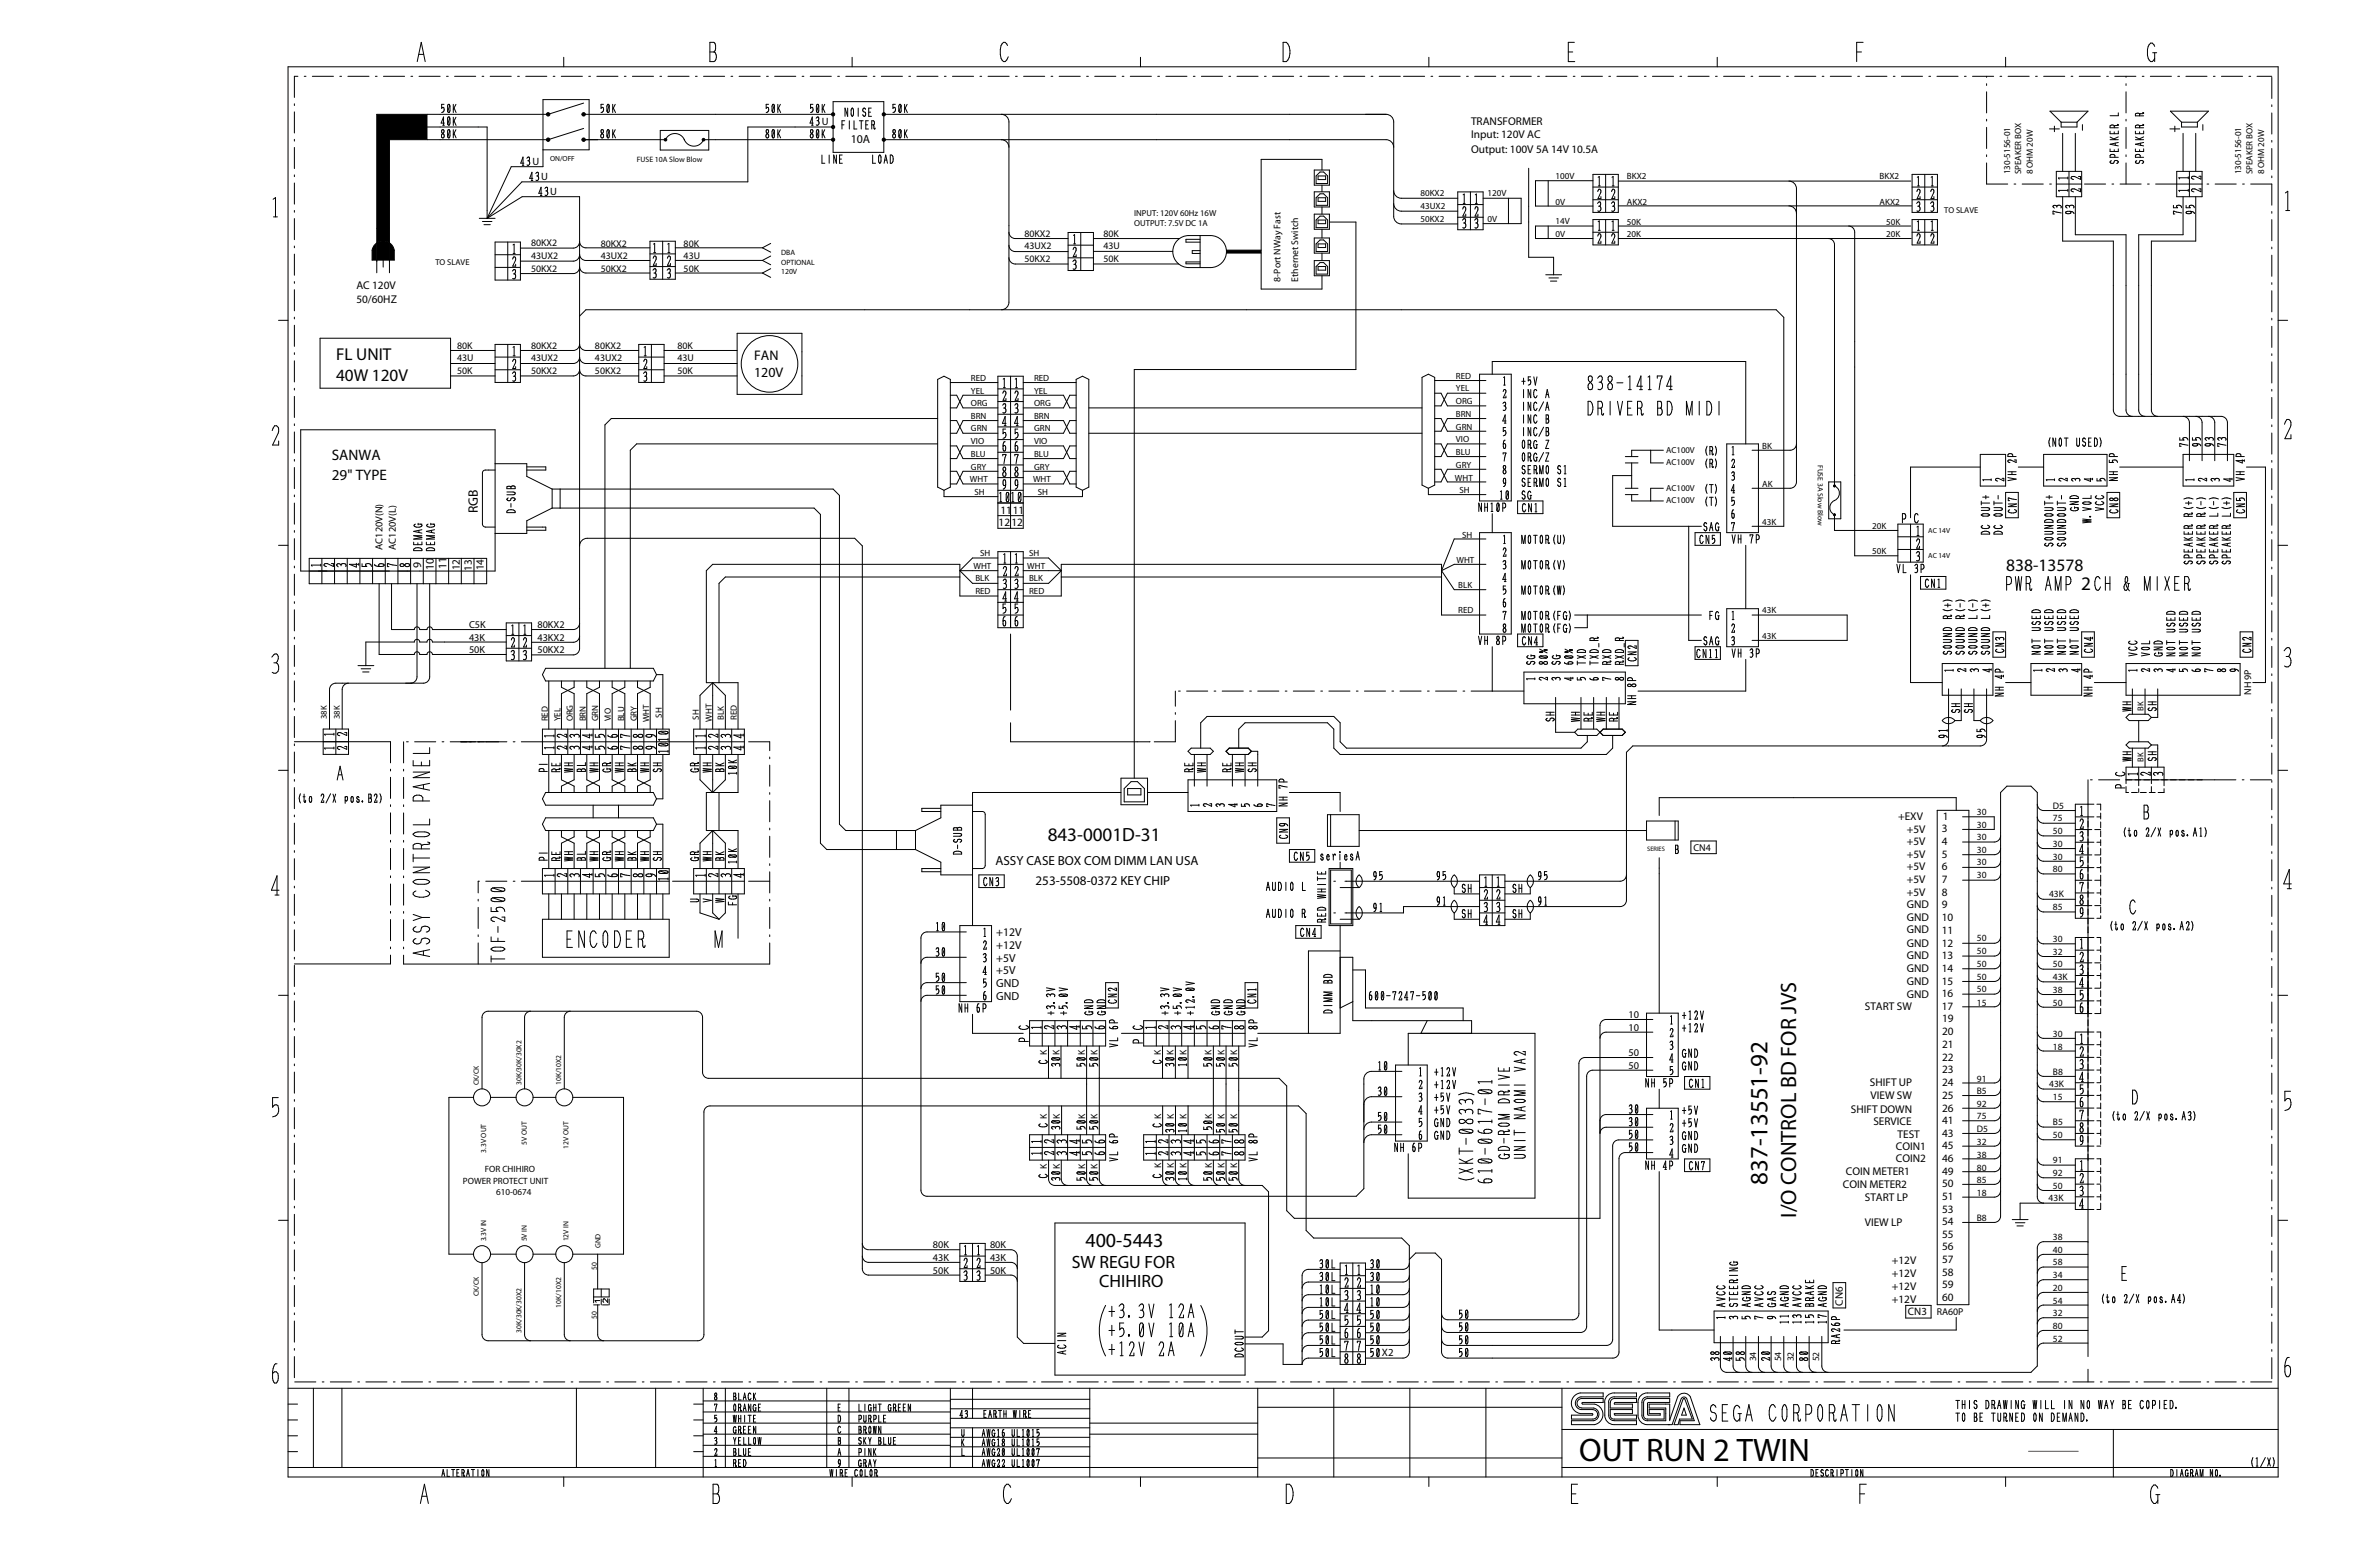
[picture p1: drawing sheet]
<svg xmlns="http://www.w3.org/2000/svg" width="431mm" height="280mm" viewBox="0 0 431 280" stroke-linecap="round" stroke-linejoin="round" font-family="sans-serif">
<defs><g id="words">
<text font-size="5.9" x="285.9" y="264.5">OUT RUN 2 TWIN</text>
<text font-size="4.5" x="320" y="214.5" transform="rotate(-90 320 214.5)">837-13551-92</text>
<text font-size="4" x="325.2" y="220.5" transform="rotate(-90 325.2 220.5)">I/O CONTROL BD FOR JVS</text>
<text font-size="3.6" x="196.5" y="225.9">400-5443</text>
<g font-size="3.5">
<text x="376.8" y="106.9">2</text>
<text x="189.7" y="152.3">843-0001D-31</text>
</g>
<g font-size="3.2">
<text x="363.3" y="103.3">838-13578</text>
<text x="194.1" y="229.6">SW REGU FOR</text>
<text x="199" y="233.1">CHIHIRO</text>
</g>
<g font-size="3.1">
<text x="60.9" y="65.1">FL UNIT</text>
<text x="60.9" y="69">40W 120V</text>
</g>
<g font-size="2.7">
<text x="60.1" y="83.3">SANWA</text>
<text x="60.1" y="87">29&quot; TYPE</text>
</g>
<g font-size="2.5">
<text x="136.5" y="65.1">FAN</text>
<text x="136.5" y="68.2">120V</text>
<text x="86.5" y="92.9" transform="rotate(-90 86.5 92.9)">RGB</text>
</g>
<g font-size="2.4">
<text x="180.2" y="156.6">ASSY CASE BOX COM DIMM LAN USA</text>
<text x="187.5" y="160.2">253-5508-0372 KEY CHIP</text>
</g>
<text font-size="2.2" x="154" y="26">10A</text>
<g font-size="2.1">
<text x="76.3" y="102.9" transform="rotate(-90 76.3 102.9)">9</text>
<text x="78.6" y="103.2" transform="rotate(-90 78.6 103.2)">10</text>
<text x="80.9" y="103.1" transform="rotate(-90 80.9 103.1)">11</text>
<text x="180.4" y="169.5">+12V</text>
<text x="180.4" y="171.8">+12V</text>
<text x="180.4" y="174.1">+5V</text>
<text x="180.4" y="176.4">+5V</text>
<text x="180.4" y="178.7">GND</text>
<text x="180.4" y="181">GND</text>
</g>
<g font-size="2">
<text x="266.3" y="22.6">TRANSFORMER</text>
<text x="266.3" y="27.7">Output: 100V 5A 14V 10.5A</text>
<text x="266.3" y="25">Input: 120V AC</text>
<text x="64.5" y="52.4">AC 120V</text>
<text x="64.5" y="54.9">50/60HZ</text>
<text x="180.8" y="95.3">12</text>
<text x="181.1" y="93">11</text>
<text x="183.1" y="95.3">12</text>
<text x="183.4" y="93">11</text>
<text x="83.3" y="103.3" transform="rotate(-90 83.3 103.3)">12</text>
<text x="85.5" y="103.3" transform="rotate(-90 85.5 103.3)">13</text>
<text x="87.6" y="103.3" transform="rotate(-90 87.6 103.3)">14</text>
<text x="343.7" y="148.4">+EXV</text>
<text x="351.7" y="148.4">1</text>
<text x="345.2" y="150.7">+5V</text>
<text x="345.2" y="153.1">+5V</text>
<text x="345.2" y="155.3">+5V</text>
<text x="351.6" y="150.7">3</text>
<text x="351.6" y="153">4</text>
<text x="351.6" y="155.3">5</text>
<text x="345.2" y="159.9">+5V</text>
<text x="345.2" y="157.6">+5V</text>
<text x="351.6" y="157.6">6</text>
<text x="351.6" y="159.9">7</text>
<text x="345.2" y="162.1">+5V</text>
<text x="345.2" y="166.7">GND</text>
<text x="345.2" y="164.4">GND</text>
<text x="351.6" y="162.1">8</text>
<text x="351.6" y="164.5">9</text>
<text x="351.6" y="166.8">10</text>
<text x="345.2" y="169">GND</text>
<text x="345.2" y="171.4">GND</text>
<text x="345.2" y="173.7">GND</text>
<text x="351.6" y="169.1">11</text>
<text x="351.6" y="171.4">12</text>
<text x="351.6" y="173.7">13</text>
<text x="345.2" y="176">GND</text>
<text x="345.2" y="178.3">GND</text>
<text x="351.6" y="176">14</text>
<text x="351.6" y="178.3">15</text>
<text x="337.6" y="182.8">START SW</text>
<text x="345.2" y="180.6">GND</text>
<text x="351.6" y="180.6">16</text>
<text x="351.6" y="182.8">17</text>
<text x="351.6" y="185.1">19</text>
<text x="351.6" y="187.4">20</text>
<text x="351.6" y="189.7">21</text>
<text x="338.6" y="196.7">SHIFT UP</text>
<text x="351.6" y="192">22</text>
<text x="351.6" y="194.4">23</text>
<text x="351.6" y="196.7">24</text>
<text x="335.1" y="201.4">SHIFT DOWN</text>
<text x="338.7" y="199">VIEW SW</text>
<text x="339.2" y="203.6">SERVICE</text>
<text x="351.6" y="198.9">25</text>
<text x="351.6" y="201.2">26</text>
<text x="351.6" y="203.5">41</text>
<text x="343.3" y="208.2">COIN1</text>
<text x="343.6" y="206">TEST</text>
<text x="351.6" y="205.9">43</text>
<text x="351.6" y="208.1">45</text>
<text x="333.7" y="215">COIN METER2</text>
<text x="334.2" y="212.7">COIN METER1</text>
<text x="343.3" y="210.5">COIN2</text>
<text x="351.6" y="210.4">46</text>
<text x="351.6" y="212.7">49</text>
<text x="351.6" y="214.9">50</text>
<text x="337.6" y="217.4">START LP</text>
<text x="337.6" y="222">VIEW LP</text>
<text x="351.6" y="217.3">51</text>
<text x="351.6" y="219.6">53</text>
<text x="351.6" y="221.8">54</text>
<text x="351.6" y="224.1">55</text>
<text x="351.6" y="226.4">56</text>
<text x="342.5" y="228.9">+12V</text>
<text x="342.5" y="231.3">+12V</text>
<text x="342.5" y="233.5">+12V</text>
<text x="351.6" y="228.7">57</text>
<text x="351.6" y="231">58</text>
<text x="351.6" y="233.3">59</text>
<text x="333.7" y="236.4" transform="rotate(-90 333.7 236.4)">CN6</text>
<text x="342.5" y="235.8">+12V</text>
<text x="345.5" y="238.1">CN3</text>
<text x="351.6" y="235.6">60</text>
</g>
<g font-size="1.9">
<text x="148.8" y="22.7">U</text>
<text x="96.4" y="29.9">U</text>
<text x="98" y="32.6">U</text>
<text x="99.6" y="35.3">U</text>
<text x="69.2" y="99.6" transform="rotate(-90 69.2 99.6)">AC120V(N)</text>
<text x="71.7" y="99.6" transform="rotate(-90 71.7 99.6)">AC120V(L)</text>
<text x="84.9" y="113.7">C5K</text>
<text x="97.3" y="113.8">80KX2</text>
<text x="84.9" y="118.3">50K</text>
<text x="84.9" y="116">43K</text>
<text x="97.3" y="116">43KX2</text>
<text x="97.3" y="118.3">50KX2</text>
<text x="294.8" y="184.4">10</text>
<text x="294.8" y="186.6">10</text>
<text x="294.8" y="191.3">50</text>
<text x="294.8" y="193.5">50</text>
<text x="168.9" y="226">80K</text>
<text x="179.3" y="226">80K</text>
<text x="168.9" y="228.3">43K</text>
<text x="168.9" y="230.6">50K</text>
<text x="179.3" y="228.3">43K</text>
<text x="179.3" y="230.6">50K</text>
<text x="250.2" y="245.6">X2</text>
</g>
<g font-size="1.8">
<text x="96.2" y="46.9">43UX2</text>
<text x="96.2" y="44.6">80KX2</text>
<text x="108.8" y="47">43UX2</text>
<text x="108.8" y="44.6">80KX2</text>
<text x="123.8" y="44.6">80K</text>
<text x="123.8" y="47">43U</text>
<text x="185.5" y="45.2">43UX2</text>
<text x="185.5" y="47.4">50KX2</text>
<text x="185.5" y="42.8">80KX2</text>
<text x="199.8" y="42.8">80K</text>
<text x="199.8" y="45.2">43U</text>
<text x="199.8" y="47.4">50K</text>
<text x="96.2" y="49.2">50KX2</text>
<text x="108.8" y="49.3">50KX2</text>
<text x="123.8" y="49.3">50K</text>
<text x="231.8" y="51" transform="rotate(-90 231.8 51)">8-Port NWay Fast</text>
<text x="235" y="51" transform="rotate(-90 235 51)">Ethernet Switch</text>
<text x="82.8" y="63.1">80K</text>
<text x="82.8" y="65.4">43U</text>
<text x="96.2" y="63.1">80KX2</text>
<text x="96.2" y="65.4">43UX2</text>
<text x="107.7" y="63.1">80KX2</text>
<text x="107.7" y="65.4">43UX2</text>
<text x="122.6" y="63.1">80K</text>
<text x="122.6" y="65.4">43U</text>
<text x="82.8" y="67.7">50K</text>
<text x="96.2" y="67.7">50KX2</text>
<text x="107.7" y="67.7">50KX2</text>
<text x="122.6" y="67.7">50K</text>
<text x="407.6" y="125.8" transform="rotate(-90 407.6 125.8)">NH 9P</text>
<text x="306.6" y="154.2">CN4</text>
<text x="350.7" y="238.2">RA60P</text>
</g>
<g font-size="1.7">
<text x="357.9" y="149.8">30</text>
<text x="357.9" y="147.5">30</text>
<text x="371.7" y="146.4">D5</text>
<text x="371.7" y="148.7">75</text>
<text x="357.9" y="152.1">30</text>
<text x="357.9" y="154.4">30</text>
<text x="371.7" y="151">50</text>
<text x="371.7" y="153.3">30</text>
<text x="371.7" y="155.7">30</text>
<text x="357.9" y="159">30</text>
<text x="357.9" y="156.7">30</text>
<text x="371.7" y="158">80</text>
<text x="371" y="162.5">43K</text>
<text x="371.7" y="164.7">85</text>
<text x="357.9" y="172.8">50</text>
<text x="357.9" y="170.4">50</text>
<text x="371.7" y="170.5">30</text>
<text x="371.7" y="172.8">32</text>
<text x="357.9" y="177.4">50</text>
<text x="357.9" y="175.1">50</text>
<text x="357.9" y="179.7">50</text>
<text x="371.7" y="175.2">50</text>
<text x="371.7" y="179.8">38</text>
<text x="371.7" y="177.4">43K</text>
<text x="357.9" y="182.1">15</text>
<text x="371.7" y="182.1">50</text>
<text x="189.5" y="191" transform="rotate(-90 189.5 191)">K</text>
<text x="191.8" y="191" transform="rotate(-90 191.8 191)">K</text>
<text x="196.4" y="191" transform="rotate(-90 196.4 191)">K</text>
<text x="198.7" y="191" transform="rotate(-90 198.7 191)">K</text>
<text x="210.2" y="191" transform="rotate(-90 210.2 191)">K</text>
<text x="212.5" y="191" transform="rotate(-90 212.5 191)">K</text>
<text x="214.8" y="191" transform="rotate(-90 214.8 191)">K</text>
<text x="219.4" y="191" transform="rotate(-90 219.4 191)">K</text>
<text x="221.7" y="191" transform="rotate(-90 221.7 191)">K</text>
<text x="224" y="191" transform="rotate(-90 224 191)">K</text>
<text x="371.7" y="187.7">30</text>
<text x="371.7" y="190.1">18</text>
<text x="357.9" y="195.8">91</text>
<text x="371" y="196.9">43K</text>
<text x="371.7" y="194.6">B8</text>
<text x="189.5" y="202.6" transform="rotate(-90 189.5 202.6)">K</text>
<text x="191.9" y="202.6" transform="rotate(-90 191.9 202.6)">K</text>
<text x="196.5" y="202.6" transform="rotate(-90 196.5 202.6)">K</text>
<text x="198.7" y="202.6" transform="rotate(-90 198.7 202.6)">K</text>
<text x="210.2" y="202.7" transform="rotate(-90 210.2 202.7)">K</text>
<text x="212.5" y="202.7" transform="rotate(-90 212.5 202.7)">K</text>
<text x="214.8" y="202.7" transform="rotate(-90 214.8 202.7)">K</text>
<text x="219.4" y="202.7" transform="rotate(-90 219.4 202.7)">K</text>
<text x="221.7" y="202.7" transform="rotate(-90 221.7 202.7)">K</text>
<text x="224" y="202.7" transform="rotate(-90 224 202.7)">K</text>
<text x="357.9" y="202.7">75</text>
<text x="357.9" y="200.4">92</text>
<text x="357.9" y="198.1">B5</text>
<text x="371.7" y="199.2">15</text>
<text x="371.7" y="203.8">B5</text>
<text x="357.9" y="205">D5</text>
<text x="357.9" y="207.3">32</text>
<text x="357.9" y="209.6">38</text>
<text x="371.7" y="206.1">50</text>
<text x="189.5" y="211.6" transform="rotate(-90 189.5 211.6)">K</text>
<text x="191.9" y="211.6" transform="rotate(-90 191.9 211.6)">K</text>
<text x="196.5" y="211.6" transform="rotate(-90 196.5 211.6)">K</text>
<text x="198.7" y="211.6" transform="rotate(-90 198.7 211.6)">K</text>
<text x="210.2" y="211.5" transform="rotate(-90 210.2 211.5)">K</text>
<text x="212.5" y="211.5" transform="rotate(-90 212.5 211.5)">K</text>
<text x="214.8" y="211.5" transform="rotate(-90 214.8 211.5)">K</text>
<text x="219.4" y="211.4" transform="rotate(-90 219.4 211.4)">K</text>
<text x="221.7" y="211.4" transform="rotate(-90 221.7 211.4)">K</text>
<text x="224" y="211.4" transform="rotate(-90 224 211.4)">K</text>
<text x="357.9" y="211.9">80</text>
<text x="357.9" y="214.2">85</text>
<text x="371.7" y="210.7">91</text>
<text x="371.7" y="212.9">92</text>
<text x="371.7" y="215.2">50</text>
<text x="357.9" y="216.5">18</text>
<text x="357.9" y="221.1">B8</text>
<text x="370.9" y="217.5">43K</text>
<text x="371.7" y="224.5">38</text>
<text x="371.7" y="226.8">40</text>
<text x="371.7" y="229.1">58</text>
<text x="371.7" y="231.5">34</text>
<text x="371.7" y="233.8">20</text>
<text x="371.7" y="236.1">54</text>
<text x="371.7" y="238.3">32</text>
<text x="371.7" y="240.7">80</text>
<text x="371.7" y="242.9">52</text>
<text x="318" y="246.5" transform="rotate(-90 318 246.5)">34</text>
<text x="322.5" y="246.5" transform="rotate(-90 322.5 246.5)">54</text>
<text x="324.8" y="246.5" transform="rotate(-90 324.8 246.5)">32</text>
<text x="329.4" y="246.5" transform="rotate(-90 329.4 246.5)">52</text>
</g>
<g font-size="1.6">
<text x="257.2" y="35.5">80KX2</text>
<text x="269.3" y="35.5">120V</text>
<text x="281.7" y="32.4">100V</text>
<text x="294.6" y="32.4">BKX2</text>
<text x="340.3" y="32.4">BKX2</text>
<text x="363.9" y="31.5" transform="rotate(-90 363.9 31.5)">130-5156-01</text>
<text x="366" y="31.5" transform="rotate(-90 366 31.5)">SPEAKER BOX</text>
<text x="368.1" y="31.5" transform="rotate(-90 368.1 31.5)">8 OHM 20W</text>
<text x="405.8" y="31.5" transform="rotate(-90 405.8 31.5)">130-5156-01</text>
<text x="407.8" y="31.5" transform="rotate(-90 407.8 31.5)">SPEAKER BOX</text>
<text x="409.9" y="31.5" transform="rotate(-90 409.9 31.5)">8 OHM 20W</text>
<text x="205.4" y="39.1">INPUT: 120V 60Hz 16W</text>
<text x="205.4" y="41">OUTPUT: 7.5V DC 1A</text>
<text x="257.2" y="40.2">50KX2</text>
<text x="257.2" y="37.9">43UX2</text>
<text x="269.3" y="40.2">0V</text>
<text x="281.7" y="37.1">0V</text>
<text x="281.7" y="40.6">14V</text>
<text x="294.6" y="37.1">AKX2</text>
<text x="294.6" y="40.7">50K</text>
<text x="340.3" y="37.1">AKX2</text>
<text x="341.5" y="40.7">50K</text>
<text x="281.7" y="42.9">0V</text>
<text x="294.6" y="42.9">20K</text>
<text x="341.5" y="42.9">20K</text>
<text x="175.8" y="68.9">RED</text>
<text x="175.8" y="71.3">YEL</text>
<text x="187.2" y="68.9">RED</text>
<text x="187.2" y="71.3">YEL</text>
<text x="263.6" y="70.9">YEL</text>
<text x="263.6" y="68.6">RED</text>
<text x="175.8" y="73.5">ORG</text>
<text x="175.8" y="75.8">BRN</text>
<text x="187.2" y="73.5">ORG</text>
<text x="187.2" y="75.8">BRN</text>
<text x="263.6" y="73.2">ORG</text>
<text x="263.6" y="75.4">BRN</text>
<text x="263.6" y="77.9">GRN</text>
<text x="175.8" y="78">GRN</text>
<text x="175.8" y="80.4">VIO</text>
<text x="175.8" y="82.7">BLU</text>
<text x="187.2" y="78">GRN</text>
<text x="187.2" y="80.4">VIO</text>
<text x="187.2" y="82.7">BLU</text>
<text x="263.6" y="80.1">VIO</text>
<text x="263.6" y="82.4">BLU</text>
<text x="301.7" y="81.9">AC100V</text>
<text x="319.1" y="81.3">BK</text>
<text x="175.6" y="87.3">WHT</text>
<text x="175.8" y="85">GRY</text>
<text x="176.4" y="89.6">SH</text>
<text x="187.1" y="87.3">WHT</text>
<text x="187.2" y="85">GRY</text>
<text x="187.9" y="89.6">SH</text>
<text x="263.4" y="87">WHT</text>
<text x="263.6" y="84.7">GRY</text>
<text x="264.3" y="89.2">SH</text>
<text x="301.7" y="84.2">AC100V</text>
<text x="301.7" y="88.8">AC100V</text>
<text x="319.1" y="88.2">AK</text>
<text x="301.7" y="91.1">AC100V</text>
<text x="319.1" y="95.1">43K</text>
<text x="339" y="95.8">20K</text>
<text x="177.5" y="100.7">SH</text>
<text x="186.4" y="100.7">SH</text>
<text x="263.7" y="101.9">WHT</text>
<text x="264.7" y="97.4">SH</text>
<text x="339" y="100.4">50K</text>
<text x="176.3" y="103">WHT</text>
<text x="176.6" y="105.2">BLK</text>
<text x="176.6" y="107.6">RED</text>
<text x="186" y="103">WHT</text>
<text x="186.3" y="105.2">BLK</text>
<text x="186.3" y="107.6">RED</text>
<text x="264" y="106.5">BLK</text>
<text x="264" y="111.1">RED</text>
<text x="319.1" y="111">43K</text>
<text x="319.1" y="115.7">43K</text>
<text x="59.2" y="130.2" transform="rotate(-90 59.2 130.2)">38K</text>
<text x="61.5" y="130.2" transform="rotate(-90 61.5 130.2)">38K</text>
<text x="99.2" y="130.6" transform="rotate(-90 99.2 130.6)">RED</text>
<text x="101.5" y="130.6" transform="rotate(-90 101.5 130.6)">YEL</text>
<text x="103.7" y="130.6" transform="rotate(-90 103.7 130.6)">ORG</text>
<text x="106.1" y="130.6" transform="rotate(-90 106.1 130.6)">BRN</text>
<text x="108.3" y="130.6" transform="rotate(-90 108.3 130.6)">GRN</text>
<text x="110.6" y="130.6" transform="rotate(-90 110.6 130.6)">VIO</text>
<text x="113" y="130.6" transform="rotate(-90 113 130.6)">BLU</text>
<text x="115.3" y="130.6" transform="rotate(-90 115.3 130.6)">GRY</text>
<text x="117.5" y="130.8" transform="rotate(-90 117.5 130.8)">WHT</text>
<text x="119.8" y="130" transform="rotate(-90 119.8 130)">SH</text>
<text x="126.5" y="130.3" transform="rotate(-90 126.5 130.3)">SH</text>
<text x="128.9" y="130.7" transform="rotate(-90 128.9 130.7)">WHT</text>
<text x="131.1" y="130.3" transform="rotate(-90 131.1 130.3)">BLK</text>
<text x="133.4" y="130.3" transform="rotate(-90 133.4 130.3)">RED</text>
<text x="83.8" y="214.3">POWER PROTECT UNIT</text>
<text x="87.8" y="212.2">FOR CHIHIRO</text>
<text x="89.8" y="216.3">610-0674</text>
</g>
<g font-size="1.5">
<text x="352" y="38.5">TO SLAVE</text>
<text x="78.8" y="47.9">TO SLAVE</text>
<text x="388.1" y="128.7" transform="rotate(-90 388.1 128.7)">BK</text>
<text x="388.1" y="138" transform="rotate(-90 388.1 138)">BK</text>
</g>
<g font-size="1.4">
<text x="115.3" y="29.3">FUSE 10A Slow Blow</text>
<text x="141.4" y="46.2">DBA</text>
<text x="141.4" y="47.9">OPTIONAL</text>
<text x="141.4" y="49.7">120V</text>
<text x="329.1" y="84.2" transform="rotate(90 329.1 84.2)">FUSE 3A Slow Blow</text>
<text x="86.7" y="196.5" transform="rotate(-90 86.7 196.5)">CK/CK</text>
<text x="94.4" y="196.5" transform="rotate(-90 94.4 196.5)">30K/30K/30X2</text>
<text x="101.6" y="196.5" transform="rotate(-90 101.6 196.5)">10K/10X2</text>
<text x="88" y="208.7" transform="rotate(-90 88 208.7)">3.3V OUT</text>
<text x="95.4" y="207.3" transform="rotate(-90 95.4 207.3)">5V OUT</text>
<text x="102.9" y="208" transform="rotate(-90 102.9 208)">12V OUT</text>
<text x="88" y="224.8" transform="rotate(-90 88 224.8)">3.3V IN</text>
<text x="95.4" y="224.8" transform="rotate(-90 95.4 224.8)">5V IN</text>
<text x="102.9" y="224.8" transform="rotate(-90 102.9 224.8)">12V IN</text>
<text x="108.7" y="226" transform="rotate(-90 108.7 226)">GND</text>
<text x="108.1" y="230" transform="rotate(-90 108.1 230)">50</text>
<text x="86.7" y="234.7" transform="rotate(-90 86.7 234.7)">CK/CK</text>
<text x="101.6" y="236.7" transform="rotate(-90 101.6 236.7)">10K/10X2</text>
<text x="108.1" y="238.9" transform="rotate(-90 108.1 238.9)">50</text>
<text x="94.4" y="241.3" transform="rotate(-90 94.4 241.3)">30K/30K/30X2</text>
</g>
<g font-size="1.3">
<text x="99.6" y="29.2">ON/OFF</text>
<text x="349.1" y="96.5">AC 14V</text>
<text x="349.1" y="101.1">AC 14V</text>
</g>
<text font-size="1.2" x="298.3" y="154.2">SERIES</text>
</g></defs>
<g fill="none" stroke="#000" stroke-width=".18">
<path d="M52.2 12.1h360.3v255.3h-360.3zM75.5 11.2l.8-3.5 .7 3.5M75.8 9.8h.9M80.4 18.9h-.4v.7l.1-.2a.5 .5 0 0 1 .3 .6 .5 .5 0 0 1-.4 .4M81.4 19.1l-.1-.2-.2 .2v1.1M81.4 19.1v1.1l-.1 .2-.2-.2M81.4 19.1l-.3 1.1M82.1 18.9v1.5M82.2 19.6l.4 .8M82.6 18.9l-.5 .9M102.1 10.4v1.7M105.7 18.7l-6.5 2"/>
<path d="M109.3 18.9h-.5v.7l.2-.2a.5 .5 0 0 1 .3 .6 .5 .5 0 0 1-.5 .4M110.3 19.1l-.1-.2-.3 .2v1.1M110.3 19.1v1.1l-.1 .2-.3-.2M110.3 19.1l-.4 1.1M110.9 18.9v1.5M111.1 19.6l.3 .8M111.4 18.9l-.5 .9M128.5 7.7h.8a1.31 1.31 0 0 1 0 1.7 1.07 1.07 0 0 1 0 1.8h-.8zM128.5 9.4h.8M139.2 18.9h-.5v.7l.2-.2a.5 .5 0 0 1 .3 .6 .5 .5 0 0 1-.5 .4M140.2 19.1l-.1-.2-.3 .2v1.1M140.2 19.1v1.1l-.1 .2-.3-.2"/>
<path d="M140.2 19.1l-.4 1.1M140.8 18.9v1.5M140.9 19.6l.4 .8M141.3 18.9l-.5 .9M147.2 18.9h-.4v.7l.1-.2a.5 .5 0 0 1 .3 .6 .5 .5 0 0 1-.4 .4M148.2 19.1l-.1-.2-.2 .2v1.1M148.2 19.1v1.1l-.1 .2-.2-.2M148.2 19.1l-.3 1.1M148.9 18.9v1.5M149 19.6l.4 .8M149.3 18.9l-.4 .9M150.8 18.4h9.2v9.2h-9.2z"/>
<path d="M153.5 19.6v1.5l-.5-1.5v1.5M154.3 19.6l.2 .4v.6l-.1 .5-.3-.5v-.8zM154.3 10.4v1.7M155.4 19.6v1.5M156.7 19.8l-.2-.2-.2 .1-.1 .3 .1 .2a.43 .43 0 0 1 .4 .4 .43 .43 0 0 1-.2 .5l-.3-.4M157.7 19.6h-.4v1.5h.5M162.1 18.9h-.4v.7l.2-.2a.5 .5 0 0 1 .2 .6 .5 .5 0 0 1-.4 .4M163.1 19.1l-.1-.2-.2 .2v1.1M163.1 19.1v1.1l-.1 .2-.2-.2M163.1 19.1l-.3 1.1M163.8 18.9v1.5M163.9 19.6l.4 .8"/>
<path d="M164.2 18.9l-.4 .9M182.4 8.2l-.4-.5h-.3a2.81 2.81 0 0 0 0 3.5h.3l.6-.9M206.5 10.4v1.7M232.3 7.7h.6a2.64 2.64 0 0 1 0 3.5h-.6zM258.7 10.4v1.7M284 9.4h.8M285.1 7.7h-1.1v3.5h1.1M310.9 10.4v1.7M336.2 9.4h.8M337.3 7.7h-1.1v3.5M363.1 10.4v1.7M389.8 9.5h.7"/>
<path d="M390.1 8.4l-.4-.6a1.06 1.06 0 0 0-.9 1.2 2.17 2.17 0 0 0 .6 2.2h.3l.4-.6M390.1 9.5v1.7M49.4 36.1l.5-.3v3.5M49.5 39.3h.7M77.2 23h11v16.5M80 23.5v.3l.1 .3a.51 .51 0 0 1 .1 .9l-.2-.1-.1-.4 .5-.5v-.3l-.2-.2zM80.1 22.7h.4M80.5 22.3h-.6l.4-1.1v1.5M81.4 21.4v1.1l-.1 .2-.2-.2M81.4 23.7v1.1l-.1 .2-.2-.2M81.4 21.4l-.1-.2-.2 .2v1.1M81.4 23.7l-.1-.2-.2 .2v1.1"/>
<path d="M81.4 23.7l-.3 1.1M81.4 21.4l-.3 1.1M82.1 21.2v1.5M82.1 23.5v1.5M82.2 24.1l.4 .9M82.2 21.9l.4 .8M82.6 23.5l-.5 .9M82.6 21.2l-.5 .9M86.8 39.5h2.8M88.2 39.5l6.3-3.9h10.4v81.8a1.15 1.15 0 0 1-1.1 1.2h-7.6M94.6 29.9h.3M94.9 29.5h-.6l.4-1.1v1.5"/>
<path d="M95.4 28.7l.2-.3 .2 .1 .1 .3-.2 .3M95.5 29.1h.2M95.7 29.1a.41 .41 0 0 1 .2 .5 .41 .41 0 0 1-.5 .3M96.2 32.7h.3M96.5 32.3h-.6l.4-1.1v1.5M97 31.4l.3-.2h.1l.1 .4-.2 .3M97.2 31.9h.1M97.3 31.9a.41 .41 0 0 1 .2 .5 .41 .41 0 0 1-.5 .2M97.8 35.4h.3M98.1 35h-.5l.4-1.1v1.5M98.3 27.1h8.4v-9.1h-8.4v12.2h-5.7l-4.4 9.3M98.7 34.1l.2-.2h.2v.4l-.1 .3"/>
<path d="M98.8 34.6h.2M98.9 25.3h-28.4v24.1M98.9 20.7h-30.7v28.7M99 34.6a.41 .41 0 0 1 .2 .5 .41 .41 0 0 1-.5 .2M105.4 25.3h14.9M105.4 20.7h45.4M105.7 23.3l-6.5 2M108.9 23.5v.6a.51 .51 0 0 1 .2 .9l-.3-.1v-.4l.4-.5 .1-.3-.2-.2zM110.3 23.7v1.1l-.1 .2-.3-.2M110.3 23.7l-.1-.2-.3 .2v1.1M110.3 23.7l-.4 1.1M110.9 23.5v1.5"/>
<path d="M111.1 24.1l.3 .9M111.4 23.5l-.5 .9M119.5 23.6h8.8v3.6h-8.8zM123.9 25.3h.1M127.1 25.3h23.7M127.4 25.3a1.87 1.87 0 0 1-1.7 1.2 1.87 1.87 0 0 1-1.8-1.2 1.86 1.86 0 0 0-1.7-1.1 1.86 1.86 0 0 0-1.7 1.1M138.8 23.5v.6a.51 .51 0 0 1 .2 .9l-.3-.1v-.4l.4-.5 .1-.3-.2-.2zM140.2 23.7v1.1l-.1 .2-.3-.2M140.2 23.7l-.1-.2-.3 .2v1.1M140.2 23.7l-.4 1.1M140.8 23.5v1.5M140.9 24.1l.4 .9"/>
<path d="M141.3 23.5l-.5 .9M146.8 23.5l.1 .6a.51 .51 0 0 1 .1 .9l-.2-.1-.1-.4 .4-.5 .1-.3-.2-.2zM146.9 22.7h.3M147.2 22.3h-.5l.4-1.1v1.5M147.8 21.4l.2-.2h.2v.4l-.1 .2M147.9 21.8h.2M148.1 21.8a.41 .41 0 0 1 .2 .6 .41 .41 0 0 1-.5 .2M148.2 23.7v1.1l-.1 .2-.2-.2M148.2 23.7l-.1-.2-.2 .2v1.1M148.2 23.7l-.3 1.1M148.8 28.1v1.5h.5M148.9 23.5v1.5"/>
<path d="M149 24.1l.4 .9M149.3 23.5l-.4 .9M150.1 28.1v1.5M150.8 23h-15.4v9.9h-40.9l-6.3 6.6M151.4 28.1v1.5l-.4-1.5v1.5M152 28.8h.4M152.4 22.6h.4M152.5 28.1h-.5v1.5h.5M153 21.9h-.6v1.5M153.8 21.9v1.5M154.6 21.9v1.5h.6M155.6 21.9h.7"/>
<path d="M155.9 21.9v1.5M156.8 22.6h.3M157.2 21.9h-.4v1.5h.4M157.3 20.3h.3M157.8 22.6l.5-.1v-.3l-.1-.3h-.4v1.5M158 28.1v1.5h.5M158.1 22.6l.2 .8 .2-.2M159.3 28.1l.2 .4v.8l-.2 .3-.2-.5v-.8zM160 20.7h91a1.38 1.38 0 0 1 1.3 1.4v17.1a1.38 1.38 0 0 0 1.4 1.3h10.2M160 25.3h91a1.38 1.38 0 0 1 1.3 1.4M160.1 29.6l.3-1.5 .3 1.5M160.2 29h.4"/>
<path d="M161.2 28.1h.2l.3 .3v.8l-.3 .4h-.2zM161.7 23.5l.1 .6a.51 .51 0 0 1 .1 .9l-.2-.1-.1-.4 .5-.5v-.3l-.2-.2zM163.1 23.7v1.1l-.1 .2-.2-.2M163.1 23.7l-.1-.2-.2 .2v1.1M163.1 23.7l-.3 1.1M163.8 23.5v1.5M163.9 24.1l.4 .9M164.2 23.5l-.4 .9M181.3 20.7a1.38 1.38 0 0 1 1.4 1.4v32.6a1.38 1.38 0 0 1-1.4 1.4M181.3 25.3a1.38 1.38 0 0 1 1.4 1.4M238 30.8h2.7v2.7h-2.7zM238 34.7h2.7v2.8h-2.7z"/>
<path d="M238 38.8h2.7v2.7h-2.7zM238.3 35.8l.7-.7h.7l.7 .7v1.4h-2.1zM238.3 31.9l.7-.8h.7l.7 .8v1.3h-2.1zM238.3 39.8l.7-.7h.7l.7 .7v1.4h-2.1zM238.6 31.9h1.4v.6h-1.4zM238.6 35.8h1.4v.7h-1.4zM238.6 39.8h1.4v.7h-1.4zM239.4 30.8v-1.9h-11.1v23.4h11.1v-2.4M239.4 33.5v1.2M239.4 37.5v1.3M252.3 34.5a1.38 1.38 0 0 0 1.4 1.4h10.2M252.3 36.9a1.38 1.38 0 0 0 1.4 1.3h10.2"/>
<path d="M263.9 34.7h4.6v6.9h-4.6zM263.9 39.3h4.6M263.9 37h4.6M264.8 39.9l.3-.3 .2 .1 .1 .3-.2 .4M264.8 37.9l.2-.5 .4 .2v.5l-.5 1h.5v-.3M264.9 35.3l.2-.2v1.7M264.9 36.8h.4M266.2 34.7v6.9M267 39.9l.3-.3 .2 .1 .1 .3-.2 .4M267 37.9l.2-.5 .4 .2v.5l-.5 1h.5v-.3M267.1 35.3l.2-.2v1.7M267.1 36.8h.4"/>
<path d="M268.5 35.9h6.9v4.6h-6.9M273.1 35.9v4.6M276.8 30.5v16.1h4.5v3.1M280.3 32.7v4.6M288.4 31.6h4.6v6.9h-4.6zM288.4 39.8h4.6v4.5h-4.6zM288.4 32.7h-10.4v4.6h10.4M288.4 36.2h4.6M288.4 33.9h4.6M289.2 36.8l.3-.2h.2l.1 .4-.2 .3M289.3 34.7l.2-.4 .3 .1 .1 .4-.6 1.2h.6v-.4M289.4 32.1l.2-.1v1.7"/>
<path d="M289.4 33.7h.3M289.4 37.3h.2M289.6 37.3a.46 .46 0 0 1 .2 .6 .46 .46 0 0 1-.5 .3M290.7 31.6v6.9M290.7 39.8v4.5M291.7 36.8l.3-.2h.3v.4l-.2 .3M291.8 34.7l.2-.4 .3 .1 .1 .4-.6 1.2h.6v-.4M291.9 32.1l.2-.1v1.7M291.9 33.7h.4M291.9 37.3h.2M292.1 37.3a.46 .46 0 0 1 .3 .6 .46 .46 0 0 1-.6 .3M293 37.3h53.1"/>
<path d="M293 32.8h53M323.9 32.8a1.38 1.38 0 0 1 1.4 1.4v53.1a1.15 1.15 0 0 1-1.2 1.1h-6.9M323.9 37.3a1.38 1.38 0 0 1 1.4 1.4M346.2 31.6h4.6v6.9h-4.6zM346.2 36.2h4.6M346.2 33.9h4.6M346.2 39.8h4.6v4.5h-4.6zM347 36.8l.3-.2h.2l.1 .4-.2 .3M347.1 34.7l.2-.4 .3 .1v.4l-.5 1.2h.5v-.4M347.1 32.1l.2-.1v1.7M347.2 33.7h.3M347.2 37.3h.2"/>
<path d="M347.4 37.3a.46 .46 0 0 1 .2 .6 .46 .46 0 0 1-.5 .3M348.5 31.6v6.9M348.5 39.8v4.5M349.5 36.8l.3-.2h.2l.1 .4-.2 .3M349.6 34.7l.2-.4 .3 .1 .1 .4-.6 1.2h.6v-.4M349.6 32.1l.3-.1v1.7M349.7 33.7h.3M349.7 37.3h.2M349.9 37.3a.46 .46 0 0 1 .2 .6 .46 .46 0 0 1-.5 .3M371.1 23.3h1.8M372 22.8v1M372.3 31h4.6v4.6h-4.6z"/>
<path d="M372.3 33.3h4.6M372.4 37.3l-.3-.1h-.3l-.1 .2 .3 .3M372.4 37.3a.4 .4 0 0 1 .5-.1 .4 .4 0 0 1 .2 .5M372.4 37.3v.2M373.2 22.1v.9h2.9v-.9M373.2 22.1l-2-2h6.9l-2 2M373.2 22.1h2.9M373.2 38.6l-1.5-.4v.5h.3M373.5 35.6v8.1h9.1v30.5a1.15 1.15 0 0 0 1.2 1.2h18.4a1.15 1.15 0 0 1 1.1 1.1v6.9M373.5 24.1v6.9M374.1 38.4l.7-.1 .2 .1a.53 .53 0 0 1-1 0zM374.4 34.5h-1.7l.1 .2"/>
<path d="M374.4 32v.4M374.4 34.3v.4M374.4 32.2h-1.7l.1 .2M374.6 31v4.6M374.7 37.3l-.3-.1h-.3l-.1 .2 .3 .3M374.7 37.3a.4 .4 0 0 1 .5-.1 .4 .4 0 0 1 .2 .5M374.7 37.3v.2M374.8 38.3l.5 .1 .2 .3M375.8 35.6v6.9h9.1v31.7a1.15 1.15 0 0 0 1.2 1.2M375.8 24.1v6.9M376.3 34.2h.4v.5l-1.1-.5h-.5l-.1 .3 .4 .2M376.3 32h.4v.5l-1.1-.5h-.5l-.1 .3 .4 .2"/>
<path d="M377 22.6v1M382 25.3h1.5M382 24.8l1 .5M382.3 29.1l-.3 .3 .4 .2 .3-.1 .1-.3a.36 .36 0 0 1 .5-.2 .36 .36 0 0 1 .2 .5l-.3 .1M382.8 23.1l-.1-.4-.3-.1-.4 .2v.3h1.5M382.8 23.9v.3M382.8 27.1v.3M382.9 28.5v-.3a.54 .54 0 0 0-.9 0v.3h1.5M383 25.9v.4M383.4 22.5l.1 .2-.7 .2M383.5 23.7v.5h-1.5v-.4M383.5 26.9v.5h-1.5v-.4"/>
<path d="M383.5 20.4v.6h-1.5M383.5 25.8l-1.5 .3 1.5 .3M383.5 24.8l-.8 .4M386.6 25.3h1.5M386.6 24.8l1 .5M386.9 29.1l-.2 .1a.34 .34 0 0 0 .2 .4 .34 .34 0 0 0 .4-.1l.1-.3a.36 .36 0 0 1 .4-.2 .36 .36 0 0 1 .3 .5l-.3 .1M387.4 23.1l-.1-.4-.3-.1-.4 .2v.3h1.5M387.4 21l-.1-.5h-.3l-.4 .1v.4h1.5M387.4 23.9v.3M387.4 27.1v.3M387.5 28.5v-.3a.54 .54 0 0 0-.9 0v.3h1.5M387.6 25.9v.4"/>
<path d="M387.9 22.5l.2 .2-.7 .2M387.9 20.4l.2 .1-.7 .2M388.1 26.9v.5h-1.5v-.4M388.1 23.7v.5h-1.5v-.4M388.1 25.8l-1.5 .3 1.5 .3M388.1 24.8l-.8 .4M392.9 23.3h1.8M393.5 37.2v.4h.8l-.2-.2a.48 .48 0 0 1 .5-.2 .48 .48 0 0 1 .4 .4M393.8 22.8v1M394.1 31h4.6v4.6h-4.6zM394.1 33.3h4.6M395 22.1v.9h2.9v-.9"/>
<path d="M395 22.1h2.9M395 22.1l-2-2h6.9l-2 2M395 38.6l-1.5-.4v.5h.3M395.3 35.6v6.9h-8.1v31.7a1.15 1.15 0 0 0 1.2 1.2M395.3 24.1v6.9M395.8 37.2v.4h.8l-.2-.2a.48 .48 0 0 1 .5-.2 .48 .48 0 0 1 .4 .4M395.8 38.4l.4-.1h.4l.2 .1a.53 .53 0 0 1-1 0zM396.2 32v.4M396.2 34.3v.4M396.2 34.5h-1.7l.1 .2M396.2 32.2h-1.7l.1 .2M396.4 31v4.6"/>
<path d="M396.6 38.3l.5 .1 .2 .3M397.6 35.6v8.1h-8.1v30.5a1.15 1.15 0 0 0 1.2 1.2M397.6 24.1v6.9M398.1 31.9h.4v.5l-1.1-.5h-.5l-.1 .4 .4 .2M398.1 34.2h.4v.5l-1.1-.5h-.5l-.1 .3 .4 .2M398.8 22.6v1M413.8 34.9l.4-.3v3.5M413.9 38.1h.7M50.4 58h1.8M67.8 44.4a2.04 2.04 0 0 1 2.1-.7 2.04 2.04 0 0 1 1.5 1.6v1.8h-4v-1.8zM69.4 47.1v1.3M87.3 40.1h1.8"/>
<path d="M87.6 40.7h1.2M89.6 43.8h4.6v6.9h-4.6zM89.6 48.4h4.6M89.6 46.1h4.6M91.9 43.8v6.9M92.8 49.1l.3-.3 .2 .1v.3l-.1 .4M92.8 46.9l.2-.4 .3 .1v.5l-.5 1.1h.6v-.4M92.9 44.4l.2-.2v1.7M92.9 45.9h.4M93 49.6h.2M93.2 49.6a.45 .45 0 0 1 .2 .6 .45 .45 0 0 1-.6 .2M104.9 46a1.15 1.15 0 0 0 1.2 1.2h11.6"/>
<path d="M104.9 48.3a1.15 1.15 0 0 0 1.2 1.1h11.6M104.9 43.7a1.15 1.15 0 0 0 1.2 1.2h11.6M104.9 48.4a1.15 1.15 0 0 1-1.1 1.1h-9.6M104.9 43.8a1.15 1.15 0 0 1-1.1 1.1h-9.6M104.9 46.1a1.15 1.15 0 0 1-1.1 1.2h-9.6M104.9 57.2l1.2-1.1h215.5l1.4 1.4v37.8h-5.8M117.7 48.3h4.6M117.7 46h4.6M117.7 43.7h4.6v6.9h-4.6zM118.2 48.9l.3-.2h.2l.1 .4-.2 .3M118.3 46.8l.2-.4 .3 .1v.5l-.5 1h.5v-.3M118.3 44.2l.2-.1v1.6"/>
<path d="M118.3 45.7h.4M118.4 49.4h.2M118.6 49.4a.45 .45 0 0 1 .2 .6 .45 .45 0 0 1-.5 .3M120 43.7v6.9M120.8 48.9l.3-.2h.2l.1 .4-.2 .3M120.8 46.8l.2-.4 .4 .1v.5l-.5 1h.5v-.3M120.9 44.2l.2-.1v1.6M120.9 45.7h.4M121 49.4h.2M121.2 49.4a.45 .45 0 0 1 .2 .6 .45 .45 0 0 1-.6 .3M122.3 47.2h15.7M122.3 49.4h15.7"/>
<path d="M122.3 44.9h15.7M138 44.9l1.5 .8M138 47.2l1.5 .7M138 49.4l1.5 .8M139.5 44.1l-1.5 .8M139.5 46.4l-1.5 .8M139.5 48.6l-1.5 .8M182.7 44.4a1.15 1.15 0 0 0 1.1 1.1h9.6M182.7 46.7a1.15 1.15 0 0 0 1.1 1.1h9.6M182.7 42a1.15 1.15 0 0 0 1.1 1.2h9.6M193.4 42.1h4.6v6.9h-4.6zM193.4 44.4h4.6"/>
<path d="M193.4 46.7h4.6M194.2 47.3l.3-.2h.2l.1 .4-.2 .4M194.3 45.2l.2-.4 .3 .1v.5l-.5 1.1h.5v-.4M194.4 42.6l.2-.1v1.7M194.4 44.2h.3M194.4 47.9h.2M194.6 47.9a.45 .45 0 0 1 .2 .5 .45 .45 0 0 1-.5 .3M195.7 42.1v6.9M198 45.5h14.3M198 43.2h15.6M198 47.8h15.4M213.4 43.3l1.2-.6h.6h4a2.9 2.9 0 0 1 2.9 2.8 2.9 2.9 0 0 1-2.9 2.9h-4a2.9 2.9 0 0 1-2.7-1.9 2.9 2.9 0 0 1 .9-3.2z"/>
<path d="M217.3 42.7v5.7M217.3 45.4h-1.4v.5h1.4M217.3 47.4h-2.6v.4h2.6M217.3 43.3h-2.6v.5h2.6M222.1 45.8h6.2M222.1 45.3h6.2M238 47.2h2.7v2.7h-2.7zM238 43.1h2.7v2.7h-2.7zM238.3 48.3l.7-.8h.7l.7 .8v1.3h-2.1zM238.6 44.2h1.4v.6h-1.4zM238.6 48.3h1.4v.6h-1.4zM239 43.4h.7l.7 .8v1.3h-2.1v-1.3z"/>
<path d="M239.4 41.5v1.6M239.4 45.8v1.4M240.7 40.2h4.8v26.7h-40.1v74M265 40.4h.2M265.2 40.4a.46 .46 0 0 1 .2 .6 .46 .46 0 0 1-.6 .2M267.2 40.4h.2M267.4 40.4a.46 .46 0 0 1 .2 .6 .46 .46 0 0 1-.6 .2M279.9 49.7h2.8M280.3 40.9v2.3M280.4 50.3h1.8M280.7 50.9h1.2M288.4 40.9h-10.4v2.3h10.4"/>
<path d="M288.4 42h4.6M289.3 42.8l.2-.5 .3 .2 .1 .3-.6 1.2h.6v-.3M289.4 40.1l.2-.1v1.7M289.4 41.7h.3M291.8 42.8l.2-.5 .3 .2 .1 .3-.6 1.2h.6v-.3M291.9 40.1l.2-.1v1.7M291.9 41.7h.4M293 40.9h53M293 43.2h53.1M331.1 43.2a1.1 1.1 0 0 1 1.1 1.1v43.9M334.7 40.9a1.1 1.1 0 0 1 1.1 1.1v58.6h7.8M346.2 42h4.6"/>
<path d="M347.1 42.8l.2-.5 .3 .2v.3l-.5 1.2h.5v-.3M347.1 40.1l.2-.1v1.7M347.2 41.7h.3M349.6 42.8l.2-.5 .3 .2 .1 .3-.6 1.2h.6v-.3M349.6 40.1l.3-.1v1.7M349.7 41.7h.3M412.5 58h1.7M49.3 78l.4-.9h.4a1.09 1.09 0 0 1 .3 1.3l-1 2.2h1.1v-.8M54.4 77.8h35.2v25.6h-35.2zM57.9 61.2h23.7v9.1h-23.7zM81.6 68.1h8M81.6 63.5h8"/>
<path d="M81.6 65.8h8M89.6 62.4h4.6v6.8h-4.6zM89.6 64.7h4.6M89.6 66.9h4.6M91.9 62.4v6.8M92.8 67.6l.3-.3 .2 .1v.4l-.1 .3M92.8 65.5l.2-.5 .3 .2v.5l-.5 1h.6v-.3M92.9 62.9l.2-.2v1.7M92.9 64.4h.4M93 68.1h.2M93.2 68.1a.45 .45 0 0 1 .2 .6 .45 .45 0 0 1-.6 .2M94.2 63.5h9.6a1.15 1.15 0 0 0 1.1-1.2 1.15 1.15 0 0 0 1.2 1.2h9.5"/>
<path d="M94.2 65.8h9.6a1.15 1.15 0 0 0 1.1-1.1 1.15 1.15 0 0 0 1.2 1.1h9.5M94.2 68.1h9.6a1.15 1.15 0 0 0 1.1-1.2 1.15 1.15 0 0 0 1.2 1.2h9.5M115.6 62.4h4.6v6.8h-4.6zM115.6 64.7h4.6M115.6 66.9h4.6M116.5 67.6l.3-.3 .2 .1 .1 .4-.2 .3M116.6 65.5l.2-.5 .3 .2v.5l-.5 1h.5v-.3M116.6 62.9l.2-.2v1.7M116.6 64.4h.4M116.7 68.1h.2M116.9 68.1a.45 .45 0 0 1 .2 .6 .45 .45 0 0 1-.5 .2M117.9 62.4v6.8"/>
<path d="M120.2 68.1h13.3M120.2 63.5h13.3M120.2 65.8h13.3M133.5 60.3h11.7v11.1h-11.7zM169.8 68.7l1.1-.6 1.2 .6v19.5l-1.2 .6-1.1-.6zM169.8 75.8h-59.1l-1.2 1.1v44.1M172.1 71.6h1.1l1.2 2.3h6.3M172.1 69.3h8.6M172.1 76.1h1.1l1.2 2.3h6.3M180.7 68.1h4.6v27.6h-4.6zM180.7 70.4h4.6M180.7 72.7h4.6"/>
<path d="M180.7 71.6h-6.3l-1.2 2.3h-1.1M180.7 75h4.6M180.7 77.3h4.6M180.7 79.6h4.6M180.7 76.1h-6.3l-1.2 2.3h-1.1M181.5 73.4l.3-.3 .2 .1 .1 .3-.2 .4M181.6 71.2l.2-.4 .3 .1v.4l-.5 1.2h.5v-.4M181.6 68.6l.2-.1v1.7M181.7 70.2h.3M181.7 73.9h.2M181.8 77.1h.4M181.9 73.9a.45 .45 0 0 1 .2 .6 .45 .45 0 0 1-.5 .2"/>
<path d="M182 80l-.2 .1-.2 .3v.8l.2 .5a.54 .54 0 0 0 .3-.5 .54 .54 0 0 0-.3-.5l-.2 .1M182.1 77.7h-.5v.8l.2-.2 .3 .1a.63 .63 0 0 1-.5 1M182.2 76.7h-.7l.5-1.3v1.7M183 68.1v27.6M183.7 73.4l.3-.3 .2 .1 .1 .3-.2 .4M183.8 71.2l.2-.4 .3 .1v.4l-.5 1.2h.5v-.4M183.8 68.6l.2-.1v1.7M183.9 70.2h.3M183.9 73.9h.2M184 77.1h.3M184.1 73.9a.45 .45 0 0 1 .2 .6 .45 .45 0 0 1-.5 .2M184.2 80l-.2 .1-.2 .3v.8l.2 .5a.54 .54 0 0 0 .3-.5 .54 .54 0 0 0-.3-.5l-.2 .1"/>
<path d="M184.3 77.7h-.5v.8l.2-.2 .3 .1a.63 .63 0 0 1-.5 1M184.3 76.7h-.6l.5-1.3v1.7M185.3 71.6h7.3l1.1 2.3h1.1M185.3 69.3h9.5M185.3 76.1h7.3l1.1 2.3h1.1M194.8 71.6h-1.1l-1.1 2.3h-7.3M194.8 76.1h-1.1l-1.1 2.3h-7.3M194.8 68.7l1.2-.6 1.1 .6v19.5l-1.1 .6-1.2-.6zM197.1 73.9h60.4M197.1 78.4h60.4M257.5 68.3l1.1-.5 1.2 .5v19.5l-1.2 .6-1.1-.6zM259.8 71.2h1.1l1.2 2.3h6.9"/>
<path d="M259.8 75.8h1.1l1.2 2.3h6.9M259.8 68.9h9.2M267.9 67.8h5.7v22.9h-5.7zM269 71.2h-6.9l-1.2 2.3h-1.1M269 75.8h-6.9l-1.2 2.3h-1.1M270.2 67.8v-2.3h45.9v14.9M272.1 73.1l.3-.3 .1 .1 .1 .3-.1 .3M272.2 70.9l.1-.4 .3 .1 .1 .4-.5 1h.5v-.3M272.2 68.3l.2-.1v1.5M272.3 69.7h.2M272.3 73.5h.2M272.4 76.6h.3"/>
<path d="M272.5 73.5a.41 .41 0 0 1 .2 .5 .41 .41 0 0 1-.5 .2M272.5 79.7h-.1a1.46 1.46 0 0 0-.1 1.5 .48 .48 0 0 0 .3-.4 .48 .48 0 0 0-.3-.5l-.1 .1M272.6 77.4h-.4v.7l.2-.1a.49 .49 0 0 1 .3 .5 .49 .49 0 0 1-.5 .4M272.7 76.2h-.6l.4-1.1v1.5M275.5 69h.7M275.8 79.7l.3 .4-.1 .8-.1 .3-.3-.4v-.7zM275.9 68.5v1.1M275.9 70.5v1.5M275.9 72.8v1.5M275.9 75.1v1.5M275.9 77.4v1.5M277.1 68.2h-.4v.8l.2-.2a.5 .5 0 0 1 .3 .5 .5 .5 0 0 1-.5 .4"/>
<path d="M277.2 70.5v1.5l-.5-1.5v1.5M277.2 72.8v1.5l-.5-1.5v1.5M277.2 75.1v1.5l-.5-1.5v1.5M277.2 77.4v1.5l-.5-1.5v1.5M277.7 68.2l.3 1.5 .3-1.5M278.2 70.8l-.3-.3a1.01 1.01 0 0 0 .2 1.5l.2-.4M278.2 73.1l-.3-.3a1.01 1.01 0 0 0 .2 1.5l.2-.4M278.2 75.3l-.3-.2a1.01 1.01 0 0 0 .2 1.5l.2-.4M278.2 77.6l-.3-.2a1.01 1.01 0 0 0 .2 1.5l.2-.4M279.5 77.3l-.9 1.7M279.5 72.8l-.9 1.6M279.8 74.3l.3-1.5 .4 1.5"/>
<path d="M279.8 72l.3-1.5 .4 1.5M279.9 79.7h.5l-.6 1.5h.6M279.9 75.1h.3l.2 .2-.2 .6 .2 .4-.2 .3h-.3zM279.9 77.4h.3l.2 .2-.2 .5 .2 .5-.2 .3h-.3zM279.9 78.1h.3M279.9 75.9h.3M280 73.7h.3M280 71.4h.3M287.5 72.7h.4a1.87 1.87 0 0 1 0 2.4h-.4zM287.7 68.2a.91 .91 0 0 0 .5 1.2 .63 .63 0 0 1 .2 .7 .63 .63 0 0 1-.6 .5 .85 .85 0 0 1 .3-1.5 .69 .69 0 0 0-.1-1zM289.3 68.5l.4-.4h.2a.7 .7 0 0 1-.1 1.1M289.3 73.9h.6a.83 .83 0 0 0 0-1.2h-.6v2.4"/>
<path d="M289.5 69.2h.3M289.8 73.9l.1 .2 .2 1h.1l.2-.3M289.8 69.2a.75 .75 0 0 1 .3 .8 .75 .75 0 0 1-.6 .6l-.2-.1M291.3 68.2a.87 .87 0 0 0 .4 1.2 .63 .63 0 0 1 .3 .7 .63 .63 0 0 1-.6 .5 .72 .72 0 0 1-.1-1.2 .91 .91 0 0 0 .5-1.2l-.2-.1zM291.5 72.7v2.4M292.7 69.3h1.1M292.9 72.7l.4 2.4 .5-2.4M294.7 73.9h.6M294.8 68.3l.3-.2v2.5M294.9 70.6h.5M295.5 72.7h-.8v2.4h.8M296.5 73.9h.6a.83 .83 0 0 0 0-1.2h-.6v2.4"/>
<path d="M296.9 70.6h.5M297 73.9l.2 .4 .1 .8h.1l.1-.3M297.4 69.9h-1l.7-1.8v2.5M298.4 68.3l.3-.2v2.5M298.4 70.6h.6M300.1 68.5v-.4h.8l-.5 2.5M300.1 72.7h.5l.2 .4v.6l-.2 .2 .3 .3 .1 .4-.4 .5h-.5zM300.1 73.9h.5M301.9 72.7h.4a1.87 1.87 0 0 1 0 2.4h-.4zM302.2 70.6h.6M302.8 69.9h-1l.7-1.8v2.5M305.3 75.1v-2.4l.6 2.4 .5-2.4v2.4"/>
<path d="M307.7 72.7v2.4M309 72.7h.5a1.87 1.87 0 0 1 0 2.4h-.5zM311.2 72.7v2.4M371.2 79.2l-.2 .8 .2 .9M372.2 79.3v1.5l-.5-1.5v1.5M373 79.3l.3 .4a1.1 1.1 0 0 1-.2 1.1l-.3-.4v-.9zM373.8 79.3h.7M374.1 79.3v1.5M376 79.3v1.3l.2 .2 .2-.1 .1-.3v-1.1M377.6 79.5l-.1-.1a.34 .34 0 0 0-.5 .2 .34 .34 0 0 0 .2 .4l.3 .1 .1 .5-.3 .2-.2-.3M378.6 79.3h-.4v1.5h.5M379.2 79.3h.3l.2 .3v.9l-.2 .3h-.3z"/>
<path d="M380.2 79.2l.2 .8-.2 .9M394.7 79.2v.5h.7l-.2-.2a.48 .48 0 0 1 .6-.3 .48 .48 0 0 1 .4 .5M395.3 75.4a1.15 1.15 0 0 1 1.1 1.1v6.9M397 79.2v.5h.7l-.2-.2a.48 .48 0 0 1 .6-.3 .48 .48 0 0 1 .4 .5M397.6 75.4a1.15 1.15 0 0 1 1.1 1.1v6.9M399.9 75.4a1.15 1.15 0 0 1 1.1 1.1v6.9M399.9 79.4a.4 .4 0 0 1 .6-.2 .4 .4 0 0 1 .2 .5M399.9 79.4l-.3-.2-.3 .1v.2l.2 .2M399.9 79.4v.2M402.2 79.4a.4 .4 0 0 1 .6-.2 .4 .4 0 0 1 .2 .5M402.2 79.4l-.3-.2-.3 .1v.2l.2 .2M402.2 79.4v.2"/>
<path d="M413.6 76.8l.5-.9h.3a1.09 1.09 0 0 1 .3 1.4l-1 2.1h1.1v-.7M50.4 98.7h1.8M74.9 99.4l.3-.2h.9l.3 .2v.3h-1.5zM75.2 94.9l-.2 .2a.83 .83 0 0 0 1.4 0l-.3-.2M75.7 98.3v.3M75.7 94.9h.7M75.7 94.7v.3M75.8 96v.4M76.4 97h-1.5l1.5 .3-1.5 .3h1.5M76.4 98.1v.5h-1.5v-.4M76.4 95.9l-1.5 .3 1.5 .3M77.2 99.4l.3-.2h.9l.3 .2v.3h-1.5z"/>
<path d="M77.5 94.9l-.2 .2a.83 .83 0 0 0 1.4 0l-.3-.2M78 98.3v.3M78 94.9h.7M78 94.7v.3M78.1 96v.4M78.7 97h-1.5l1.5 .3-1.5 .3h1.5M78.7 98.1v.5h-1.5v-.4M78.7 95.9l-1.5 .3 1.5 .3M87.3 85.7v9.2l.1 .3 .5 .2h1.7M89.6 85.1h-1.7a.53 .53 0 0 0-.6 .6M89.6 84h5.8v2.3l4.6 2.2M91.8 88.2l.2-.2 .5 .1a.59 .59 0 0 1 .8 .1v.3h-1.5z"/>
<path d="M91.8 89.1h1.1l.4 .2-.2 .3h-1.3M91.9 92.4l.5-.1h.5l.4 .3v.2h-1.5zM92 90.2l-.2 .2a.43 .43 0 0 0 .5 .2 .43 .43 0 0 0 .3-.4l.3-.1 .3 .1v.3l-.3 .2M92.5 88.2v.3M92.5 91.2v.6M95.4 95.4h3.4v.6h-3.4M95.4 84.5h3.4v.6h-3.4M100 92h47.4l1.1 1.1v59.6l1.2 1.1h16.1M100 88.5h50.8l1.2 1.2v59.5l1.1 1.2h12.7M100 92l-4.6 2.3v2.3h-5.8M100 88.5v3.5M101.4 88.5v3.5"/>
<path d="M104.9 98.8a1.38 1.38 0 0 1 1.4-1.3h48.5l1.3 1.3v130.9a1.15 1.15 0 0 0 1.2 1.2h16.5M169.8 80.4h-54.5l-1.2 1.1v39.5M170.9 88.8v1.1h9.8M172.1 85.3h1.1l1.2 2.3h6.3M172.1 80.7h1.1l1.2 2.3h6.3M180.7 91.1h4.6M180.7 99.9h4.6v13.8h-4.6zM180.7 80.7h-6.3l-1.2 2.3h-1.1M180.7 81.9h4.6M180.7 84.2h4.6M180.7 86.5h4.6M180.7 88.8h4.6"/>
<path d="M180.7 85.3h-6.3l-1.2 2.3h-1.1M180.7 93.4h4.6M181 89.3l.2-.1v1.6M181 90.8h.4M181.6 82.6v-.3h.5l-.3 1.7M181.7 84.6l-.1 .2a.79 .79 0 0 0 .5 .8v.6h-.3l-.2-.2 .1-.5a.62 .62 0 0 0 .4-.7l-.2-.2zM181.8 86.9h.1l.2 .2v.6l-.2 .2h-.1l-.2-.2v-.6zM182.1 87.7a.68 .68 0 0 1-.5 .8M182.6 89.4l-.1-.2h-.2l-.1 .2v1.2M182.6 89.4v1.2l-.1 .2h-.2l-.1-.2M182.6 89.4l-.4 1.2M183 99.9v13.8"/>
<path d="M183.2 89.3l.2-.1v1.6M183.2 90.8h.4M183.8 82.6v-.3h.5l-.3 1.7M183.9 84.6l-.1 .2a.78 .78 0 0 0 .5 .8v.6h-.3l-.2-.2 .1-.5a.62 .62 0 0 0 .4-.7l-.2-.2zM183.9 86.9h.2l.2 .2v.6l-.2 .2h-.1l-.2-.2zM184.3 87.7a.68 .68 0 0 1-.5 .8M184.8 89.4l-.1-.2h-.2l-.1 .2v1.2M184.8 89.4v1.2l-.1 .2h-.2l-.1-.2M184.8 89.4l-.4 1.2M185.3 80.7h7.3l1.1 2.3h1.1M185.3 85.3h7.3l1.1 2.3h1.1M194.8 80.7h-1.1l-1.1 2.3h-7.3"/>
<path d="M194.8 85.3h-1.1l-1.1 2.3h-7.3M196 88.8v1.1h-10.7M258.6 88.4v1.2h10.4M259.8 80.4h1.1l1.2 2.3h6.9M259.8 85h1.1l1.2 2.3h6.9M267.9 96.4h5.7v18.4h-5.7zM268.2 91.1v1.5l-.4-1.5v1.5M268.8 91.1v1.5M268.8 91.8h.5M269 97.6h-5.7l-2.3 5.7M269 80.4h-6.9l-1.2 2.3h-1.1M269 85h-6.9l-1.2 2.3h-1.1"/>
<path d="M269.3 91.1v1.5M270 91.2l.1-.1v1.5M270 92.6h.3M270.2 93v3.4M271.4 91.3l-.1-.2-.3 .2v1.1M271.4 91.3v1.2l-.3 .1-.1-.2M271.4 91.3l-.4 1.1M271.7 89l.1-.1v1.5M271.7 90.4h.3M272.1 92h.3a.51 .51 0 0 0 0-.9h-.3v1.5M272.2 82.2v-.2h.5l-.4 1.5M272.2 99.6l.1-.4 .3 .1 .1 .4-.5 1h.5v-.3"/>
<path d="M272.2 97l.2-.1v1.5M272.3 84.3l-.1 .4 .4 .5 .1 .3-.2 .3-.3-.1v-.2a.69 .69 0 0 1 .4-.7l-.1-.5zM272.3 98.4h.2M272.3 86.6h.2l.1 .2-.1 .7a.46 .46 0 0 1-.4-.4 .46 .46 0 0 1 .2-.5zM272.6 87.3l-.1 .5-.3 .3M273.1 89.1l-.1-.2-.3 .2v1.1M273.1 89.1v1.1l-.1 .2-.3-.2M273.1 89.1l-.4 1.1M274.8 90.7h4.6v2.3h-4.6zM275.5 98.4v-1.5l.4 1.5 .3-1.5v1.5M275.8 82l.3 .4-.1 .8-.1 .3-.3-.4v-.7zM276.1 89.1l-.3-.2-.2 .3 .1 .4 .4 .1v.5l-.2 .2-.3-.3"/>
<path d="M276.1 84.5l-.3-.2-.2 .3 .1 .4 .4 .1v.5l-.2 .2-.3-.3M276.1 86.8l-.3-.2-.2 .3 .1 .4 .4 .1v.5l-.2 .2-.3-.3M276.2 91.4l-.3-.2a1.01 1.01 0 0 0 .1 1.5l.3-.4M276.7 80.4h.4l.1-.4-.2-.3h-.3v1.5M276.7 82.7h.4l.1-.4-.2-.3h-.3v1.5M276.7 87.3h.3M276.7 85h.3M276.9 96.9l.2 .5v.8l-.1 .2-.3-.4v-.8zM277 82.7l.1 .8 .2-.2M277 80.4l.1 .8 .2-.2M277 89.7h.3M277.1 86.6h-.4v1.5h.5"/>
<path d="M277.1 84.3h-.4v1.5h.5M277.2 89.7v.7M277.2 89.2l-.2-.3a.86 .86 0 0 0 0 1.5l.2-.3M277.3 91.2v1.5l-.5-1.5v1.5M277.7 96.9h.6M277.8 85h.4v-.4l-.1-.3h-.3v1.5M277.8 87.3h.4v-.4l-.1-.3h-.3v1.5M277.9 91.3l.2-.1v1.5M277.9 92.7h.4M278 96.9v1.5M278 87.3l.2 .8 .2-.2M278 85l.2 .8 .2-.2"/>
<path d="M278.1 82.8h.3M278.1 80.5h.3M278.2 80.5v.7M278.2 82.8v.7M278.2 82.3l-.1-.3a.86 .86 0 0 0 0 1.5l.1-.3M278.2 80l-.1-.2a.86 .86 0 0 0 0 1.4l.1-.3M278.8 85.8v-1.5l.3 1.5 .3-1.5v1.5M278.8 88.1v-1.5l.3 1.5 .3-1.5v1.5M279 96.9l.3 .5v.6l-.2 .4-.2-.4v-.8zM279.5 81.9l-.9 1.7M279.9 97.7l.4-.1 .1-.4-.2-.3h-.3v1.5M279.9 82h.5l-.6 1.5h.6"/>
<path d="M280.1 86.6l.3 .4v.6l-.2 .5-.3-.5 .1-.8zM280.1 84.3l.3 .4v.7l-.2 .4-.3-.4 .1-.9zM280.2 97.7l.2 .7 .1-.2M281.5 96.9l-.2 .8 .2 .8M282.1 96.9v1.3l.1 .2 .3-.1 .1-.3v-1.1M282.6 84.5l-.3-.2-.2 .1v.3l.1 .3a.43 .43 0 0 1 .4 .3 .43 .43 0 0 1-.3 .5l-.2-.3M282.6 86.8l-.3-.2-.2 .1v.3l.1 .3a.43 .43 0 0 1 .4 .3 .43 .43 0 0 1-.3 .5l-.2-.3M283 96.9l.2 .8-.2 .8M283.2 86.7l.2-.1v1.5M283.2 84.4l.2-.1v1.5M283.2 88.1h.3M283.2 85.8h.3"/>
<path d="M294.3 82.7h2.3M294.3 89.6h2.3M294.3 88.4h2.3M294.3 83.8h2.3M295.4 89.6v1.1h5.8M295.4 83.8v4.6M295.4 86.1h-3.4v9.2h16.1M298.9 81.5v2.3h2.3M301.2 81.5h-5.8v1.2M301.2 88.4h-2.3v2.3M305.8 95.3v20.6h2.3M306.9 96.4h4.6v2.3h-4.6z"/>
<path d="M308.3 97.2l-.3-.3a1.01 1.01 0 0 0 .1 1.5l.3-.4M309 94.9l-.2-.3-.2 .1-.1 .4 .2 .2a.43 .43 0 0 1 .3 .4 .43 .43 0 0 1-.2 .4l-.3-.3M309.1 80.8l-.2 .8 .2 .9M309.1 83.1l-.2 .8 .2 .9M309.1 87.7l-.2 .8 .2 .8M309.1 90l-.2 .8 .2 .8M309.4 96.9v1.5l-.5-1.5v1.5M309.5 87.7h.7M309.5 90h.7M309.5 96.1l.3-1.5 .3 1.5M309.6 81.6l.4-.1 .1-.3-.2-.3h-.3v1.4M309.6 83.9l.4-.1 .1-.4-.2-.2h-.3v1.4"/>
<path d="M309.7 95.5h.3M309.8 87.7v1.5M309.8 90v1.5M309.9 81.6l.2 .7 .1-.1M309.9 83.9l.2 .7 .1-.1M310.5 96.9h-.5v.8l.2-.2a.5 .5 0 0 1 .3 .5 .5 .5 0 0 1-.5 .4M310.6 80.8l.2 .8-.2 .9M310.6 83.1l.2 .8-.2 .9M310.6 87.7l.2 .8-.2 .8M310.6 90l.2 .8-.2 .8M311 95.4h.3M311.2 94.9l-.2-.2a.83 .83 0 0 0 0 1.4l.2-.2"/>
<path d="M311.2 95.4v.7M312.6 80.4h5.8v16h-5.8zM313.5 85.7l.2-.3 .3 .1v.3l-.1 .3M313.5 83.5l.2-.3 .3 .1v.3l-.4 1h.4v-.3M313.5 94.9v-.3h.5l-.3 1.5M313.6 96.8l.3 1.5 .3-1.5M313.6 81l.2-.1v1.4M313.6 82.3h.4M313.7 86.1h.2M313.7 89.2h.4M313.9 86.1a.41 .41 0 0 1 .1 .5 .41 .41 0 0 1-.5 .3M313.9 92.3h-.1a1.46 1.46 0 0 0-.1 1.5 .48 .48 0 0 0 .3-.4 .48 .48 0 0 0-.3-.4l-.1 .1"/>
<path d="M314 90h-.4v.8l.1-.2a.49 .49 0 0 1 .3 .5 .49 .49 0 0 1-.4 .4M314.1 88.8h-.6l.4-1.1v1.5M314.7 96.8v1.5M314.7 97.6h.5M315.2 96.8v1.5M316.1 98.7v11.5M316.9 97.1v-.3h.5l-.3 1.5M318 97.7h.3a.51 .51 0 0 0 0-.9h-.3v1.5M325.3 80.4a1.15 1.15 0 0 1-1.2 1.1h-6.9M331.1 87.3h2.2v6.6h-2.2zM332.2 88a1.42 1.42 0 0 1 .8 1.3 1.42 1.42 0 0 1-.8 1.3 1.41 1.41 0 0 0-.9 1.3 1.41 1.41 0 0 0 .9 1.3M332.2 90.6v.1"/>
<path d="M332.2 93v3h11.4M343.6 94.9h4.6v6.9h-4.6zM343.6 97.2h4.6M343.6 99.5h4.6M344.5 94h.3a.58 .58 0 0 0 0-1h-.3v1.7M345.9 94.9v6.9M347 98l.2-.4 .3 .1v.5l-.5 1.1h.6v-.4M347.1 95.4l.2-.1v1.7M347.1 97h.4M347.3 93.3l-.2-.3h-.2a1.34 1.34 0 0 0 0 1.7h.2l.2-.4M358.5 82.3h4.6v5.7h-4.6zM358.5 84.6h-12.6v9.1"/>
<path d="M358.7 91.1h1.5M358.7 90.7v.7M358.7 93.2a1.19 1.19 0 0 1 1.3-.1l.2 .1-.2 .2h-1zM358.7 91.9h1.2l.3 .2-.2 .3h-1.3M358.9 96.3l.5-.1h.5l.3 .3v.2h-1.5zM359 90h1.1M359.6 89.7v.6M359.9 95.1l.3 .2a.94 .94 0 0 1-1.5 0l.3-.2M360.5 86.9h-1.5l.1 .1M360.5 86.7v.3M361 91.1h1.5M361 93.2a1.19 1.19 0 0 1 1.3-.1l.2 .1-.2 .2h-1z"/>
<path d="M361 91.9h1.1l.4 .2-.2 .3h-1.3M361 90.7v.7M361.2 96.3l.5-.1h.5l.3 .3v.2h-1.5zM361.8 89.7v.7M362.1 95.1l.4 .2a.94 .94 0 0 1-1.5 0l.3-.2M362.5 86.6h.3v.5l-.9-.5h-.5l-.1 .3 .4 .2M363.1 89.2h2.3v4.5h-2.3zM363.5 86.5l1.5 .2-1.5 .3M363.5 85.9h1.5M363.5 85.4h1.5M363.6 91.2h1.5l-1.5 .5h1.5M364.3 85.4v.5"/>
<path d="M364.4 82.7v-.3a.51 .51 0 0 0-.9 0v.3h1.5M364.7 83.3h.3v.4l-.9-.4h-.4l-.2 .3 .4 .2M364.7 92.3l.4 .2a.91 .91 0 0 1-1.5 0l.3-.2M365.1 90.5l-1.5-.3v.4h.3M365.4 84.6h4.6M370 82.3h11.5v5.7h-11.5zM370.2 91.1h1.5M370.2 96.2h1.1l.4 .2-.2 .3h-1.3M370.2 93.2a1.19 1.19 0 0 1 1.3-.1l.2 .1-.2 .2h-1zM370.2 91.9h1.1l.4 .2-.2 .3h-1.3M370.2 90.7v.7M370.2 97.5l.3-.1 .8-.1 .4 .3-.2 .1-.9 .1z"/>
<path d="M370.2 95.1h1.5l-1.5 .6h1.5M370.3 94.2l.5-.2 .6 .1 .3 .2v.3h-1.5zM370.5 90h1.1M370.5 98.4l-.3 .3 .3 .2 .4-.1 .1-.3a.37 .37 0 0 1 .4-.2 .37 .37 0 0 1 .3 .5l-.3 .1M371 89.7v.6M372 86.9h-1.5l.1 .1M372 86.7v.3M372.5 91.1h1.5M372.5 96.2h1.1l.4 .2-.2 .3h-1.3M372.5 93.2a1.19 1.19 0 0 1 1.3-.1l.2 .1-.2 .2h-1zM372.5 91.9h1.1l.4 .2-.2 .3h-1.3M372.5 90.7v.7"/>
<path d="M372.5 97.5l.3-.1 .8-.1 .4 .3-.2 .1-.9 .1zM372.5 95.1h1.5l-1.5 .6h1.5M372.6 94.2l.5-.2 .6 .1 .3 .2v.3h-1.5zM372.8 98.4l-.3 .3 .3 .2 .4-.1 .1-.3a.37 .37 0 0 1 .4-.2 .37 .37 0 0 1 .2 .5l-.2 .1M373.3 89.7v.7M374 86.6h.3v.5l-1-.5h-.4l-.1 .3 .4 .2M374.8 90l.3-.2 .6-.1 .5 .2 .1 .4h-1.5zM374.8 90.8h1.5l-1.5 .5h1.5M375.1 91.9l-.2 .2a.83 .83 0 0 0 1.4 0l-.2-.2M375.6 91.9h.7M375.6 91.8v.3M375.8 86.8a.4 .4 0 0 1 .5-.2 .4 .4 0 0 1 .2 .5"/>
<path d="M375.8 86.8l-.3-.2-.3 .1-.1 .2 .2 .2M375.8 86.8v.2M377.1 91.1l.2-.2h.9l.4 .2-.4 .2h-.7zM377.1 94l1.5 .1-1.5 .2 1.5 .2-1.5 .2M377.1 91.9l1.5 .3-1.5 .2M378.2 80h.3M378.4 93.5v.1M378.4 93.5h.1M378.4 93.6h.1M378.5 93.5v.1M378.5 86.6v.6l-1.1-.5h1.5M378.6 89.7v.5h-1.5"/>
<path d="M378.9 86.6v.3M379.4 91.9l1.5 .3-1.5 .2M379.7 86.6v.5h.7l-.2-.2a.5 .5 0 0 1 .6-.3 .5 .5 0 0 1 .4 .5M380.5 90.8l.4 .2a.91 .91 0 0 1-1.5 0l.2-.2M380.5 89.7l.4 .3a.94 .94 0 0 1-1.5 0l.2-.2M381.5 89.2h2.3v4.5h-2.3zM381.9 85.9h1.5M381.9 85.4h1.5M381.9 83.3v.4h.7l-.1-.1a.5 .5 0 0 1 .5-.3 .5 .5 0 0 1 .4 .4M381.9 86.5h1.5l-1.5 .5h1.5M382 91.2h1.5l-1.5 .5h1.5M382 90.3v.2l.2 .1a.69 .69 0 0 0 .7-.4h.5l.1 .3-.3 .1-.4-.1a.52 .52 0 0 0-.6-.3z"/>
<path d="M382.6 85.4v.5M382.8 82.7v-.3a.51 .51 0 0 0-.9 0v.3h1.5M383.1 92.3l.4 .2a.91 .91 0 0 1-1.5 0l.2-.2M383.8 84.6h11.5M395.3 82.3h9.1v5.7h-9.1zM395.4 91.9l.8 .2 .9-.2M395.4 90.4l.8-.3 .9 .3M395.5 97.8h1.5M395.5 97.3l.9 .5M395.7 91.1h1.1M396.2 80.6l-1.5-.3v.5h.2M396.2 93.5l-.1-.4-.3-.1-.3 .1v.4h1.5"/>
<path d="M396.2 95.7l-.1-.5-.3-.1-.3 .2v.4h1.5M396.2 96.4v.3M396.2 99.6v.3M396.3 90.8v.6M396.4 98.4v.4M396.8 95l.2 .2-.8 .2M396.8 92.9l.2 .1-.8 .2M397 96.2v.5h-1.5v-.5M397 80.5l.3-.2h.4l.2 .2a.53 .53 0 0 1-.9 0zM397 99.4v.5h-1.5v-.4M397 98.3l-1.5 .3 1.5 .3M397 97.3l-.9 .4"/>
<path d="M397.2 86.9h-1.5l.2 .1M397.2 86.7v.3M397.7 91.9l.8 .2 .9-.2M397.7 90.4l.8-.3 .9 .3M397.7 80.3l.5 .1 .3 .3M397.7 97.8h1.6M397.7 97.3l1 .5M398.5 93.5l-.1-.4-.3-.1-.4 .1v.4h1.6M398.5 95.7l-.1-.5-.3-.1-.4 .2v.4h1.6M398.5 90.8v.6M398.5 96.4v.3M398.5 99.6v.3"/>
<path d="M398.7 98.4v.4M399.1 92.9l.2 .1-.8 .2M399.1 95l.2 .2-.8 .2M399.2 86.6h.3v.5l-.9-.5h-.4l-.2 .3 .4 .2M399.3 96.2v.5h-1.6v-.5M399.3 80.5l.3-.2h.4l.2 .2a.53 .53 0 0 1-.9 0zM399.3 99.4v.5h-1.6v-.4M399.3 98.3l-1.6 .3 1.6 .3M399.3 97.3l-.9 .4M400 91.9l.8 .2 .9-.2M400 90.4l.8-.3 .9 .3M400 80.3l.5 .1 .3 .3"/>
<path d="M400 97.8h1.6M400 97.3l1 .5M400.8 95.7l-.1-.5-.3-.1-.4 .2v.4h1.6M400.8 90.8v.6M400.8 96.4v.3M400.8 99.6v.3M401 98.4v.4M401 86.8a.4 .4 0 0 1 .5-.2 .4 .4 0 0 1 .3 .5M401 86.8l-.3-.2-.3 .1-.1 .2 .3 .2M401 86.8v.2M401.3 95l.3 .2-.8 .2M401.6 96.2v.5h-1.6v-.5"/>
<path d="M401.6 92.9v.5h-1.6M401.6 99.4v.5h-1.6v-.4M401.6 98.3l-1.6 .3 1.6 .3M401.6 97.3l-.9 .4M402.3 91.9l.8 .2 .9-.2M402.3 90.4l.8-.3 .9 .3M402.3 97.8h1.6M402.3 97.3l1 .5M402.6 91.1h1.1M403 80.6l-1.4-.3v.5h.2M403.1 95.7l-.1-.5-.3-.1-.4 .2v.4h1.6M403.1 96.4v.3"/>
<path d="M403.1 99.6v.3M403.2 90.8v.6M403.3 98.4v.4M403.6 95l.3 .2-.8 .2M403.8 86.6v.6l-1.2-.5h1.5M403.9 96.2v.5h-1.6v-.5M403.9 92.9v.5h-1.6M403.9 99.4v.5h-1.6v-.4M403.9 98.3l-1.6 .3 1.6 .3M403.9 97.3l-.9 .4M404.1 86.6v.3M404.4 89.2h2.3v4.5h-2.3z"/>
<path d="M404.9 85.9h1.5M404.9 85.4h1.5M404.9 86.5l1.5 .2-1.5 .3M404.9 91.2h1.5l-1.5 .5h1.5M404.9 90.2v.4h.8l-.2-.2a.5 .5 0 0 1 .5-.2 .5 .5 0 0 1 .4 .4M405.6 85.4v.5M405.7 82.7v-.3a.51 .51 0 0 0-.8 0v.3h1.5M406 83.2v.6l-1.1-.4h1.5M406.1 92.3l.3 .2a.91 .91 0 0 1-1.5 0l.3-.2M406.4 83.2v.4M406.7 84.6h3.5v39h-2.3M412.5 98.7h1.7"/>
<path d="M49.2 119l.6-.6h.3a1.02 1.02 0 0 1-.1 1.6M56 101.1h32.1v4.6h-32.1zM58.1 102.2v.3M58.1 102.3h-1.7l.1 .2M58.3 101.1v4.6M60 102h.4v.6l-1.1-.5h-.5l-.1 .3 .4 .2M60.6 101.1v4.6M61.7 102.2a.52 .52 0 0 0-.7 0l.2 .4M61.7 102.2a.46 .46 0 0 1 .6-.2 .46 .46 0 0 1 .3 .6M61.7 102.2v.3M62.9 101.1v4.6M64.5 102v.7l-1.2-.5h1.7"/>
<path d="M65 102v.4M65.2 101.1v4.6M65.6 102.1v.5h.8l-.2-.2 .1-.3 .4-.1a.55 .55 0 0 1 .6 .6M67.5 101.1v4.6M67.8 102.2v.1a1.7 1.7 0 0 0 1.7 .1 .54 .54 0 0 0-.4-.3 .54 .54 0 0 0-.5 .3l.1 .2M68.6 105.7v12.8h6.4a.49 .49 0 0 1 .5-.5 .49 .49 0 0 1 .5 .5h1.3a.49 .49 0 0 1 .5-.5 .49 .49 0 0 1 .5 .5h13.4M69.8 101.1v4.6M70.9 105.7v8.3h4.1a.49 .49 0 0 1 .5-.5 .49 .49 0 0 1 .5 .5h1.3a.49 .49 0 0 1 .5-.5 .49 .49 0 0 1 .5 .5h13.4M71.8 102.4l-1.7-.4v.6h.3M72 101.1v4.6M72.5 102.2l-.1 .2 .2 .2a.83 .83 0 0 0 .9-.5h.6v.3l-.2 .2a.76 .76 0 0 1-.9-.5zM74.3 101.1v4.6"/>
<path d="M75.5 105.7v16.8a1.15 1.15 0 0 1-1.1 1.2M76.6 101.1v4.6M77.8 105.7v16.8a1.15 1.15 0 0 1-1.1 1.2h-15.9a1.15 1.15 0 0 0-1.1 1.1v7.2M78.9 101.1v4.6M81.2 101.1v4.6M83.5 101.1v4.6M85.8 101.1v4.6M91.7 116.2h-13.4a.49 .49 0 0 0-.5-.4 .49 .49 0 0 0-.5 .4h-1.3a.49 .49 0 0 0-.5-.4 .49 .49 0 0 0-.5 .4h-8.8v4.3M91.7 112.8h4.5v6.9h-4.5zM91.7 117.4h4.5M91.7 115.1h4.5M92.5 118l.3-.2h.2l.1 .4-.2 .3"/>
<path d="M92.6 115.9l.2-.4 .3 .1v.5l-.5 1h.5v-.3M92.6 113.3l.2-.1v1.6M92.7 114.8h.3M92.7 118.5h.2M92.9 118.5a.45 .45 0 0 1 .2 .6 .45 .45 0 0 1-.5 .3M94 112.8v6.9M94.7 118l.3-.2h.2l.1 .4-.2 .3M94.8 115.9l.2-.4 .3 .1v.5l-.5 1h.5v-.3M94.8 113.3l.2-.1v1.6M94.9 114.8h.3M94.9 118.5h.2M95.1 118.5a.45 .45 0 0 1 .2 .6 .45 .45 0 0 1-.5 .3"/>
<path d="M104.9 112.8a1.15 1.15 0 0 1-1.1 1.2h-7.6M104.9 115.1a1.15 1.15 0 0 1-1.1 1.2h-7.6M173.8 104.5h-42.5l-1.1 1.1v18M173.8 103.3h6.9M173.8 103.3l2.3 2.3h4.6M180.7 107.9h-6.9v-5.7h-44.8l-1.1 1.1v20.3h5.7v8.4M180.7 102.2h4.6M180.7 109.1h4.6M180.7 104.5h4.6M180.7 106.8h4.6M180.7 101h-4.6l-2.3 2.3M180.7 111.4h4.6"/>
<path d="M181.6 105.1l.3-.2h.2l.1 .4-.2 .3M181.6 103l.3-.4 .3 .1v.3l-.5 1.2h.5v-.3M181.7 100.4l.2-.1v1.6M181.8 101.9h.3M181.8 105.6h.2M181.9 108.8h.3M182 111.7h-.2l-.2 .4v.8l.2 .4a.54 .54 0 0 0 .3-.5 .54 .54 0 0 0-.3-.5l-.2 .2M182 105.6a.45 .45 0 0 1 .2 .6 .45 .45 0 0 1-.6 .3M182.1 109.4h-.5v.8l.2-.2h.3a.63 .63 0 0 1-.5 1M182.2 108.4h-.6l.5-1.2v1.6M183 114.8v13.8M183.7 105.1l.3-.2h.2l.1 .4-.2 .3"/>
<path d="M183.8 103l.2-.4 .3 .1v.3l-.5 1.2h.5v-.3M183.8 100.4l.2-.1v1.6M183.9 101.9h.3M183.9 105.6h.2M184 108.8h.3M184.1 105.6a.45 .45 0 0 1 .2 .6 .45 .45 0 0 1-.5 .3M184.2 111.7h-.2l-.2 .4v.8l.2 .4a.54 .54 0 0 0 .3-.5 .54 .54 0 0 0-.3-.5l-.2 .2M184.3 109.4h-.5v.8l.2-.2h.3a.63 .63 0 0 1-.5 1M184.3 108.4h-.6l.5-1.2v1.6M185.3 101h4.6l2.3 2.3M185.3 107.9h6.9v-5.7h68.8v9.2h8M185.3 103.3h6.9"/>
<path d="M192.2 104.5h68.8M192.2 103.3l-2.3 2.3h-4.6M261 103.3l2.3 3.5h5.7M267.7 115.2l.3 1.5 .3-1.5M268.8 115.2v1.5M268.8 115.9h.5M269 102.2h-5.7l-2.3 1.1M269.3 115.2v1.5M270.2 117.1v8h5.7M271.1 115.3v.5a.51 .51 0 0 1 .2 .9l-.3-.1v-.3l.4-.6v-.3l-.1-.2zM272.1 116.1h.3a.51 .51 0 0 0 0-.9h-.3v1.5M272.1 101.7l.3-.2 .1 .1 .1 .3-.1 .3"/>
<path d="M272.2 110.9v-.2h.5l-.4 1.5M272.3 113l-.1 .4 .4 .5 .1 .3-.2 .3-.3-.1v-.2a.69 .69 0 0 1 .4-.7l-.1-.5zM272.3 102.2h.2M272.4 105.3h.3M272.5 102.2a.41 .41 0 0 1 .2 .5 .41 .41 0 0 1-.5 .2M272.5 108.4h-.1a1.46 1.46 0 0 0-.1 1.5 .48 .48 0 0 0 .3-.4 .48 .48 0 0 0-.3-.5l-.1 .1M272.6 106.1h-.4v.7l.2-.1a.49 .49 0 0 1 .3 .5 .49 .49 0 0 1-.5 .4M272.7 104.9h-.6l.4-1.1v1.5M274.8 114.8h4.6v2.3h-4.6zM275.5 103v-1.5l.4 1.5 .3-1.5v1.5M275.5 107.6v-1.5l.4 1.5 .3-1.5v1.5M275.5 112.2v-1.5l.4 1.5 .3-1.5v1.5"/>
<path d="M275.5 114.5v-1.5l.4 1.5 .3-1.5v1.5M276.2 115.5l-.3-.2a1.01 1.01 0 0 0 .1 1.5l.3-.4M276.7 119.8l-.3 .3a.43 .43 0 0 0 .5 .2 .43 .43 0 0 0 .3-.5l.6 .1v.2l-.2 .2M276.7 118.7l-.2 .2a.81 .81 0 0 0 1.4 0l-.3-.2M276.9 110.7l.2 .4v.8l-.1 .3-.3-.5v-.8zM276.9 113l.2 .4v.8l-.1 .3-.3-.5v-.8zM276.9 101.5l.2 .4v.9l-.1 .2-.3-.4v-.9zM276.9 106.1l.2 .4v.8l-.1 .3-.3-.4v-.9zM277.2 118.5v.4M277.2 118.7h.7M277.3 115.3v1.5l-.5-1.5v1.5M277.7 113h.6"/>
<path d="M277.7 110.7h.6M277.7 106.1h.6M277.7 101.5h.6M278 101.5v1.5M278 106.1v1.5M278 110.7v1.5M278 113v1.5M278.1 116.8h.3M278.4 116.4h-.6l.4-1.1v1.5M278.8 119.9l-.1 .2 .2 .1h.3l.6-.4h.3l.1 .3-.4 .2-.6-.5zM278.8 118h.4l.1 .1-.4 .1zM278.8 117.5l1.3 .7"/>
<path d="M278.9 118.8h1.1l.2 .1-.2 .2M278.9 118.8l-.2 .1 .2 .2h1.1M278.9 118.8l1.1 .3M279 106.1l.3 .4v.7l-.2 .4-.2-.4v-.9zM279 113l.3 .4v.6l-.2 .5-.2-.5v-.8zM279 101.5l.3 .4v.7l-.2 .4-.2-.4v-.9zM279 110.7l.3 .4v.6l-.2 .5-.2-.5v-.8zM279.6 117.7l.4-.1 .1 .1-.4 .1zM279.9 113.7h.4l.1-.4-.2-.3h-.3v1.5M279.9 102.2h.4l.1-.4-.2-.3h-.3v1.5M279.9 106.8h.4l.1-.4-.2-.3h-.3v1.5M279.9 111.4h.4l.1-.4-.2-.3h-.3v1.5"/>
<path d="M280.2 113.7l.2 .8 .1-.2M280.2 102.2l.2 .8 .1-.2M280.2 106.8l.2 .8 .1-.2M280.2 111.4l.2 .8 .1-.2M281.2 119.8l-.2 .3a.43 .43 0 0 0 .5 .2 .43 .43 0 0 0 .3-.5l.6 .1v.2l-.2 .2M281.3 118.7l-.2 .2a.81 .81 0 0 0 1.4 0l-.3-.2M281.5 112.9l-.2 .8 .2 .9M281.5 110.6l-.2 .8 .2 .9M281.5 106l-.2 .8 .2 .9M281.5 101.4l-.2 .8 .2 .9M281.8 118.7h.7M281.8 118.5v.4"/>
<path d="M282 106.1l.1 1.5 .2-1.5 .2 1.5 .1-1.5M282 101.5l.3 1.5 .3-1.5M282.1 113.7h.3M282.1 111.4h.3M282.6 113h-.5v1.5M282.6 110.7h-.5v1.5M283 106l.2 .8-.2 .9M283 101.4l.2 .8-.2 .9M283.3 119.9l.1 .2 .3 .1h.7l.4-.1a.47 .47 0 0 0-.5-.3 .47 .47 0 0 0-.4 .3l.1 .1M283.4 118h.4l.1 .1-.4 .1zM283.4 117.5l1.3 .7M283.5 113.8h.3"/>
<path d="M283.5 111.5h.3M283.5 118.8l-.2 .1 .2 .2h1.1M283.5 118.8h1.1l.2 .1-.2 .2M283.5 118.8l1.1 .3M283.6 113.3l-.1-.3a.83 .83 0 0 0 0 1.5l.1-.3M283.6 111l-.1-.3a.83 .83 0 0 0 0 1.5l.1-.3M283.6 111.5v.7M283.6 113.8v.7M284.1 112.9l.2 .8-.2 .9M284.1 110.6l.2 .8-.2 .9M284.2 117.7l.4-.1 .1 .1-.4 .1zM285.1 111.4h23"/>
<path d="M285.6 119.7v.7M285.6 118.7l1.5 .5M285.7 117.8l.5-.2 .6 .1 .3 .2v.2h-1.5zM287.1 118.7l-1.5 .5M287.4 111.4v2.3h-2.3M287.9 117.9l.3-.2 .6-.1 .5 .2 .1 .3h-1.5zM287.9 119.7v.7M287.9 118.7l1.5 .5M288.6 116v-.5h-.4l-.3 .1v.4h1.5M289.2 115.4l.2 .1-.8 .2M289.4 118.7l-1.5 .5M289.5 116.5v.6"/>
<path d="M290.2 117.9l.3-.2 .5-.1 .6 .2 .1 .3h-1.5zM290.2 118.7l1.5 .5M291.5 119.7l.2 .1-.8 .2M291.7 118.7l-1.5 .5M292.5 117.9l.3-.2 .5-.1 .5 .2 .2 .3h-1.5zM292.5 118.7l1.5 .5M293.2 116v-.5h-.4l-.3 .1v.4h1.5M293.8 119.7l.2 .1-.8 .2M293.8 115.4l.2 .1-.8 .2M294 118.7l-1.5 .5M294.1 116.5v.6M294.3 115.9h2.3v4.6h-2.3z"/>
<path d="M294.8 118h1.5l-1.5 .5h1.5M295.9 119l.4 .3a.91 .91 0 0 1-1.5 0l.2-.2M295.9 117h.4v.4l-1-.4h-.4l-.1 .3 .3 .1M306.9 117.1h4.6v2.3h-4.6zM307.8 117.8l-.2-.2a.88 .88 0 0 0 0 1.5l.2-.4M308.9 117.6v1.5l-.5-1.5v1.5M309 115.5l-.2-.2-.2 .1-.1 .3 .2 .2a.43 .43 0 0 1 .3 .4 .43 .43 0 0 1-.2 .5l-.3-.3M309.5 116.8l.3-1.5 .3 1.5M309.5 117.7l.2-.1v1.5M309.5 119.1h.3M309.6 111.4h.4M309.7 116.2h.3"/>
<path d="M310.1 110.7h-.5v1.5M310.6 117.7l.2-.1v1.5M310.6 119.1h.3M311 111.5h.3M311 116.1h.3M311.2 115.6l-.2-.3a.83 .83 0 0 0 0 1.5l.2-.3M311.2 111l-.2-.3a.83 .83 0 0 0 0 1.5l.2-.3M311.2 111.5v.7M311.2 116.1v.7M312.6 110.2h5.8v6.9h-5.8zM313.5 115.5l.2-.2h.3v.3l-.1 .3M313.5 113.4l.2-.4 .3 .1v.3l-.4 1.1h.4v-.3"/>
<path d="M313.6 117.5l.3 1.5 .3-1.5M313.6 110.8l.2-.1v1.5M313.6 112.2h.4M313.7 115.9h.2M313.9 115.9a.41 .41 0 0 1 .1 .6 .41 .41 0 0 1-.5 .2M314.7 117.5v1.5M314.7 118.2h.5M315.2 117.5v1.5M316.1 119.4v5.7h-19.5M316.8 117.7l.3-.2 .2 .1v.3l-.1 .3M317 118.2h.2M317.2 118.2a.41 .41 0 0 1 .2 .5 .41 .41 0 0 1-.5 .2"/>
<path d="M317.2 111.4h17.2v4.5h-17.2M318 118.4h.3a.51 .51 0 0 0 0-.9h-.3v1.5M343.4 102.2l.3 1.5 .3-1.5M344.6 102.2v1.5h.5M345.9 104.1v19.5h5.8M346.7 102.4l.2-.2h.2l.1 .4-.2 .3M346.8 102.9h.2M347 100.2l.2-.3h.3v.4l-.2 .4M347 102.9a.41 .41 0 0 1 .2 .5 .41 .41 0 0 1-.5 .2M347.1 100.7h.2M347.3 100.7a.45 .45 0 0 1 .2 .5 .45 .45 0 0 1-.5 .3M347.7 104.4h4.6v2.3h-4.6z"/>
<path d="M347.8 103h.3a.51 .51 0 0 0 0-.8h-.3v1.5M349.2 105.1l-.3-.2a1.01 1.01 0 0 0 .1 1.5l.2-.4M350.2 104.9v1.5l-.5-1.5v1.5M350.9 105l.2-.1v1.5M350.9 106.4h.3M351.8 110.4l.8 .2 .9-.2M351.8 108.8l.8-.2 .9 .2M351.8 113.9l.4-.2h.8l.4 .2v.3h-1.6zM351.8 117.1l.3-.2h.8l.5 .3-.3 .1h-.8zM351.8 115.8h1.2l.4 .2-.1 .2-.3 .1h-1.2M351.8 114.7h1.6l-1.6 .5h1.6M352.1 118l-.2 .1a.34 .34 0 0 0 .2 .4 .34 .34 0 0 0 .4-.2l.1-.2a.37 .37 0 0 1 .5-.2 .37 .37 0 0 1 .2 .4l-.3 .1"/>
<path d="M352.1 109.6h1.1M352.6 112l-.1-.4-.3-.1-.4 .1v.4h1.6M352.7 109.3v.6M353.2 111.4l.2 .1-.8 .2M354.1 110.4l.8 .2 .9-.2M354.1 108.8l.8-.2 .9 .2M354.1 117.1l.3-.2h.8l.5 .3-.3 .1h-.8zM354.1 115.8h1.2l.4 .2-.1 .2-.3 .1h-1.2M354.1 114.7h1.6l-1.6 .5h1.6M354.1 113.9l.4-.2h.8l.4 .2v.3h-1.6zM354.4 118l-.2 .1a.34 .34 0 0 0 .2 .4 .34 .34 0 0 0 .4-.2l.1-.2a.37 .37 0 0 1 .4-.2 .37 .37 0 0 1 .3 .4l-.3 .1M354.9 112l-.1-.4-.3-.1-.4 .1v.4h1.6"/>
<path d="M354.9 109.3v.6M355.4 111.4l.3 .1-.8 .2M356.4 110.4l.8 .2 .9-.2M356.4 108.8l.8-.2 .9 .2M356.4 117.1l.3-.2h.8l.4 .3-.2 .1h-.8zM356.4 115.8h1.2l.3 .2v.2l-.3 .1h-1.2M356.4 114.7h1.5l-1.5 .5h1.5M356.4 113.9l.4-.2h.8l.3 .2v.3h-1.5zM356.7 118l-.2 .1a.34 .34 0 0 0 .2 .4 .34 .34 0 0 0 .4-.2l.1-.2a.37 .37 0 0 1 .4-.2 .37 .37 0 0 1 .3 .4l-.3 .1M357.2 109.3v.6M357.9 111.4v.6h-1.5M358.7 110.4l.8 .2 .9-.2"/>
<path d="M358.7 108.8l.8-.2 .9 .2M358.7 117.1l.3-.2h.8l.4 .3-.2 .1h-.8zM358.7 115.8h1.2l.3 .2v.2l-.3 .1h-1.2M358.7 114.7h1.5l-1.5 .5h1.5M358.7 113.9l.4-.2h.8l.3 .2v.3h-1.5zM359 118l-.2 .1a.34 .34 0 0 0 .2 .4 .34 .34 0 0 0 .4-.2l.1-.2a.37 .37 0 0 1 .4-.2 .37 .37 0 0 1 .3 .4l-.3 .1M359 109.6h1.1M359.6 109.3v.6M360.2 111.4v.6h-1.5M360.8 114.4h2.3v4.6h-2.3zM361.3 116.5h1.5l-1.5 .5h1.5M362 115.6l-.3-.2-.4 .2 .3 .3"/>
<path d="M362 115.6a.4 .4 0 0 1 .5-.2 .4 .4 0 0 1 .2 .5M362 115.6v.2M362.4 117.5l.4 .3a.91 .91 0 0 1-1.5 0l.3-.3M363.3 105.8h.5a.86 .86 0 0 0 0-1.4h-.5v2.5M364.9 104.4l.3 2.5 .3-2.5 .3 2.5 .3-2.5M366.9 105.6h.5a.83 .83 0 0 0 0-1.2h-.5v2.5M367.3 105.6l.2 .2 .1 1.1h.2l.1-.3M367.9 116.1h1.5M367.9 118h1.5l-1.5 .4h1.5M367.9 117.1l.3-.2h.8l.4 .3-.2 .1h-.9zM367.9 113.6h1.1l.4 .2v.3l-.4 .1h-1.1M367.9 110.7l.3-.2 .6-.1 .5 .1 .1 .4h-1.5z"/>
<path d="M367.9 115.7v.7M368.2 112.6l-.3 .2a.44 .44 0 0 0 .5 .3 .44 .44 0 0 0 .3-.5l.3-.1 .4 .2v.2l-.3 .2M368.7 111.6v.4M369.4 111.5v.5h-1.5v-.5M370.2 116.1h1.5M370.2 118h1.5l-1.5 .4h1.5M370.2 117.1l.3-.2h.8l.4 .3-.2 .1h-.9zM370.2 113.6h1.1l.4 .2v.3l-.4 .1h-1.1M370.2 110.7l.3-.2 .6-.1 .5 .1 .1 .4h-1.5zM370.2 115.7v.7M370.3 106.9l.5-2.5 .6 2.5M370.5 112.6l-.3 .2a.44 .44 0 0 0 .5 .3 .44 .44 0 0 0 .3-.5l.3-.1 .4 .2v.2l-.3 .2"/>
<path d="M370.5 106h.7M371 111.6v.4M371.7 111.5v.5h-1.5v-.5M372.1 106.9v-2.5l.5 2.5 .6-2.5v2.5M372.5 116.1h1.5M372.5 118h1.5l-1.5 .4h1.5M372.5 117.1l.3-.2h.8l.4 .3-.2 .1h-.9zM372.5 113.6h1.1l.4 .2-.1 .3-.3 .1h-1.1M372.5 110.7l.3-.2 .6-.1 .5 .1 .1 .4h-1.5zM372.5 115.7v.7M372.8 112.6l-.3 .2a.44 .44 0 0 0 .5 .3 .44 .44 0 0 0 .3-.5l.3-.1 .3 .2v.2l-.2 .2M373.3 111.6v.4"/>
<path d="M374 111.5v.5h-1.5v-.5M374.1 105.8h.5a.86 .86 0 0 0 0-1.4h-.5v2.5M374.8 116.1h1.5M374.8 118h1.5l-1.5 .4h1.5M374.8 117.1l.2-.2h.9l.4 .3-.2 .1h-.9zM374.8 113.6h1.1l.4 .2-.1 .3-.3 .1h-1.1M374.8 110.7l.3-.2 .6-.1 .5 .1 .1 .4h-1.5zM374.8 115.7v.7M375 112.6l-.2 .2a.44 .44 0 0 0 .5 .3 .44 .44 0 0 0 .3-.5l.3-.1 .3 .2v.2l-.2 .2M375.6 111.6v.4M376.3 111.5v.5h-1.5v-.5M376.9 114.4h2.3v4.6h-2.3z"/>
<path d="M377.4 116.5h1.5l-1.5 .5h1.5M378.5 117.5l.4 .3a.91 .91 0 0 1-1.5 0l.2-.3M378.5 115.4v.6l-1.1-.5h1.5M378.9 115.4v.3M380.2 104.8l-.3-.4h-.2a1.97 1.97 0 0 0 0 2.5h.2l.4-.6M381.2 105.6h.8M381.2 104.4v2.5M382 104.4v2.5M384.9 104.4a2.21 2.21 0 0 0 .3 2.2l-.2 .3h-.2a.94 .94 0 0 1 .3-1.5l.1-.7-.1-.3zM385.2 105.6h.4M385.2 106.6l.4 .4M385.4 105.6l-.2 1"/>
<path d="M385.4 118.2l1.5 .3-1.5 .3M386.5 117.1l.4 .2a.88 .88 0 0 1-1.5 0l.3-.1M386.5 116l.4 .3a.88 .88 0 0 1-1.5 0l.3-.2M387.7 118.2l1.5 .3-1.5 .3M387.7 117.4l.3-.2h.8l.4 .2a1.16 1.16 0 0 1-1.2 .2zM388.3 106.9v-2.5l.5 2.5 .5-2.5v2.5M389.2 116v.6h-1.5M390 117.2h1.5l-1.5 .5h1.5M390.1 116.2l.5-.1h.6l.3 .2v.3h-1.5zM390.3 118.2l-.2 .2a.83 .83 0 0 0 1.4 0l-.2-.2M390.6 104.4v2.5M390.8 118.2h.7"/>
<path d="M390.8 118.1v.3M392 104.4l.8 2.5M392.3 118.2h1.5l-1.5 .5h1.5M392.3 117.4l.3-.2h.8l.4 .2a1.16 1.16 0 0 1-1.2 .2zM392.3 116.3h1.5M392.3 113.9h1.1l.4 .2-.2 .3h-1.3M392.3 116v.7M392.4 110.8l.5-.1h.6l.3 .3v.2h-1.5zM392.6 112.9l-.3 .2 .1 .2h.5l.2-.3a.36 .36 0 0 1 .4-.2 .36 .36 0 0 1 .2 .4l-.2 .1M392.8 104.4l-.8 2.5M393.1 111.9v.4M393.8 105.6h.5"/>
<path d="M393.8 111.8v.5h-1.5v-.5M394.5 104.4h-.7v2.5h.8M394.6 118.2h1.5l-1.5 .5h1.5M394.6 117.4l.3-.2h.8l.4 .2a1.17 1.17 0 0 1-1.2 .2zM394.6 116v.7M394.6 113.9h1.1l.4 .2-.2 .3h-1.3M394.6 116.3h1.5M394.7 110.8l.5-.1h.6l.3 .3v.2h-1.5zM394.9 112.9l-.3 .2 .1 .2h.5l.2-.3a.36 .36 0 0 1 .4-.2 .36 .36 0 0 1 .2 .4l-.2 .1M395.4 111.9v.4M395.5 105.6h.6a.83 .83 0 0 0 0-1.2h-.6v2.5M395.7 101.6l-.2 .3a.44 .44 0 0 0 .5 .2 .44 .44 0 0 0 .3-.5l.6 .1v.3l-.3 .1"/>
<path d="M396 105.6l.2 .2 .1 1.1h.2l.1-.3M396.1 111.8v.5h-1.5v-.5M396.3 101v-.3a.54 .54 0 0 0-.8 0v.3h1.5M396.9 118.2h1.5l-1.5 .5h1.5M396.9 117.4l.2-.2h.9l.4 .2a1.16 1.16 0 0 1-1.3 .2zM396.9 116.3h1.5M396.9 113.9h1.1l.4 .2-.2 .3h-1.3M396.9 116v.7M397 110.8l.5-.1h.6l.3 .3v.2h-1.5zM397.1 112.9l-.2 .2 .1 .2h.4l.3-.3a.36 .36 0 0 1 .4-.2 .36 .36 0 0 1 .2 .4l-.2 .1M397.7 111.9v.4M398 101.6l-.3 .3a.44 .44 0 0 0 .6 .2 .44 .44 0 0 0 .3-.5l.6 .1v.3l-.3 .1"/>
<path d="M398.4 111.8v.5h-1.5v-.5M398.6 101v-.3a.54 .54 0 0 0-.9 0v.3h1.6M400.3 101.6l-.3 .3a.44 .44 0 0 0 .6 .2 .44 .44 0 0 0 .3-.5l.6 .1v.3l-.3 .1M400.9 101v-.3a.54 .54 0 0 0-.9 0v.3h1.6M402.6 101.6l-.3 .3a.44 .44 0 0 0 .6 .2 .44 .44 0 0 0 .3-.5l.6 .1v.3l-.3 .1M403.2 101v-.3a.54 .54 0 0 0-.9 0v.3h1.6M405.6 114.4h2.3v4.6h-2.3zM406.1 116.5h1.5l-1.5 .5h1.5M407.2 117.5l.4 .3a.91 .91 0 0 1-1.5 0l.2-.3M407.2 115.4h.4v.5l-1-.5h-.4l-.1 .3 .3 .2M413.6 117.8l.5-.5h.3a1.02 1.02 0 0 1 0 1.6M413.9 118.9h.5"/>
<path d="M414.4 118.9a1.15 1.15 0 0 1-.1 1.8l-.7-.1M49.6 120h.4M50 120a1.15 1.15 0 0 1-.1 1.9l-.6-.2M50.4 139.5h1.8M53.3 134.3h17.4M58.5 132h4.6v4.6h-4.6zM60.5 132.9h-1.7l.1 .2M60.5 135.4h-1.7l.1 .3M60.5 132.8v.3M60.5 135.3v.3M60.8 132v4.6M62.4 135.1h.4v.6l-1.2-.6-.4 .1-.1 .3 .4 .2"/>
<path d="M62.4 132.6h.4v.6l-1.2-.6-.4 .1-.1 .3 .4 .2M63.1 123.7a1.15 1.15 0 0 0-1.1 1.1v7.2M64.8 120.5h2.9M65.4 121.1h1.7M65.7 121.7h1.1M74.8 139.8h3l-3 1h3M76.3 138v.6M77.8 137.7v.9h-3v-.9M77.8 135.4v1h-3M83.4 134.3h6.9M97.6 138.4h1.5M98.2 132h23v4.6h-23z"/>
<path d="M98.2 134.3h36.6M98.5 139.7v-.3a.51 .51 0 0 0-.9 0v.3h1.5M98.8 121h19.5l.6 1.1-.6 1.2h-19.5l-.6-1.2zM99.4 123.3v8.7M99.4 136.6v6.9M100.3 133.1v.3M100.3 135.2v.4M100.3 133.2h-1.7l.1 .2M100.3 135.4h-1.7l.1 .2M100.5 132v4.6M100.7 139.7l-.1-.4-.4-.1-.3 .2v.3h1.5M100.7 138.3v.3"/>
<path d="M101.2 139.1l.2 .1-.7 .2M101.4 138.1v.5h-1.5v-.4M101.7 123.3v1.1l2.3 1.2v6.4M101.7 136.6v4.6l2.3 1.1v1.2M102.2 138.6h1.5M102.2 139.1l1.5 .2-1.5 .2 1.5 .2-1.5 .1M102.2 138.1h1.5M102.2 133h.4v.5l-1.1-.5h-.5l-.1 .3 .4 .2M102.2 135.1h.4v.5l-1.1-.5h-.5l-.1 .3 .4 .3M102.8 132v4.6M103 138.1v.5M104 123.3v1.1l-2.3 1.2v6.4"/>
<path d="M104 136.6v4.6l-2.3 1.1v1.2M104 133.2v.2M104 135.3v.2M104 135.3a.52 .52 0 0 0-.8 0l.3 .4M104 133.2a.46 .46 0 0 1 .5-.2 .46 .46 0 0 1 .3 .5M104 133.2a.52 .52 0 0 0-.8-.1l.3 .5M104 135.3a.46 .46 0 0 1 .5-.2 .46 .46 0 0 1 .3 .6M104.6 139.3l.4-.1 .3 .2 .1-.2h.4l.2 .2v.3h-1.5zM105.1 132v4.6M105.3 139.4v.3M106 138.1v.5h-1.5M106.2 123.3v1.1l2.3 1.2v6.4"/>
<path d="M106.2 136.6v4.6l2.3 1.1v1.2M106.8 132.9v.7l-1.3-.5h1.7M106.8 135.1v.6l-1.3-.5h1.7M106.8 138.6h1.5M106.8 138.1h1.5M106.8 139.1l1.5 .2-1.5 .2 1.5 .2-1.5 .1M107.2 132.9v.4M107.2 135.1v.3M107.4 132v4.6M107.6 138.1v.5M107.8 133v.5h.8l-.2-.2 .1-.3h.5a.55 .55 0 0 1 .5 .5M107.8 135.1v.5h.8l-.2-.2 .1-.2 .5-.1a.55 .55 0 0 1 .5 .5"/>
<path d="M108.5 123.3v1.1l-2.3 1.2v6.4M108.5 136.6v4.6l-2.3 1.1v1.2M109.4 139.2l-.2 .2a.84 .84 0 0 0 1.4 0l-.3-.2M109.7 132v4.6M109.8 138.6v-.4l-.4-.1-.3 .2v.3h1.5M109.9 139.2h.7M109.9 139.1v.3M110.1 133.1v.1a1.69 1.69 0 0 0 1.7 .1 .54 .54 0 0 0-.5-.3 .54 .54 0 0 0-.5 .3l.1 .2M110.1 135.2v.2a1.7 1.7 0 0 0 1.7 0 .54 .54 0 0 0-.5-.3 .54 .54 0 0 0-.5 .3l.1 .2M110.4 138l.2 .2-.8 .2M110.8 123.3v1.1l2.3 1.2v6.4M110.8 136.6v4.6l2.3 1.1v1.2"/>
<path d="M111.4 138.6h1.5M111.4 138.1h1.5M111.4 139.1l1.5 .2-1.5 .2 1.5 .2-1.5 .1M112 132v4.6M112.1 138.1v.5M113.1 123.3v1.1l-2.3 1.2v6.4M113.1 136.6v4.6l-2.3 1.1v1.2M113.7 138.6h1.5M113.7 138.2l.9 .4M113.8 139.3l.4-.1 .2 .2 .2-.2h.4l.2 .2v.3h-1.5zM114.1 133.3l-1.7-.3v.5h.2M114.1 135.4l-1.7-.3v.6h.2"/>
<path d="M114.3 132v4.6M114.4 139.4v.3M114.7 133.1v.2l.2 .2a.83 .83 0 0 0 .8-.5h.6l.1 .3-.3 .2a.76 .76 0 0 1-.9-.5zM114.7 135.2v.2l.2 .2a.83 .83 0 0 0 .8-.5l.6 .1 .1 .2-.3 .3a.76 .76 0 0 1-.9-.5zM115.2 138.1l-.8 .4M115.4 123.3v1.1l2.3 1.2v6.4M115.4 136.6v4.6l2.3 1.1v1.2M116 138.6h1.5M116 138.1h1.5M116 139.1l1.5 .2-1.5 .2 1.5 .2-1.5 .1M116.6 132v4.6M116.7 138.1v.5"/>
<path d="M117 133.2l.4-.2h.4l.2 .2a.59 .59 0 0 1-.5 .3 .59 .59 0 0 1-.5-.3zM117 135.3l.4-.2h.4l.2 .2a.59 .59 0 0 1-.5 .3 .59 .59 0 0 1-.5-.3zM117.7 123.3v1.1l-2.3 1.2v6.4M117.7 136.6v4.6l-2.3 1.1v1.2M117.8 133a.75 .75 0 0 1 .9 .4M117.8 135.1a.75 .75 0 0 1 .9 .5M118.3 138.6h1.5M118.3 138.1h1.5M118.5 139.2l-.2 .3 .3 .2 .4-.1v-.3a.36 .36 0 0 1 .5-.1 .36 .36 0 0 1 .2 .4l-.2 .1M118.9 122.1h1.1v9.9M118.9 132v4.6M119 138.1v.5"/>
<path d="M119.5 132.4h1.3l.2 .2-.2 .3M119.5 134.6h1.3l.2 .1-.2 .3M119.5 132.4l-.2 .2 .2 .3h1.3M119.5 134.6l-.2 .1 .2 .3h1.3M119.5 132.4l1.3 .5M119.5 134.6l1.3 .4M120 136.6v8h-1.1M121 133.9h-1.7l.1 .2M121 133.7v.4M121 135.9v.3M121 136h-1.7l.1 .3M125.3 139.2l-.2 .2a.84 .84 0 0 0 1.4 0l-.3-.2"/>
<path d="M125.6 132h9.2v4.6h-9.2zM125.8 138.6l-.1-.4-.4-.1-.3 .2v.3h1.5M125.8 139.2h.7M125.8 139.1v.3M126.3 138l.2 .2-.7 .2M126.7 136.6v4.6l2.3 2.3M127.3 138.6h1.5M127.3 138.1h1.5M127.3 139.1l1.5 .2-1.5 .2 1.5 .2-1.5 .1M127.7 133.2h-1.7l.1 .2M127.7 133.1v.3M127.7 135.2v.4"/>
<path d="M127.7 135.4h-1.7l.1 .2M127.9 132v4.6M128.1 138.1v.5M129 123.6v8.4M129 136.6v6.9M129 123.6l2.3 2.3v6.1M129 123.6l-2.3 2.3v6.1M129.6 138.6h1.5M129.6 138.2l.9 .4M129.6 133h.4v.5l-1.1-.5h-.5l-.1 .3 .4 .2M129.6 135.1h.4v.6l-1.1-.5h-.5l-.1 .3 .4 .2M129.7 139.3l.4-.1 .2 .2 .2-.2h.4l.2 .2v.3h-1.5z"/>
<path d="M130.2 132v4.6M130.3 139.4v.3M131.1 138.1l-.8 .4M131.3 136.6v4.6l-2.3 2.3M131.4 135.3a.46 .46 0 0 1 .5-.2 .46 .46 0 0 1 .3 .6M131.4 133.2a.46 .46 0 0 1 .5-.2 .46 .46 0 0 1 .3 .5M131.4 133.2a.52 .52 0 0 0-.8-.1l.3 .5M131.4 135.3a.52 .52 0 0 0-.8 0l.3 .4M131.4 133.2v.2M131.4 135.3v.2M131.9 138.1h1.5M131.9 137.6l.9 .5"/>
<path d="M132.1 138.7l-.2 .2 .2 .2h1.1M132.1 138.7h1.1l.2 .2-.2 .2M132.1 138.7l1.1 .4M132.5 132v4.6M133.4 139.8v.4M133.4 140h-1.5l.1 .2M133.4 137.6l-.8 .4M133.6 136.6v6.9h-5.7v6.9h5.7v6.9M134.1 132.9v.7l-1.2-.5h1.7M134.1 135.1v.7l-1.2-.5h1.7M134.6 132.9v.4M134.6 135.1v.4"/>
<path d="M183 134.3h25.2M215.1 136l.6-.5h3.4l.6 .5-.6 .6h-3.4zM215.3 139.7l-.1-.4-.4-.1-.3 .2v.3h1.5M215.3 138.3v.3M215.8 139.1l.2 .1-.7 .2M216 138.1v.5h-1.5v-.4M216.3 136.6v5.7M216.8 138.6h1.5M216.8 138.1h1.5M216.8 139.1l1.5 .2-1.5 .2 1.5 .2-1.5 .1M217.6 138.1v.5M218.5 136.6v5.7"/>
<path d="M222.1 139.7v-.4l-.4-.1-.3 .2v.3h1.5M222.1 138.3v.3M222.6 135.5h3.4l.6 .5-.6 .6h-3.4l-.6-.6zM222.7 139.1l.2 .1-.8 .2M222.9 138.1v.5h-1.5v-.4M223.1 136.6v5.7M223.7 138.6h1.5M223.7 138.1h1.5M223.7 139.1l1.5 .2-1.5 .2 1.5 .2-1.5 .1M224.4 138.1v.5M225.4 136.6v5.7M226 138.6h1.5"/>
<path d="M226 138.1h1.5M226.2 139.2l-.2 .3 .3 .2 .4-.1v-.3a.36 .36 0 0 1 .5-.1 .36 .36 0 0 1 .2 .4l-.2 .1M226.6 136h1.1v6.3M226.7 138.1v.5M275.9 121.7h18.4v5.7h-18.4zM277.9 122.7v.4M277.9 122.9h-1.5l.1 .2M279.9 122.6h.3v.5l-.9-.4h-.5l-.1 .3 .4 .2M279.9 129.5h1.5M279.9 129h1.5M280.2 130l-.3 .3 .3 .2 .4-.1 .1-.2a.36 .36 0 0 1 .4-.2 .36 .36 0 0 1 .2 .4l-.2 .1M280.7 129v.5"/>
<path d="M281.7 126.3v6.3h3.4M281.7 122.8l-.3-.1h-.3l-.1 .2 .2 .3M281.7 122.8a.4 .4 0 0 1 .5-.1 .4 .4 0 0 1 .2 .5M281.7 122.8v.2M284.4 122.6v.6l-1.1-.4h1.5M284.5 129.5h1.5M284.5 129h1.5M284.5 129.9l1.5 .2-1.5 .2 1.5 .2-1.5 .1M284.8 122.6v.3M285.3 129v.5M285.6 122.7v.4h.7l-.2-.2a.5 .5 0 0 1 .6-.2 .5 .5 0 0 1 .4 .4M285.6 120h1.5"/>
<path d="M285.7 132l-.6 .6 .6 .6h3.4l1.2-1.2h3.4l.6 .6-.6 .6h-3.4l-1.2-1.2zM286.3 126.3v5.7M287.4 133.2v1.1l-1.1 1.2h-42.5l-1.2-1.2v-3.4l-1.1-1.2h-23l-1.1 1.2v4.6M287.6 130.5l-.1-.4-.4-.1-.3 .2v.3h1.5M287.6 129.1v.4M287.9 120h1.5M287.9 122.8v.2l.3 .1h.8l.4-.1a.46 .46 0 0 0-.5-.3 .46 .46 0 0 0-.4 .3l.1 .1M288.1 129.9l.2 .2-.7 .1M288.3 129v.5h-1.5v-.5M288.5 126.3v5.7M289.1 129.5h1.5M289.1 129h1.5"/>
<path d="M289.1 129.9l1.5 .2-1.5 .2 1.5 .2-1.5 .1M289.9 129v.5M290.8 126.3v5.7M290.9 120.3v-.5h-.4l-.3 .1v.4h1.5M291.7 123l-1.5-.4v.6h.2M292 133.2v2.3l-1.2 1.1h-48.2l-1.1-1.1v-3.5l-1.2-1.1h-14.9l-1.1 1.1v3.5M292.1 130.5v-.4l-.4-.1-.3 .2v.3h1.5M292.1 129.1v.4M292.5 122.7v.3l.2 .1h.3l.5-.5 .4 .1 .1 .3-.5 .2-.5-.5zM292.7 129.9l.2 .2-.8 .1M292.9 129v.5h-1.5v-.5M293.1 126.3v5.7"/>
<path d="M293.2 120.3v-.5h-.4l-.3 .1v.4h1.5M294.7 127.1h1.5l-1.5 .5h1.5M294.7 126.5h1.5M294.7 126h1.5M294.8 123.9l-.1 .2 .2 .2a.69 .69 0 0 0 .7-.4h.5l.1 .2-.3 .2-.4-.1a.52 .52 0 0 0-.6-.3zM295.4 126v.5M295.6 123.2v-.3a.51 .51 0 0 0-.9 0v.3h1.5M351.1 133.3l.3-.2h.4l.2 .2a.53 .53 0 0 1-.9 0zM351.7 120.1h9.1v5.8h-9.1zM351.8 130.3a1.43 1.43 0 0 1 2.2 .2 1.42 1.42 0 0 1-2.3-.1zM351.8 133.1l.5 .1 .3 .3M352.6 132.1v.3"/>
<path d="M352.6 132.3h-1.5l.1 .1M352.8 124.7v9.2a1.15 1.15 0 0 1-1.1 1.2M353.4 127.9h1.5M353.4 127.4h1.5M353.6 128.5l-.2 .3 .3 .2 .3-.1 .1-.3a.36 .36 0 0 1 .5-.2 .36 .36 0 0 1 .2 .5l-.2 .1M353.6 121.4h-1.5l.2 .1M353.6 121.2v.3M354.1 127.4v.5M355.1 124.7v5.8h-1.1M355.6 121.1h.3v.5l-.9-.5h-.4l-.2 .3 .4 .2M355.7 127.9h1.4M355.7 127.4h1.4"/>
<path d="M355.9 128.5l-.2 .3 .3 .2 .3-.1 .1-.3a.36 .36 0 0 1 .5-.2 .36 .36 0 0 1 .2 .5l-.3 .1M356.4 127.4v.5M357.4 124.7v5.8h1.1M357.4 121.3l-.3-.2-.3 .1-.1 .2 .3 .2M357.4 121.3a.4 .4 0 0 1 .5-.2 .4 .4 0 0 1 .3 .5M357.4 121.3v.2M357.9 133.3l.4-.2h.4l.2 .2a.53 .53 0 0 1-1 0zM357.9 132v.5h.8l-.2-.2a.48 .48 0 0 1 .6-.3 .48 .48 0 0 1 .3 .5M358.7 130.3a1.44 1.44 0 0 1 2.1 .2 1.44 1.44 0 0 1-2.3 0zM358.7 133.1l.5 .1 .2 .3M359.7 124.7v9.2a1.15 1.15 0 0 1-1.2 1.2h-62.9l-1.1 1.1v26.8a1.15 1.15 0 0 1-1.2 1.1h-20.8M360.2 121.1v.6l-1.2-.5h1.5"/>
<path d="M360.5 121.1v.3M361.3 125.5h1.4l-1.4 .5h1.4M361.3 124.9h1.4M361.3 124.4h1.4M362 124.4v.5M362.1 121.7v-.3a.51 .51 0 0 0-.8 0v.3h1.4M362.4 122.3v.5l-1.1-.4h1.4M362.7 122.3v.3M363.1 123.6h4.6M367.7 120.1h9.2v5.8h-9.2zM369.7 121.4h-1.5l.1 .1M369.7 121.2v.3"/>
<path d="M371.7 121.1h.3v.5l-.9-.5h-.5l-.1 .3 .4 .2M373.5 121.3l-.3-.2-.3 .1-.1 .2 .3 .2M373.5 121.3a.4 .4 0 0 1 .5-.2 .4 .4 0 0 1 .2 .5M373.5 121.3v.2M376.2 121.1v.6l-1.1-.5h1.5M376.6 121.1v.3M377.3 125.5h1.5l-1.5 .5h1.5M377.3 124.9h1.5M377.3 124.4h1.5M378.1 124.4v.5M378.2 121.7v-.3a.51 .51 0 0 0-.9 0v.3h1.5M378.4 122.3v.5l-1.1-.4h1.5"/>
<path d="M378.8 122.3v.3M379.2 123.6h5.7M384.3 139.8l.4 .2a1.02 1.02 0 0 1-1.7 0l.3-.2M384.3 128.1l1.5 .1-1.5 .2 1.5 .2-1.5 .2M384.3 127.6h1.5M384.3 127.1h1.5M384.4 136.6h1.5M384.4 136.1h1.5M384.4 137.1l1.5 .2-1.5 .2 1.5 .1-1.5 .2M384.9 129.9l.6-.6h3.5l.5 .6-.5 .6h-3.5zM384.9 120.1h20.7v5.8h-20.7zM385.1 127.1v.5"/>
<path d="M385.1 136.1v.5M385.5 134.3h3.5l.5 .6-.5 .6h-3.5l-.6-.6zM386.1 124.7v4.6M386.1 135.5v3.4M386.9 121.2v.3M386.9 121.4h-1.5l.1 .1M387 140v.3M387.2 130.5v3.8M387.2 138.9v2.3M388.4 124.7v4.6M388.4 135.5v3.4M388.9 121.1h.3v.5l-.9-.5h-.5l-.1 .3 .4 .2"/>
<path d="M388.9 136.6h1.5M388.9 136.1h1.5M388.9 127.6h1.5M388.9 127.1h1.5M389 139.8h.3v.6l-1-.5h-.5l-.2 .3 .5 .2M389.2 137.2l-.3 .3 .4 .2 .3-.1 .1-.3a.36 .36 0 0 1 .4-.2 .36 .36 0 0 1 .3 .5l-.3 .1M389.2 128.2l-.3 .2 .4 .3 .3-.2 .1-.2a.36 .36 0 0 1 .4-.2 .36 .36 0 0 1 .3 .4l-.3 .2M389.5 134.9h1.2v4M389.5 138.9v2.3M389.7 127.1v.5M389.7 136.1v.5M390.7 124.7v5.2h-1.2"/>
<path d="M390.7 121.3l-.3-.2-.3 .1-.1 .2 .3 .2M390.7 121.3a.4 .4 0 0 1 .5-.2 .4 .4 0 0 1 .2 .5M390.7 121.3v.2M393.4 121.1v.6l-1.1-.5h1.5M393.8 121.1v.3M394.6 121.1v.5h.8l-.2-.2a.5 .5 0 0 1 .5-.3 .5 .5 0 0 1 .4 .5M396.9 121.2l.1 .2 .3 .1 .7 .1 .4-.2a.47 .47 0 0 0-.4-.3 .47 .47 0 0 0-.5 .3l.2 .2M400.7 121.4l-1.5-.3v.5h.2M401.6 121.2l-.1 .2 .2 .2 .3-.1 .5-.4 .4 .1 .1 .2-.5 .2-.5-.4zM403.8 121.3l.3-.2h.4l.2 .2a.53 .53 0 0 1-.9 0zM404.5 121.1l.5 .1 .3 .3M412.5 139.5h1.7"/>
<path d="M54.4 143.7l-.2 .8 .2 .9M54.9 144.3h.3M55.1 143.8l.1 1.5 .1-.1v-.3M56.1 144.3l.1-.1a.68 .68 0 0 1 0 1.1l-.2-.4zM58.1 144.1l.2-.3 .3 .1v.4l-.4 1h.4v-.4M59.9 143.7l-.9 1.7M60.3 143.8l.5 1.5M60.8 143.8l-.5 1.5M61 141.2l.6-2.5 .5 2.5M61.3 140.3h.6M62.5 144.4l.2-.2 .2 .2-.1 .6-.3-.2M62.5 144.2v1.3"/>
<path d="M63.6 144.3l.1-.1a.68 .68 0 0 1 0 1.1l-.2-.4zM65 144.4l-.1-.2-.3 .2 .1 .3 .3 .2v.3l-.3 .1-.1-.4M65.6 145.1h.1M65.7 145.1h.1M66.8 143.8l.4 .1-.1 .5a.49 .49 0 0 1 .1 .6 .49 .49 0 0 1-.4 .3zM66.8 144.5h.3M67.8 144.1l.1-.3 .3 .1v.4l-.4 1h.4v-.4M68.8 143.7l.2 .8-.2 .9M74.8 151a2.45 2.45 0 0 1 2.5-.3l.5 .3a.87 .87 0 0 1-.9 .5 2.14 2.14 0 0 1-2.1-.4zM74.8 154.7v1.3M74.8 159.6a2.45 2.45 0 0 1 2.5-.3l.5 .3a.87 .87 0 0 1-.9 .5 2.15 2.15 0 0 1-2.1-.4zM74.8 157h3l-3 1h3"/>
<path d="M74.8 155.4h3M76.3 153.7v-.7a1.01 1.01 0 0 0-1.5 0v.7h3M76.6 145v-.6a1.05 1.05 0 0 0-1.8 0v.6h3M76.7 142.1v.7M77.4 152.5l.4 .1v.2l-1 .1-.5 .2M77.8 148.3v1h-3M77.8 141.8l-3 .7 3 .6M97.6 154.5h1.5M98.2 157.3h23v4.5h-23zM98.2 159.6h23M98.5 155.7v-.3a.51 .51 0 0 0-.9 0v.3h1.5M98.8 148.1h19.5l.6 1.1-.6 1.2h-19.5l-.6-1.2z"/>
<path d="M98.8 143.5h19.5l.6 1.1-.6 1.2h-19.5l-.6-1.2zM99.4 150.4v6.9M100.3 158.5h-1.7l.1 .2M100.3 158.3v.4M100.5 157.3v4.5M100.7 155.8l-.1-.4-.4-.1-.3 .1v.4h1.5M100.7 154.4v.3M101.2 155.2l.2 .1-.7 .2M101.4 154.2v.5h-1.5v-.5M101.7 150.4v1.1l2.3 1.2v4.6M102.2 154.7h1.5M102.2 155.2l1.5 .2-1.5 .1 1.5 .2-1.5 .2"/>
<path d="M102.2 154.2h1.5M102.2 158.2h.4v.5l-1.1-.5h-.5l-.1 .3 .4 .3M102.8 157.3v4.5M103 154.2v.5M104 150.4v1.1l-2.3 1.2v4.6M104 158.4v.2M104 158.4a.52 .52 0 0 0-.8 0l.3 .4M104 158.4a.46 .46 0 0 1 .5-.2 .46 .46 0 0 1 .3 .6M104.6 155.4l.4-.1 .3 .1 .1-.1h.4l.2 .1v.3h-1.5zM105.1 157.3v4.5M105.3 155.4v.3M106 154.1v.6h-1.5"/>
<path d="M106.2 150.4v1.1l2.3 1.2v4.6M106.8 158.2v.6l-1.3-.5h1.7M106.8 154.7h1.5M106.8 154.2h1.5M106.8 155.2l1.5 .2-1.5 .1 1.5 .2-1.5 .2M107.2 158.2v.3M107.4 145.8v2.3M107.4 157.3v4.5M107.6 154.2v.5M107.8 158.2v.5h.8l-.2-.2 .1-.2 .5-.1a.55 .55 0 0 1 .5 .5M108.5 150.4v1.1l-2.3 1.2v4.6M109.4 155.3l-.2 .2a.84 .84 0 0 0 1.4 0l-.3-.2"/>
<path d="M109.7 157.3v4.5M109.8 154.7v-.4l-.4-.1-.3 .2v.3h1.5M109.9 155.3h.7M109.9 155.1v.3M110.1 158.3v.2a1.7 1.7 0 0 0 1.7 0 .54 .54 0 0 0-.5-.3 .54 .54 0 0 0-.5 .3l.1 .2M110.4 154.1l.2 .1-.8 .2M110.8 150.4v1.1l2.3 1.2v4.6M111.4 154.7h1.5M111.4 154.2h1.5M111.4 155.2l1.5 .2-1.5 .1 1.5 .2-1.5 .2M112 145.8v2.3M112 157.3v4.5"/>
<path d="M112.1 154.2v.5M113.1 150.4v1.1l-2.3 1.2v4.6M113.7 154.7h1.5M113.7 154.2l.9 .5M113.8 155.4l.4-.1 .2 .1 .2-.1h.4l.2 .1v.3h-1.5zM114.1 158.5l-1.7-.3v.6h.2M114.3 157.3v4.5M114.4 155.4v.3M114.7 158.3v.2l.2 .2a.83 .83 0 0 0 .8-.5l.6 .1 .1 .2-.3 .3a.76 .76 0 0 1-.9-.5zM115.2 154.2l-.8 .4M115.4 150.4v1.1l2.3 1.2v4.6M116 154.7h1.5"/>
<path d="M116 154.2h1.5M116 155.2l1.5 .2-1.5 .1 1.5 .2-1.5 .2M116.6 157.3v4.5M116.7 154.2v.5M117 158.4l.4-.2h.4l.2 .2a.59 .59 0 0 1-.5 .3 .59 .59 0 0 1-.5-.3zM117.7 150.4v1.1l-2.3 1.2v4.6M117.8 158.2a.75 .75 0 0 1 .9 .5M118.3 154.7h1.5M118.3 154.2h1.5M118.5 155.3l-.2 .3 .3 .2 .4-.1v-.3a.36 .36 0 0 1 .5-.2 .36 .36 0 0 1 .2 .5l-.2 .1M118.9 149.2h1.1v8.1M118.9 157.3v4.5"/>
<path d="M119 154.2v.5M119.5 157.7h1.3l.2 .1-.2 .3M119.5 157.7l-.2 .1 .2 .3h1.3M119.5 157.7l1.3 .4M121 159.1h-1.7l.1 .2M121 159v.3M125.3 155.3l-.2 .2a.84 .84 0 0 0 1.4 0l-.3-.2M125.6 159.6h9.2M125.6 157.3h9.2v4.5h-9.2zM125.8 154.7l-.1-.4-.4-.1-.3 .2v.3h1.5M125.8 155.3h.7M125.8 155.1v.3"/>
<path d="M126.3 154.1l.2 .1-.7 .2M127.3 154.7h1.5M127.3 154.2h1.5M127.3 155.2l1.5 .2-1.5 .1 1.5 .2-1.5 .2M127.7 158.5h-1.7l.1 .2M127.7 158.3v.4M127.9 157.3v4.5M128.1 154.2v.5M129 150.4v6.9M129 150.4l2.3 2.3v4.6M129 150.4l-2.3 2.3v4.6M129.6 154.7h1.5"/>
<path d="M129.6 154.2l.9 .5M129.6 158.2h.4v.5l-1.1-.5h-.5l-.1 .3 .4 .3M129.7 155.4l.4-.1 .2 .1 .2-.1h.4l.2 .1v.3h-1.5zM130.2 143.5v6.9M130.2 157.3v4.5M130.3 155.4v.3M131.1 154.2l-.8 .4M131.4 158.4a.52 .52 0 0 0-.8 0l.3 .4M131.4 158.4a.46 .46 0 0 1 .5-.2 .46 .46 0 0 1 .3 .6M131.4 158.4v.2M131.9 154.2h1.5M131.9 153.7l.9 .5"/>
<path d="M132.1 154.8l-.2 .1 .2 .3h1.1M132.1 154.8h1.1l.2 .1-.2 .3M132.1 154.8l1.1 .4M132.5 157.3v4.5M133.4 155.9v.3M133.4 156.1h-1.5l.1 .1M133.4 153.7l-.8 .3M134.1 158.2v.6l-1.2-.5h1.7M134.6 158.2v.3M162.3 150.4v3.4M165.8 153.8l4.5 2.3v2.3h5.8M165.8 150.4v3.4"/>
<path d="M170.3 157.3h-3.4v.5h3.4M170.3 146.4h-3.4v.5h3.4M172.6 150l.3-.1 .5 .1 .2-.2h.3l.2 .2v.3h-1.5zM172.6 150.9h1.1l.4 .2-.2 .3h-1.3M172.8 154.3l.4-.2 .6 .1 .3 .2v.2h-1.5zM172.9 152l-.3 .2 .2 .2 .3 .1 .2-.2a.41 .41 0 0 1 .4-.3 .41 .41 0 0 1 .4 .2l-.3 .3M173.4 150v.3M173.4 153v.7M176.1 145.8h-5.8v2.3l-4.5 2.3M176.1 146.9h1.7M177.2 158.4h4.6v2.3h-4.6zM177.8 146.9h.1a.53 .53 0 0 1 .5 .6v9.2l-.3 .5-.3 .1h-1.7"/>
<path d="M178.7 159.1l-.3-.2a1.01 1.01 0 0 0 .1 1.5l.2-.4M179.7 158.9v1.5l-.5-1.5v1.5M180.3 159.1l.2-.2h.2l.1 .4-.2 .3M180.4 159.6h.2M180.6 159.6a.41 .41 0 0 1 .2 .5 .41 .41 0 0 1-.5 .2M203 143.5h-26.9v24.1M203 140.9h4.8v4.8h-4.8zM204.2 142.8h2.4v1.1h-2.4zM204.8 141.5h1.1l1.3 1.3v2.4h-3.7v-2.4zM207.8 143.5h7.3M215.1 141.2h16.1v5.7h-16.1zM217.1 145.8h-1.5l.1 .2"/>
<path d="M217.1 145.6v.3M219.1 145.5h.3v.5l-1-.4h-.4l-.1 .3 .3 .1M220.9 145.7a.4 .4 0 0 1 .5-.2 .4 .4 0 0 1 .2 .5M220.9 145.7v.2M220.9 145.7l-.4-.1h-.3v.2l.2 .3M223.6 145.5v.6l-1.1-.5h1.5M224 145.5v.3M224.8 145.6v.4h.7l-.2-.2a.5 .5 0 0 1 .6-.3 .5 .5 0 0 1 .4 .5M227.1 145.6v.3l.3 .1h.8l.4-.1a.47 .47 0 0 0-.5-.4 .47 .47 0 0 0-.4 .4l.1 .1M230.4 159.7v1.2l.2 .3h.2l.1-.3v-1.2M230.8 145.9l-1.4-.4v.5h.2M231.2 148.1h2.3v4.6h-2.3z"/>
<path d="M231.5 159.7h.2l.3 .7-.1 .5-.2 .3h-.2zM231.6 145.4h1.5l-1.5 .5h1.5M231.6 144.8h1.5M231.6 144.3h1.5M231.7 150.2h1.4l-1.4 .4h1.4M231.7 149.2l.7-.1 .2 .2a.53 .53 0 0 1-.9 0zM232.3 144.3v.5M232.4 149.1l.5 .1 .2 .3M232.5 141.6v-.3a.51 .51 0 0 0-.9 0v.3h1.5M232.8 151.2l.3 .2a.91 .91 0 0 1-1.4 0l.2-.2M232.8 159.7v1.5M233.1 142.5l-1.5-.3v.5h.2"/>
<path d="M233.5 153.8h4.6v2.3h-4.6zM233.5 143.5h9.1v3.4M233.9 159.7l.2 .5v.8l-.2 .2-.2-.4v-.8zM234.9 154.5l-.3-.2a1.01 1.01 0 0 0 .1 1.5l.3-.4M235.8 159.7v1.5h.6M236 154.3v1.5l-.5-1.5v1.5M237 154.3h-.4v.7l.2-.2a.5 .5 0 0 1 .2 .6 .5 .5 0 0 1-.4 .4M238.5 158.8v.6M238.5 159.1h1.5M239.3 157.9v.3M239.5 154.9l-.1-.3a.33 .33 0 0 0-.2 .4 .33 .33 0 0 0 .3 .3v.4h-.3v-.3M240 157.8v.4h-1.5v-.4"/>
<path d="M240.2 155.1h.4l-.1-.4-.2 .1-.1 .6 .2 .3h.2l.1-.2M240.3 147.5h5.8v5.7h-5.8zM240.6 157.3h4.3v10.3h-4.3zM240.9 157.5h3.8v9.8h-3.8zM240.9 147.5v5.7M241.3 154.6l.1 1.1M241.5 159.6h.3M241.8 154.8l-.1-.2-.3 .4M242.6 154.3h.1M242.6 154.2v.1M242.6 154.6v1.1M242.6 156.1v1.2"/>
<path d="M243.5 155.1h.4l-.2-.4-.2 .1v.6l.1 .3h.2l.1-.2M243.5 159.6h24.4M244.9 154.9l-.1-.3a.33 .33 0 0 0-.2 .4 .33 .33 0 0 0 .3 .3l-.1 .4h-.2l-.1-.3M245.5 155.7l.3-1.5 .3 1.5M245.7 155.1h.3M245.8 158.7l.3-.3a1.43 1.43 0 0 1 0 2.3 1.44 1.44 0 0 1-.3-2zM246.1 150.4h52M248.8 157.9l.2-.1 .1 .2v.7a.46 .46 0 0 1-.4-.3 .46 .46 0 0 1 .1-.5zM249.2 158.5l-.1 .5-.3 .3M250.2 157.8h-.4v.7l.2-.1a.49 .49 0 0 1 .3 .5 .49 .49 0 0 1-.5 .4M260.3 157.9l.2-.1 .1 .2v.7a.46 .46 0 0 1-.5-.3 .46 .46 0 0 1 .2-.5zM260.6 158.5l-.1 .5-.3 .3"/>
<path d="M261.7 157.8h-.4v.7l.2-.1a.49 .49 0 0 1 .3 .5 .49 .49 0 0 1-.5 .4M263 158.7l.3-.3a1.43 1.43 0 0 1 0 2.3 1.44 1.44 0 0 1-.3-2zM267.9 158.4h4.6v9.2h-4.6zM268.8 158.9l.2-.1v1.7M270.2 158.4v9.2M271.1 158.9l.2-.1v1.7M277.1 158.4a1.44 1.44 0 0 0 0 2.3M277.1 158.4a1.43 1.43 0 0 1 0 2.3M278.7 157.9l.2-.1 .1 .2v.7a.46 .46 0 0 1-.5-.3 .46 .46 0 0 1 .2-.5zM279 158.5l-.1 .5-.3 .3M280.1 157.8h-.5v.7l.2-.1a.49 .49 0 0 1 .3 .5 .49 .49 0 0 1-.5 .4M294.5 158.4a1.15 1.15 0 0 1-1.2 1.2h-20.8"/>
<path d="M298.1 148.7h5.8v3.4h-5.8zM300.4 155.3v28.1M303.3 148.7v3.4M303.4 153h.3l.1 .2-.1 .6 .2 .4-.2 .3h-.3zM303.4 153.8h.3M306.2 152.3h4.5v2.3h-4.5zM350.8 146.7h5.7v89.5h-5.7zM354.2 146.7v-2.3h-53.8v3.3M355.3 147.9h5.8v2.3h-5.8M362.2 155.9a1.15 1.15 0 0 1-1.1 1.1h-5.8M362.2 153.6a1.15 1.15 0 0 1-1.1 1.1h-5.8M362.2 151.3a1.15 1.15 0 0 1-1.1 1.2h-5.8"/>
<path d="M362.2 158.2a1.15 1.15 0 0 1-1.1 1.2h-5.8M368.9 145.6a1.15 1.15 0 0 0 1.1 1.2h5.8M368.9 147.9a1.15 1.15 0 0 0 1.1 1.2h5.8M368.9 150.2a1.15 1.15 0 0 0 1.1 1.1h5.8M368.9 152.5a1.15 1.15 0 0 0 1.1 1.1h5.8M368.9 154.8a1.15 1.15 0 0 0 1.1 1.1h5.8M368.9 157.1a1.15 1.15 0 0 0 1.1 1.1h5.8M375.8 152.5h2.3M375.8 147.9h2.3M375.8 157.1h2.3M375.8 159.4h2.3M375.8 154.8h2.3"/>
<path d="M375.8 150.2h2.3M376.6 150.9l.3-.3 .2 .1v.3l-.1 .4M376.6 148.7l.2-.4 .3 .1 .1 .4-.5 1.2h.5v-.4M376.7 146.1l.2-.1v1.7M376.7 147.7h.4M376.7 151.4h.3M376.9 154.6h.3M377 151.4a.45 .45 0 0 1 .2 .5 .45 .45 0 0 1-.6 .3M377 157.5h-.2l-.1 .4v.8l.1 .4a.54 .54 0 0 0 .3-.4 .54 .54 0 0 0-.3-.5l-.1 .1M377.1 155.2h-.4v.8l.2-.2 .2 .1a.63 .63 0 0 1-.4 1M377.2 154.1h-.7l.5-1.2v1.7M378.1 141.2v4.4h-2.3v20.7h2.3"/>
<path d="M378.1 148.2v20.7M384 142.7v-.4a.58 .58 0 0 0-1 0v.4h1.7M384.8 149.8l-.2 .8 .2 .9M385.3 150.4h.4M385.5 149.9l.1 1.5 .2-.1v-.3M386.5 150.4l.1-.1a.68 .68 0 0 1 0 1.1l-.2-.4zM387 140.1h-1.7l.2 .2M388.2 145.8h.5l.2 .4v.6l-.2 .2 .3 .3v.5l-.3 .5h-.5zM388.2 147h.5M388.6 150.3l.2-.4 .2 .1v.5l-.4 .9h.5v-.3M390.3 149.8l-.8 1.7M390.7 140a.52 .52 0 0 0-.8 0l.3 .4"/>
<path d="M390.7 140v.3M390.7 140a.46 .46 0 0 1 .6-.2 .46 .46 0 0 1 .2 .6M390.7 149.9l.5 1.5M391.2 149.9l-.5 1.5M391.8 141.2v-2.3h-6.9v2.3h16.1M392.9 150.6l.2-.3 .3 .3-.2 .5-.3-.1M392.9 150.3v1.3M394.1 150.4l.1-.1a.68 .68 0 0 1 0 1.1l-.2-.4zM395.4 150.6l-.1-.3-.3 .2 .1 .3 .4 .2-.1 .3-.2 .1-.2-.3M396 151.2h.1M396 151.3h.1M396 151.2v.1"/>
<path d="M396.1 151.2v.1M397.1 151.4l.3-1.5 .3 1.5M397.2 150.8h.4M398.3 150l.2-.1v1.5M398.4 151.4h.2M399.2 149.8l.3 .8-.3 .9M49.8 162.1h.7M50.5 161.2h-1.4l1.1-2.6v3.5M53.3 174.5h17.4M73.1 174.5h66.3M74.8 165.6l1.6 .5M75.3 169.9l-.4 .3-.1 .3a.86 .86 0 0 0 1.4 .2 .82 .82 0 0 1 .7-.8 .82 .82 0 0 1 .9 .5l-.1 .3-.5 .2"/>
<path d="M75.3 167.8l-.4 .2-.1 .3a.88 .88 0 0 0 1.4 .2l.1-.5a.87 .87 0 0 1 1.5 .3l-.1 .2-.5 .3M76.4 166.1l-1.6 .6M76.4 166.1h1.4M76.7 172.2v.8M77.1 161.2l.7 .5v.2a2.35 2.35 0 0 1-3 0v-.2l.5-.4M77.8 171.9l-3 .7 3 .6M88.9 164.3v.7h1.3l-.4-.3v-.2a.92 .92 0 0 1 1-.2 .92 .92 0 0 1 .6 .7M88.9 169.6v.9h2.5M88.9 171.8a2 2 0 0 1 2.1-.3l.4 .4a1.99 1.99 0 0 1-2.1 .3zM88.9 173.1v1.1M88.9 173.6h2.5M89.2 160.8l-.3 .2 .1 .3a3.7 3.7 0 0 0 2.1 .1"/>
<path d="M89.2 162.6l-.3 .2 .1 .3a3.1 3.1 0 0 0 2.1 .1M89.2 160.8a3.3 3.3 0 0 1 2.1 .1l.1 .3-.3 .2M89.2 162.6a3.3 3.3 0 0 1 2.1 .1l.1 .3-.3 .2M89.2 162.6l1.9 .6M89.2 160.8l1.9 .6M90.2 167.7v1.1M90.2 169.8v.7M90.9 166h.5v.8l-1.6-.7a.62 .62 0 0 0-.9 .5l.6 .3M98.2 166.4h23v6.9h-23zM99.4 161.8v4.6M101.7 161.8v4.6M102.7 170h.6"/>
<path d="M103.6 168.6h-.9v2.9h1M104 161.8v4.6M105.8 168.6v2.9l-1-2.9v2.9M106.2 161.8v4.6M107.9 169l-.3-.4h-.3a2.42 2.42 0 0 0 0 2.9h.3l.5-.7M108.5 161.8v4.6M109.6 168.6a.84 .84 0 0 1 .4 .8v1.3a.91 .91 0 0 1-.4 .8l-.2-.2a3.3 3.3 0 0 1 0-2.5zM110.8 161.8v4.6M111.3 168.6h.5a2.18 2.18 0 0 1 0 2.9h-.5zM113.1 161.8v4.6M113.4 170h.7M114.3 168.6h-.9v2.9h1"/>
<path d="M115.4 161.8v4.6M115.6 170h.7a1.01 1.01 0 0 0 0-1.4h-.7v2.9M116.1 170l.2 .3 .2 1.2h.2l.1-.4M117.7 161.8v4.6M120 161.8v4.6M125 162.8h1.1l.4 .2-.2 .2-1.3 .1M126.7 161.8v3.5l3.5 1.1M127.3 162.7l1.5 .3-1.5 .3M129 161.8v3.5l1.2 1.1M129.5 171.5v-2.9l.6 2.9 .6-2.9v2.9M129.6 162.7l1.5 .1-1.5 .2 1.5 .2-1.5 .2M131.3 161.8v3.5l-1.1 1.1"/>
<path d="M131.9 163.3v.5h1.5M132.2 162.2l-.2 .2a.84 .84 0 0 0 1.4 0l-.3-.2M132.6 163.4v.4M132.7 162.1v.3M132.7 162.2h.7M133.6 161.8v8.1M169.5 171.9l.2-.3 .2 .1 .1 .3-.2 .3M169.6 167.1l.1-.1v1.5M169.6 168.5h.3M169.6 172.3h.2M169.8 172.3a.4 .4 0 0 1 .2 .5 .4 .4 0 0 1-.5 .2M170 176.2h-.5v.7l.2-.1a.49 .49 0 0 1 .3 .5 .49 .49 0 0 1-.5 .4"/>
<path d="M170 178.5h-.5v.7l.2-.1a.49 .49 0 0 1 .3 .5 .49 .49 0 0 1-.5 .4M171 178.7v1.1l-.1 .2-.3-.2M171 171.8v1.1l-.1 .2-.3-.2M171 176.4v1.1l-.1 .2-.3-.2M171 176.4l-.1-.2-.2 .1-.1 1.2M171 167.2l-.4 1.1M171 167.2l-.1-.2-.2 .1-.1 1.2M171 171.8l-.1-.2-.2 .1-.1 1.2M171 178.7l-.1-.2h-.2l-.1 1.3M171 167.2v1.1l-.1 .2-.3-.2M171 171.8l-.4 1.1M171 176.4l-.4 1.1"/>
<path d="M171 178.7l-.4 1.1M173.8 167.6h5.7v13.8h-5.7zM175 168.7h-7.2a1.1 1.1 0 0 0-1.1 1.1v45.7a1.1 1.1 0 0 0 1.1 1.1h77.8l1.3-1.4v-19.8a1.38 1.38 0 0 1 1.4-1.4h5.5M175 173.3h-7.2a1.1 1.1 0 0 0-1.1 1.1M175 177.9h-7.2a1.1 1.1 0 0 0-1.1 1.1M178 172.9l.3-.2h.2v.3l-.1 .3M178.1 170.7l.1-.3 .3 .1 .1 .3-.5 1.1h.5v-.4M178.1 168.2l.2-.1v1.5M178.2 169.6h.3M178.2 173.3h.2M178.3 176.4h.3M178.4 173.3a.41 .41 0 0 1 .2 .5 .41 .41 0 0 1-.5 .3"/>
<path d="M178.4 179.5h-.1a1.46 1.46 0 0 0-.1 1.5 .48 .48 0 0 0 .3-.4 .48 .48 0 0 0-.3-.4l-.1 .1M178.5 177.2h-.4v.8l.2-.2a.49 .49 0 0 1 .3 .5 .49 .49 0 0 1-.5 .4M178.6 176.1h-.6l.4-1.1v1.4M189.5 178.9l1.5 .2-1.5 .3M191.8 178.9l1.5 .2-1.5 .3M200.2 177.9h2.3v4.6h-2.3zM201.8 178.9h.4v.5l-1-.5h-.4l-.1 .3 .3 .2M210.1 178.9l1.5 .2-1.5 .3M212.4 178.9l1.5 .2-1.5 .3M214.7 177.8l1.5 .3-1.5 .2M214.9 178.9h1.1l.2 .2-.2 .2M214.9 178.9l-.2 .2 .2 .2h1.1"/>
<path d="M214.9 178.9l1.1 .4M225.4 177.9h2.3v4.6h-2.3zM227.4 179v.3M227.4 179.2h-1.5l.1 .2M229.3 161.2l.3-1.5 .3 1.5M229.3 166.1l.3-1.5 .3 1.5M229.4 160.7h.4M229.4 165.5h.4M230.4 164.6v1.3l.2 .2 .2-.1 .1-.3v-1.1M231.5 164.6l.4 .1 .1 .5-.1 .6-.2 .3h-.2zM232.8 164.6v1.5M233.9 164.6l.2 .5v.8l-.2 .2-.2-.4v-.8z"/>
<path d="M234.6 167.6h4.6v2.3h-4.6zM235.8 165.4l.4-.1 .1-.4-.2-.3h-.3v1.5M236 168.3l-.3-.2a1.01 1.01 0 0 0 .2 1.5l.2-.4M236.1 165.4l.2 .7 .1-.2M237.1 168.1v1.5l-.5-1.5v1.5M237.9 169.6h.3M238.2 169.2h-.6l.5-1.1v1.5M238.5 164.5l.4-.2h.5l.5 .1 .1 .4h-1.5zM238.5 162l1.5 .1-1.5 .2 1.5 .2-1.5 .2M238.5 161.5h1.5M238.5 161h1.5M238.5 160.2h1.5"/>
<path d="M239.3 166.9l-.1-.4-.3-.1-.4 .2v.3h1.5M239.3 161v.5M239.3 165.5v.4M239.7 177.7l.2-.2 .5 .2 .5-.2 .2 .1 .1 .4h-1.5zM239.8 176.6l.5-.2 .6 .1 .3 .2v.3h-1.5zM239.8 166.3l.2 .2-.7 .1M240 165.4v.5h-1.5v-.5M240.4 177.7v.3M241.2 179.6h-1.5l1.5 .3-1.5 .3h1.5M241.5 165.3h.3M242.6 172.2h-5.7v14.9M242.6 166.4h3.5"/>
<path d="M242.6 173.3h2.3v11.5h21.5v2.3M242.6 160.7h3.5M242.6 167.6v19.5h-14.9M244.9 175.6h2.3v6.9h17.7v2.3M246.1 164.1a1.44 1.44 0 0 0 0 2.3M246.1 164.2a1.43 1.43 0 0 1 0 2.2M248.3 179.5h-.1a1.55 1.55 0 0 0-.1 1.5 .48 .48 0 0 0 .3-.4 .48 .48 0 0 0-.3-.4l-.2 .1M248.8 163.6l.2-.1 .1 .2v.7a.46 .46 0 0 1-.4-.3 .46 .46 0 0 1 .1-.5zM249.2 164.3l-.1 .5-.3 .2M249.4 179.7v1.2l-.1 .1-.3-.1M249.4 179.7l-.1-.2-.3 .2v1.2M249.4 179.7l-.4 1.2"/>
<path d="M249.9 163.7l.1-.2v1.5M249.9 165h.3M250.5 179.7v1.2l-.1 .1-.3-.1M250.5 179.7l-.1-.2-.3 .2v1.2M250.5 179.7l-.4 1.2M252.2 179.8v-.3h.5l-.3 1.5M253.3 179.9l.2-.4 .3 .2v.3l-.5 1h.5v-.3M255.5 179.8v-.3h.4l-.3 1.5M258.1 179.5h-.5v.8l.2-.2a.5 .5 0 0 1 .3 .5 .5 .5 0 0 1-.5 .4M259.1 179.7v1.2l-.1 .1-.3-.1M259.1 179.7l-.1-.2-.3 .2v1.2M259.1 179.7l-.4 1.2"/>
<path d="M260.2 179.7v1.2l-.1 .1-.3-.1M260.2 179.7l-.4 1.2M260.2 179.7l-.1-.2-.3 .2v1.2M260.3 162.4h.2l.1 .2v.7a.46 .46 0 0 1-.5-.3 .46 .46 0 0 1 .2-.6zM260.6 163.1l-.1 .5-.3 .3M261.3 162.5l.2-.1v1.5M261.3 163.9h.3M263 163.3l.3-.3a1.43 1.43 0 0 1 0 2.3 1.44 1.44 0 0 1-.3-2zM263.3 165.3v1.1h4.6M263.3 160.7v1.1h4.6M265.3 160.4l-.2-.2a.35 .35 0 0 0-.4 .2 .35 .35 0 0 0 .2 .4h.2a.37 .37 0 0 1 .2 .5 .37 .37 0 0 1-.4 .2l-.1-.2M265.3 164.9l-.2-.2a.35 .35 0 0 0-.4 .3 .35 .35 0 0 0 .2 .4h.2a.37 .37 0 0 1 .2 .5 .37 .37 0 0 1-.4 .2l-.1-.2"/>
<path d="M265.8 160.1v1.5M265.8 164.7v1.5M265.8 160.8h.6M265.8 165.4h.6M266.4 160.1v1.5M266.4 164.7v1.5M267.9 160.7h4.6M267.9 164.1h-13.8v1.2h-10.6M267.9 165.3h4.6M267.9 163h4.6M268.7 163.7l.3-.3 .2 .1 .1 .3-.2 .4M268.7 161.5l.2-.4 .4 .1v.4l-.5 1.2h.5v-.4"/>
<path d="M268.9 160.5h.3M268.9 164.2h.2M269 167.4h.3M269.1 164.2a.45 .45 0 0 1 .2 .5 .45 .45 0 0 1-.6 .3M269.3 166.9h-.6l.5-1.2v1.7M271 163.7l.2-.3 .2 .1 .1 .3-.1 .4M271 161.5l.2-.4 .3 .1 .1 .4-.6 1.2h.6v-.4M271.1 160.5h.3M271.1 164.2h.3M271.2 167.4h.4M271.4 164.2a.45 .45 0 0 1 .1 .5 .45 .45 0 0 1-.5 .3M271.6 166.9h-.7l.5-1.2v1.7"/>
<path d="M274.5 160.4l-.2-.2a.35 .35 0 0 0-.4 .2 .35 .35 0 0 0 .2 .4h.2a.37 .37 0 0 1 .2 .5 .37 .37 0 0 1-.4 .2l-.2-.2M274.5 164.9l-.2-.2a.35 .35 0 0 0-.4 .3 .35 .35 0 0 0 .2 .4h.2a.37 .37 0 0 1 .2 .5 .37 .37 0 0 1-.4 .2l-.2-.2M275 160.8h.5M275 165.4h.5M275 160.1v1.5M275 164.7v1.5M275.5 160.1v1.5M275.5 164.7v1.5M277.1 163a1.44 1.44 0 0 0 0 2.3M277.1 165.3v1.1h-4.6M277.1 160.7v1.1h-4.6M277.1 163a1.43 1.43 0 0 1 0 2.3"/>
<path d="M278.7 162.4h.2l.1 .2v.7a.46 .46 0 0 1-.5-.3 .46 .46 0 0 1 .2-.6zM279 163.1l-.1 .5-.3 .3M279.7 162.5l.2-.1v1.5M279.7 163.9h.3M362.2 172a1.15 1.15 0 0 1-1.1 1.1h-5.8M362.2 176.6a1.15 1.15 0 0 1-1.1 1.1h-5.8M362.2 169.6a1.15 1.15 0 0 1-1.1 1.2h-5.8M362.2 174.3a1.15 1.15 0 0 1-1.1 1.1h-5.8M362.2 178.8a1.15 1.15 0 0 1-1.1 1.2h-5.8M368.9 161.7a1.15 1.15 0 0 0 1.1 1.1h5.8M368.9 164a1.15 1.15 0 0 0 1.1 1.1h5.8M368.9 174.3a1.15 1.15 0 0 0 1.1 1.2h5.8"/>
<path d="M368.9 178.9a1.15 1.15 0 0 0 1.1 1.2h5.8M368.9 176.6a1.15 1.15 0 0 0 1.1 1.2h5.8M368.9 169.7a1.15 1.15 0 0 0 1.1 1.2h5.8M368.9 172a1.15 1.15 0 0 0 1.1 1.2h5.8M375.8 178.9h2.3M375.8 161.7h2.3M375.8 164h2.3M375.8 176.6h2.3M375.8 172h2.3M375.8 174.3h2.3M376.6 175l.3-.3 .2 .1v.3l-.1 .4M376.6 160v-.2h.6l-.4 1.6"/>
<path d="M376.6 172.8l.2-.4 .3 .2 .1 .3-.5 1.2h.5v-.3M376.7 170.1l.2-.1v1.7M376.7 162.1v.2a.79 .79 0 0 0 .4 .8v.6h-.3l-.2-.2 .1-.5a.62 .62 0 0 0 .4-.7l-.1-.2zM376.7 171.7h.4M376.7 175.5h.3M376.8 164.4h.2l.1 .2v.6l-.1 .2h-.2l-.1-.2v-.6zM376.9 178.7h.3M377 175.5a.45 .45 0 0 1 .2 .6 .45 .45 0 0 1-.6 .2M377.1 165.2a.69 .69 0 0 1-.4 .8M377.1 179.3h-.4v.9l.2-.3 .2 .1a.63 .63 0 0 1-.4 1M377.2 178.3h-.7l.5-1.3v1.7M378.1 172.4v73.2"/>
<path d="M378.1 169.7h-2.3v13.8h2.3M382.4 166.8l-.2 .8 .2 .9M382.9 167.3h.4M383.1 166.9l.1 1.5 .1-.1 .1-.3M384.1 167.3h.1a.69 .69 0 0 1 0 1.1l-.2-.4zM386.2 167.2l.1-.3 .3 .1v.4l-.4 1h.4v-.4M386.6 163.4l-.3-.4h-.2a1.93 1.93 0 0 0 0 2.5h.2l.2-.2 .2-.5M387.9 166.8l-.8 1.7M388.3 166.9l.5 1.5M388.8 166.9l-.5 1.5M390.5 167.5l.2-.2 .3 .2-.2 .6-.3-.2M390.5 167.3v1.2"/>
<path d="M391.7 167.3h.1a.69 .69 0 0 1 0 1.1l-.2-.4zM393 167.5l-.1-.2-.3 .2 .1 .2 .4 .3-.1 .3-.2 .1-.2-.4M393.6 168.2h.1M393.7 168.2h.1M394.7 168.4l.3-1.5 .3 1.5M394.8 167.8h.4M395.9 167.2l.1-.3 .3 .1v.4l-.4 1h.4v-.4M396.8 166.8l.2 .8-.2 .9M414.1 160.9h.8M414.9 160h-1.4l1-2.6v3.5M50.4 198.7h-1v1.8l.4-.5h.3a1.27 1.27 0 0 1 .3 1.4 1.27 1.27 0 0 1-1 .8M50.4 180.2h1.8"/>
<path d="M85.7 198.7h-4.4v28.4h4.4M88.8 198.7h4.6M96.1 183.1a1.1 1.1 0 0 0-1.1 1.1v12.9M96.5 198.7h4.1M103.3 183.1a1.1 1.1 0 0 0-1.1 1.1v12.9M103.7 198.7h9.2v28.4h-9.2M174.1 181.7v1.6l-.4-1.6v1.6M174.7 181.7v1.6M174.7 182.5h.5M175 180.2h-7.2a1.1 1.1 0 0 0-1.1 1.1M175.2 181.7v1.6M176.1 183.7v3.4h9.2"/>
<path d="M177.3 181.7h-.2a1.68 1.68 0 0 0 0 1.6 .47 .47 0 0 0 .3-.5 .47 .47 0 0 0-.3-.4l-.2 .1M178 182.6h.3a.51 .51 0 0 0 0-.9h-.3v1.6M185.5 188.6v-.4a.58 .58 0 0 0-1 0v.4h1.7M185.8 185.7l.4 .2a1.02 1.02 0 0 1-1.7 0l.3-.2M186.4 184.8h13.8v4.6h-13.8zM186.4 187.1h13.8M188.5 186h-1.7l.1 .2M188.5 185.9v.3M188.7 184.8v4.6M189.2 191.9l.4 .3v.1a1.03 1.03 0 0 1-1.5-.1l.3-.2M189.7 183.4h1.1M189.8 189.4v5.8"/>
<path d="M190.2 182.3l-.3-.2-.4 .1v.2l.2 .2M190.2 180.1l-.3-.1h-.4v.2l.2 .3M190.2 180.1v.2M190.2 182.3v.2M190.2 182.3a.41 .41 0 0 1 .5-.2 .41 .41 0 0 1 .2 .5M190.2 180.1a.41 .41 0 0 1 .5-.1 .41 .41 0 0 1 .2 .5M190.3 183.1v.6M190.4 185.7h.4v.6l-1.1-.5h-.5l-.1 .3 .4 .2M190.6 191.5l-.2 .2 .2 .2h1.1M190.6 191.5h1.1l.2 .2-.2 .2M190.6 191.5l1.1 .4M190.8 181.5v.1"/>
<path d="M190.8 181.5h.1M190.8 181.6h.1M191 184.8v4.6M191.1 192.7l-.3-.1h-.3l-.1 .2 .3 .3M191.1 192.7v.2M191.1 192.7a.43 .43 0 0 1 .5-.2 .43 .43 0 0 1 .3 .4l-.1 .1M191.8 182.1v.5h.7l-.2-.2a.5 .5 0 0 1 .6-.3 .5 .5 0 0 1 .4 .5M192 180l1.2 .1 .1 .2-.2 .1M192 180l-.2 .1 .2 .3h1.1M192 180l1.1 .4M192 183.4h1.1M192.1 189.4v5.8"/>
<path d="M192.2 185.9a.46 .46 0 0 1 .6-.2 .46 .46 0 0 1 .2 .6M192.2 185.9a.52 .52 0 0 0-.8 0l.3 .4M192.2 185.9v.3M192.6 183.1v.6M193.1 181.5h.1M193.1 181.6h.1M193.1 181.5v.1M193.3 184.8v4.6M195 185.7v.7l-1.3-.5h1.7M195 192.6v.4h.8l-.2-.3 .3-.2 .5 .2 .1 .3M195.2 191.5l-.2 .2 .2 .2h1.1M195.2 191.5h1.1l.2 .2-.2 .2"/>
<path d="M195.2 191.5l1.1 .4M195.4 185.7v.4M195.6 184.8v4.6M196 185.8v.5h.8l-.2-.2 .1-.3 .5-.1a.55 .55 0 0 1 .5 .6M196.4 182.1h1.5l-1.5 .5h1.5M196.5 181.2l.5-.2 .5 .1 .4 .2v.2h-1.5zM196.7 183.2l-.3 .2a.86 .86 0 0 0 1.5 0l-.3-.2M196.7 189.4v16.1M197.2 183v.3M197.2 183.2h.7M197.3 192.6v.4h.8l-.2-.3 .3-.2 .5 .2 .1 .3M197.5 191.5h1.1l.2 .2-.2 .2"/>
<path d="M197.5 191.5l-.2 .2 .2 .2h1.1M197.5 191.5l1.1 .4M197.9 184.8v4.6M198.3 185.9v.1a1.69 1.69 0 0 0 1.7 .1 .54 .54 0 0 0-.5-.3 .54 .54 0 0 0-.5 .3l.1 .2M198.6 182.1h1.6l-1.6 .5h1.6M198.8 181.2l.5-.2 .5 .1 .4 .2v.2h-1.6zM199 183.2l-.3 .2a.86 .86 0 0 0 1.5 0l-.3-.2M199 189.4v16.1M199.5 183.2h.7M199.5 183v.3M200.7 180h1.5l-1.5 .5h1.5M200.9 185.9v.2l.4 .1h1a.42 .42 0 0 0-.4-.4 .42 .42 0 0 0-.4 .3l.1 .2"/>
<path d="M200.9 189l1.5 .3-1.5 .3M201.7 185.2v-.3a.51 .51 0 0 0-.8 0v.3h1.5M201.8 181l.4 .3a.91 .91 0 0 1-1.5 0l.2-.2M202.4 187.9v.5h-1.5M203.1 187.1h22.3M206.2 188.8v-.3a.58 .58 0 0 0-1 0v.3h1.7M206.4 185.7l.5 .2a1.02 1.02 0 0 1-1.7 0l.2-.2M207.1 184.8h18.3v4.6h-18.3zM209.2 186h-1.7l.1 .2M209.2 185.9v.3M209.4 184.8v4.6M209.9 191.9l.4 .3v.1a1.03 1.03 0 0 1-1.5-.1l.2-.2"/>
<path d="M210.4 183.4h1.1M210.5 189.4v5.8M210.8 182.3l-.3-.2-.3 .1-.1 .2 .3 .2M210.8 182.3a.41 .41 0 0 1 .5-.2 .41 .41 0 0 1 .3 .5M210.8 180.1l-.3-.1h-.3l-.1 .2 .3 .3M210.8 180.1a.41 .41 0 0 1 .5-.1 .41 .41 0 0 1 .3 .5M210.8 180.1v.2M210.8 182.3v.2M210.9 183.1v.6M211.1 185.7h.4v.6l-1.1-.5h-.5l-.1 .3 .4 .2M211.2 191.5h1.2l.2 .2-.2 .2M211.2 191.5l-.1 .2 .1 .2h1.2"/>
<path d="M211.2 191.5l1.2 .4M211.4 181.5h.1M211.4 181.6h.1M211.4 181.5v.1M211.5 181.5v.1M211.7 184.8v4.6M211.8 192.7l-.4-.1h-.3v.2l.2 .3M211.8 192.7a.43 .43 0 0 1 .4-.2 .43 .43 0 0 1 .4 .4l-.1 .1M211.8 192.7v.2M212.4 182.1v.5h.8l-.2-.2a.5 .5 0 0 1 .5-.3 .5 .5 0 0 1 .4 .5M212.6 180l1.3 .1v.2l-.2 .1M212.6 180l-.2 .1 .2 .3h1.1"/>
<path d="M212.6 180l1.1 .4M212.7 183.4h1.1M212.8 189.4v5.8M212.8 185.9a.52 .52 0 0 0-.7 0l.2 .4M212.8 185.9a.46 .46 0 0 1 .6-.2 .46 .46 0 0 1 .3 .6M212.8 185.9v.3M213.2 183.1v.6M213.5 191.5h1.2l.2 .2-.2 .2M213.5 191.5l-.1 .2 .1 .2h1.2M213.5 191.5l1.2 .4M213.7 181.5h.1M213.7 181.6h.1"/>
<path d="M213.7 181.5v.1M213.8 181.5v.1M214 184.8v4.6M214.9 192.6v.3M214.9 192.8h-1.5l.1 .2M215 183.4h1.1M215.1 189.4v5.8M215.5 183.1v.6M215.6 185.7v.7l-1.3-.5h1.7M215.9 181h.3v.5l-.9-.4h-.4l-.2 .2 .4 .2M216 180.5h.1M216 180.5v.1"/>
<path d="M216 180.6h.1M216 185.7v.4M216.1 180.5v.1M216.2 182.4h-1.5l.2 .2M216.2 182.2v.3M216.3 184.8v4.6M216.6 185.8v.5h.9l-.2-.2 .1-.3 .4-.1a.55 .55 0 0 1 .5 .6M217.9 192.6v.4h.8l-.2-.3 .3-.2 .5 .2 .1 .3M218.1 191.5h1.2l.1 .2-.1 .2M218.1 191.5l-.2 .2 .2 .2h1.2M218.1 191.5l1.2 .4M218.5 184.8v4.6"/>
<path d="M218.9 185.9v.1a1.69 1.69 0 0 0 1.7 .1 .54 .54 0 0 0-.5-.3 .54 .54 0 0 0-.5 .3l.2 .2M219.3 182.1h1.5l-1.5 .5h1.5M219.3 181.3l.3-.2h.9l.3 .2v.2h-1.5zM219.6 183.2l-.2 .2a.86 .86 0 0 0 1.4 0l-.2-.2M219.7 189.4v16.1M220.1 183.2h.7M220.1 183v.3M220.2 192.6v.4h.8l-.2-.3 .3-.2 .5 .2 .1 .3M220.4 191.5h1.2l.1 .2-.1 .2M220.4 191.5l-.2 .2 .2 .2h1.2M220.4 191.5l1.2 .4M220.8 184.8v4.6"/>
<path d="M221.6 182.1h1.5l-1.5 .5h1.5M221.7 181.2l.5-.2 .6 .1 .3 .2v.2h-1.5zM221.9 183.2l-.2 .2a.86 .86 0 0 0 1.4 0l-.2-.2M222 189.4v16.1M222.4 183.2h.7M222.4 183v.3M222.5 192.6v.4h.8l-.2-.3 .3-.2 .5 .2 .1 .3M222.7 191.5h1.1l.2 .2-.2 .2M222.7 191.5l-.2 .2 .2 .2h1.1M222.7 191.5l1.1 .4M222.9 186.1l-1.7-.4v.6h.3M223.1 184.8v4.6"/>
<path d="M223.6 185.9l-.1 .2 .2 .2a.83 .83 0 0 0 .9-.5h.6v.3l-.3 .2a.76 .76 0 0 1-.8-.5zM223.9 182.1h1.5l-1.5 .5h1.5M224.2 183.2l-.2 .2a.86 .86 0 0 0 1.4 0l-.2-.2M224.3 189.4v16.1M224.7 183.2h.7M224.7 183v.3M225.4 181.3l-.6-.3-.6 .1-.3 .2v.2h1.5M225.9 180h1.5l-1.5 .5h1.5M226.1 189l1.5 .3-1.5 .3M226.2 185.9l-.1 .2 .2 .2 .4-.1a.59 .59 0 0 1 .9-.3v.3l-.2 .1a.69 .69 0 0 1-.8-.4zM227 185.2v-.3a.51 .51 0 0 0-.9 0v.3h1.5M227 181l.4 .3a.91 .91 0 0 1-1.5 0l.3-.2"/>
<path d="M227.6 187.9v.5h-1.5M239.7 183.1l.3-.2h.9l.3 .2v.3h-1.5zM239.7 182.1h1.5M241.2 180.7h-1.5l1.5 .3-1.5 .3h1.5M244.9 181.4l-2.3 1.1M249.5 197.1l.3-.3 .2 .1v.3l-.1 .3M249.6 192.4l.2-.2v1.5M249.6 193.7h.4M249.7 197.5h.2M249.9 197.5a.4 .4 0 0 1 .1 .5 .4 .4 0 0 1-.4 .2M251 180.3h.7M251.1 192.4v1.1l-.2 .2-.2-.2"/>
<path d="M251.1 192.4l-.2-.2-.1 .1-.1 1.2M251.1 197v1.1l-.2 .2-.2-.2M251.1 197l-.2-.2-.1 .1-.1 1.2M251.1 192.4l-.4 1.1M251.1 197l-.4 1.1M252.7 192.8h5.7v13.8h-5.7zM253.8 198.6h-5.5a1.38 1.38 0 0 0-1.4 1.3M254.6 181h.3M254.9 180.6h-.6l.4-1.1v1.5M255 192.8v-5.7h22.9v29.8h-22.9v-8M256.4 180.3h.7M256.9 198.1l.3-.2 .1 .1 .1 .3-.2 .3"/>
<path d="M256.9 196l.2-.4h.2l.2 .2-.5 1.3h.5v-.3M257 193.4l.2-.1v1.5M257 194.8h.3M257.1 198.6h.1M257.2 198.6a.41 .41 0 0 1 .2 .5 .41 .41 0 0 1-.5 .2M258.4 184.8l-1.1 2.3M259.7 194.1h.7M259.7 196.4h.7M259.7 198.7h.7M260.1 193.5v1.2M260.1 195.8v1.2M260.1 198.1v1.2"/>
<path d="M260.9 193.4l.2-.1v1.5M260.9 195.7l.2-.1v1.5M261 194.8h.3M261 197.1h.3M261.4 197.9h-.5v.7l.2-.1a.5 .5 0 0 1 .3 .5 .5 .5 0 0 1-.5 .4M261.9 197.9l.3 1.5 .3-1.5M262 193.7l.2-.4 .2 .1v.5l-.4 .9h.5v-.3M262 196l.2-.4 .2 .1v.5l-.4 .9h.5v-.3M263 193.3l.3 1.5 .3-1.5M263 195.6l.3 1.5 .3-1.5M264.1 198.2a2.85 2.85 0 0 1 2.8 0M265.3 199.4a.6 .6 0 0 0-.6-.4 .6 .6 0 0 0-.5 .5l.4 .4"/>
<path d="M265.3 199.4l.1-.2a.74 .74 0 0 1 .8-.2 .74 .74 0 0 1 .5 .7l-.1 .2M265.3 199.4v.3M267.9 197.4l-.3 .2 .1 .3a3.3 3.3 0 0 0 2.1 .1M267.9 197.4a3.7 3.7 0 0 1 2.1 0l.1 .4-.3 .2M267.9 197.4l1.9 .6M268.9 198.9v1.1M270.1 195.6v.5M270.1 195.9h-2.5l.2 .3M271.3 199.3a1.51 1.51 0 0 1 2 0v.4h-2zM271.3 196.5h2M271.3 194.6l2 .4-2 .4M272.3 198.2v-.4a.68 .68 0 0 0-1 0v.4h2"/>
<path d="M272.3 193.5v.4M273 197.4l.3 .2-.8 .1-.2 .2M273.3 193.3v.6h-2v-.6M274.2 199.3a1.64 1.64 0 0 1 1.6-.2l.4 .2-.2 .2a1.96 1.96 0 0 1-1.7 0zM274.2 196.5h2M274.2 193.2l2 .4-2 .4M275.4 191.9v.5M275.7 190.4h.5v.6l-1.3-.6h-.6l-.1 .2v.2l.5 .3M276.2 197.5h-2l2 .4-2 .4h2M276.2 191.8l-2 .4 2 .4M298.1 183.4h5.8v11.5h-5.8zM298.5 195.3v1.5l-.5-1.5v1.5"/>
<path d="M299.1 195.3v1.5M299.1 196.1h.4M299.3 191.5h-12.3a1.1 1.1 0 0 0-1.1 1.1v45.3a1.1 1.1 0 0 1-1.1 1.1h-22.6a1.15 1.15 0 0 1-1.2-1.2M299.3 193.8h-10.9a1.1 1.1 0 0 0-1.1 1.1v45.3a1.1 1.1 0 0 1-1.1 1.1h-24a1.15 1.15 0 0 1-1.2-1.2M299.3 184.6h-8.5a1.1 1.1 0 0 0-1.1 1.1v34.9h-55.4l-1.3-1.4v-22.6l-1.4-1.4h-103.3a1.1 1.1 0 0 1-1.1-1.1v-9.9a1.1 1.1 0 0 0-1.1-1.1h-37.7a1.1 1.1 0 0 0-1.1 1.1v12.9M299.3 186.9h-8.5a1.1 1.1 0 0 0-1.1 1.1M299.5 195.3v1.5M300.4 197.2v3.5M301.7 195.3h-.5v.8l.2-.2a.5 .5 0 0 1 .3 .5 .5 .5 0 0 1-.5 .4M302.3 196.2h.3a.51 .51 0 0 0 0-.9h-.3v1.5M302.3 188.7l.3-.2 .2 .1v.3l-.1 .3M302.4 186.6l.2-.4 .2 .1 .1 .4-.5 1h.5v-.3"/>
<path d="M302.5 184l.1-.1v1.5M302.5 185.4h.3M302.5 189.2h.2M302.6 192.3h.3M302.7 189.2a.41 .41 0 0 1 .2 .5 .41 .41 0 0 1-.5 .2M302.8 193.1h-.4v.7l.2-.1a.49 .49 0 0 1 .3 .5 .49 .49 0 0 1-.5 .4M302.9 191.9h-.6l.5-1.1v1.5M304.6 183.9h.6M304.6 186.1h.6M304.9 183.3v1.1M304.9 185.6v1.1M305 194.9h4.6v2.3h-4.6z"/>
<path d="M305 193h.3M305 190.7h.3M305.2 192.5l-.2-.2a.84 .84 0 0 0 0 1.4l.2-.2M305.2 190.3l-.2-.3a.84 .84 0 0 0 0 1.4l.2-.2M305.2 190.7v.7M305.2 193v.7M305.8 183.2l.2-.2v1.5M305.8 185.5l.2-.2v1.5M305.9 184.5h.3M305.9 186.8h.3M306.2 189.9v1.5l-.4-1.5v1.5M306.2 192.2v1.5l-.4-1.5v1.5"/>
<path d="M306.4 195.6l-.3-.2a1.01 1.01 0 0 0 .1 1.5l.3-.4M306.8 192.2l.4 .2 .2 .4-.1 .6-.2 .3h-.3zM306.8 183.4l.2-.4 .3 .2v.4l-.4 .9h.4v-.3M306.8 185.7l.2-.4 .3 .2v.4l-.4 .9h.4v-.3M306.8 189.9l.4 .2 .2 .5-.1 .5-.2 .3h-.3zM307.5 195.4v1.5l-.5-1.5v1.5M307.9 183l.3 1.5 .2-1.5M307.9 185.3l.3 1.5 .2-1.5M308.2 195.5l.1-.1v1.5M308.2 196.9h.3M362.2 194.9a1.15 1.15 0 0 1-1.1 1.2h-5.8M362.2 197.2a1.15 1.15 0 0 1-1.1 1.2h-5.8"/>
<path d="M362.2 199.5a1.15 1.15 0 0 1-1.1 1.2h-5.8M362.2 181.1a1.15 1.15 0 0 1-1.1 1.2h-5.8M368.9 186.9a1.15 1.15 0 0 0 1.1 1.1h5.8M368.9 189.2a1.15 1.15 0 0 0 1.1 1.1h5.8M368.9 193.7a1.15 1.15 0 0 0 1.1 1.2h5.8M368.9 196a1.15 1.15 0 0 0 1.1 1.2h5.8M368.9 198.3a1.15 1.15 0 0 0 1.1 1.2h5.8M368.9 181.2a1.15 1.15 0 0 0 1.1 1.2h5.8M375.8 193.7h2.3M375.8 191.4h2.3M375.8 196h2.3M375.8 189.2h2.3"/>
<path d="M375.8 198.3h2.3M375.8 181.2h2.3M376.6 192.1l.3-.3 .2 .1v.3l-.1 .4M376.6 190l.2-.5 .3 .2 .1 .3-.5 1.2h.5v-.3M376.7 187.4l.2-.2v1.7M376.7 188.9h.4M376.7 192.6h.3M376.9 195.8h.3M377 192.6a.45 .45 0 0 1 .2 .6 .45 .45 0 0 1-.6 .2M377 181.6l-.2 .1-.1 .3v.9l.1 .4a.54 .54 0 0 0 .3-.5 .54 .54 0 0 0-.3-.5l-.1 .2M377 198.7l-.2 .1-.1 .3v.9l.1 .4a.54 .54 0 0 0 .3-.5 .54 .54 0 0 0-.3-.5l-.1 .2M377.1 196.4h-.4v.9l.2-.3 .2 .1a.63 .63 0 0 1-.4 1"/>
<path d="M377.2 195.4h-.7l.5-1.3v1.7M378.1 186.9h-2.3v20.6h2.3M386.1 197.4h.4a1.9 1.9 0 0 1 0 2.5h-.4zM412.5 180.2h1.7M414.7 197.6h-1v1.7l.4-.4 .6 .1a1.33 1.33 0 0 1-1 2.1M186.4 205.5h13.8v4.5h-13.8zM186.4 207.7h13.8M188.5 206.5v.4M188.5 208.6v.4M188.5 206.7h-1.7l.1 .2M188.5 208.8h-1.7l.1 .2M188.7 205.5v4.5"/>
<path d="M189.2 212.6l.4 .2v.2a1.26 1.26 0 0 1-1.5 0l.3-.3M189.2 203.4l.4 .3v.1a1.03 1.03 0 0 1-1.5-.1l.3-.2M189.9 210v3.5a1.15 1.15 0 0 0 1.1 1.1h37.5l1.2 1.2v25.1l-1.2 1.2h-3.1M189.9 200.2v5.3M190.4 206.4h.4v.5l-1.1-.5h-.5l-.1 .3 .4 .2M190.4 208.5h.4v.6l-1.1-.6h-.5l-.1 .4 .4 .2M190.6 202.9l-.2 .2 .2 .2h1.1M190.6 212.2l-.2 .1 .2 .3h1.1M190.6 202.9h1.1l.2 .2-.2 .2M190.6 212.2h1.1l.2 .1-.2 .3M190.6 202.9l1.1 .4M190.6 212.2l1.1 .4"/>
<path d="M191 205.5v4.5M191.1 213.4a.43 .43 0 0 1 .5-.2 .43 .43 0 0 1 .3 .4l-.1 .1M191.1 204.1l-.6-.1-.1 .2 .3 .3M191.1 213.4l-.3-.2-.3 .1-.1 .2 .3 .2M191.1 204.1v.2M191.1 213.4v.2M191.1 204.1a.4 .4 0 0 1 .5-.2 .4 .4 0 0 1 .2 .5M192.2 210v3.5a1.15 1.15 0 0 0 1.1 1.1M192.2 206.6a.52 .52 0 0 0-.8 0l.3 .4M192.2 206.6a.46 .46 0 0 1 .5-.2 .46 .46 0 0 1 .3 .5M192.2 208.7a.52 .52 0 0 0-.8 0l.3 .4M192.2 206.6v.2"/>
<path d="M192.2 208.7v.2M192.2 208.7a.46 .46 0 0 1 .5-.2 .46 .46 0 0 1 .3 .6M192.2 200.2v5.3M193.3 205.5v4.5M195 206.4v.6l-1.3-.5h1.7M195 208.5v.7l-1.3-.5h1.7M195 213.2v.5h.8l-.2-.3 .3-.2 .5 .2 .1 .3M195 204v.4h.8l-.2-.2a.48 .48 0 0 1 .5-.3 .48 .48 0 0 1 .4 .5M195.2 202.9l-.2 .2 .2 .2h1.1M195.2 212.2l-.2 .1 .2 .3h1.1M195.2 202.9h1.1l.2 .2-.2 .2M195.2 212.2h1.1l.2 .1-.2 .3"/>
<path d="M195.2 202.9l1.1 .4M195.2 212.2l1.1 .4M195.4 206.4v.3M195.4 208.5v.3M195.6 205.5v4.5M196 206.4v.5h.8l-.2-.2 .1-.2 .5-.1a.55 .55 0 0 1 .5 .5M196 208.5v.6h.8l-.2-.3 .1-.2 .5-.1a.55 .55 0 0 1 .5 .6M196.7 210v3.5a1.15 1.15 0 0 0 1.2 1.1M197.3 213.2v.5h.8l-.2-.3 .3-.2 .5 .2 .1 .3M197.3 204v.4h.8l-.2-.2a.48 .48 0 0 1 .5-.3 .48 .48 0 0 1 .4 .5M197.5 202.9h1.1l.2 .2-.2 .2M197.5 202.9l-.2 .2 .2 .2h1.1"/>
<path d="M197.5 212.2h1.1l.2 .1-.2 .3M197.5 212.2l-.2 .1 .2 .3h1.1M197.5 212.2l1.1 .4M197.5 202.9l1.1 .4M197.9 205.5v4.5M198.3 206.5v.2a1.7 1.7 0 0 0 1.7 0 .54 .54 0 0 0-.5-.3 .54 .54 0 0 0-.5 .3l.1 .2M198.3 208.7v.1a1.7 1.7 0 0 0 1.7 .1 .54 .54 0 0 0-.5-.4 .54 .54 0 0 0-.5 .4l.1 .2M199 210v3.5a1.15 1.15 0 0 0 1.2 1.1M200.9 209.7l1.5 .2-1.5 .3M200.9 206.6v.1l.4 .2 1-.1a.42 .42 0 0 0-.4-.4 .42 .42 0 0 0-.4 .4l.1 .1M201.7 205.8v-.3a.51 .51 0 0 0-.8 0v.3h1.5M202.4 208.6v.5h-1.5"/>
<path d="M207.1 205.5h18.3v4.5h-18.3zM207.1 207.7h18.3M209.2 206.7h-1.7l.1 .2M209.2 206.5v.4M209.2 208.7v.3M209.2 208.8h-1.7l.1 .2M209.4 205.5v4.5M209.9 212.6l.4 .2v.2a1.26 1.26 0 0 1-1.5 0l.2-.3M209.9 203.4l.4 .3v.1a1.03 1.03 0 0 1-1.5-.1l.2-.2M210.5 200.2v5.3M210.5 210v3.5a1.15 1.15 0 0 0 1.2 1.1M211.1 206.4h.4v.5l-1.1-.5h-.5l-.1 .3 .4 .2"/>
<path d="M211.1 208.6h.4v.5l-1.1-.5h-.5l-.1 .3 .4 .2M211.2 212.2h1.2l.2 .1-.2 .3M211.2 212.2l-.1 .1 .1 .3h1.2M211.2 203.5l-.1 .1 .1 .2h1.2M211.2 203.5h1.2l.2 .1-.2 .2M211.2 212.2l1.2 .4M211.2 203.5l1.2 .3M211.7 205.5v4.5M211.8 213.4a.43 .43 0 0 1 .4-.2 .43 .43 0 0 1 .4 .4l-.1 .1M211.8 213.4l-.4-.2-.3 .1v.2l.2 .2M211.8 204.7l-.4-.2-.3 .1v.2l.2 .2M211.8 204.7v.2"/>
<path d="M211.8 213.4v.2M211.8 204.7a.4 .4 0 0 1 .5-.2 .4 .4 0 0 1 .2 .5M212.8 210v3.5a1.15 1.15 0 0 0 1.2 1.1M212.8 206.6a.52 .52 0 0 0-.7 0l.2 .4M212.8 208.8a.52 .52 0 0 0-.7-.1l.2 .5M212.8 206.6a.46 .46 0 0 1 .6-.2 .46 .46 0 0 1 .3 .5M212.8 208.8a.46 .46 0 0 1 .6-.2 .46 .46 0 0 1 .3 .5M212.8 206.6v.2M212.8 208.8v.2M212.8 200.2v5.3M213.5 212.2h1.2l.2 .1-.2 .3M213.5 212.2l-.1 .1 .1 .3h1.2"/>
<path d="M213.5 203.5h1.2l.2 .1-.2 .2M213.5 203.5l-.1 .1 .1 .2h1.2M213.5 212.2l1.2 .4M213.5 203.5l1.2 .3M214 205.5v4.5M214.9 213.4h-1.5l.1 .2M214.9 204.6v.3M214.9 213.3v.3M214.9 204.7h-1.5l.1 .2M215.1 210v3.5a1.15 1.15 0 0 0 1.2 1.1M215.1 200.2v5.3M215.6 206.4v.6l-1.3-.5h1.7"/>
<path d="M215.6 208.5v.7l-1.3-.5h1.7M216 206.4v.3M216 208.5v.4M216.3 205.5v4.5M216.6 208.6v.5h.9l-.2-.2 .1-.3h.4a.55 .55 0 0 1 .5 .5M216.6 206.4v.5h.9l-.2-.2 .1-.2 .4-.1a.55 .55 0 0 1 .5 .5M217.9 213.2v.5h.8l-.2-.3 .3-.2 .5 .2 .1 .3M217.9 204.1v.4h.8l-.2-.3 .3-.2 .5 .2 .1 .3M218.1 212.2h1.2l.1 .1-.1 .3M218.1 212.2l-.2 .1 .2 .3h1.2M218.1 203l-.2 .1 .2 .3h1.2M218.1 203h1.2l.1 .1-.1 .3"/>
<path d="M218.1 212.2l1.2 .4M218.1 203l1.2 .4M218.5 205.5v4.5M218.9 208.7v.1a1.7 1.7 0 0 0 1.7 .1 .54 .54 0 0 0-.5-.3 .54 .54 0 0 0-.5 .3l.2 .2M218.9 206.5v.2a1.7 1.7 0 0 0 1.7 0 .54 .54 0 0 0-.5-.3 .54 .54 0 0 0-.5 .3l.2 .2M219.7 210v3.5a1.15 1.15 0 0 0 1.1 1.1M220.2 213.2v.5h.8l-.2-.3 .3-.2 .5 .2 .1 .3M220.2 204.5v.5h.8l-.2-.3 .3-.2h.4l.2 .5M220.4 212.2h1.2l.1 .1-.1 .3M220.4 212.2l-.2 .1 .2 .3h1.2M220.4 203.5h1.2l.1 .1-.1 .2M220.4 203.5l-.2 .1 .2 .2h1.2"/>
<path d="M220.4 203.5l1.2 .3M220.4 212.2l1.2 .4M220.8 205.5v4.5M222 210v3.5a1.15 1.15 0 0 0 1.1 1.1M222.5 213.2v.5h.8l-.2-.3 .3-.2 .5 .2 .1 .3M222.5 204.5v.5h.8l-.2-.3 .3-.2h.4l.2 .5M222.7 212.2h1.1l.2 .1-.2 .3M222.7 212.2l-.2 .1 .2 .3h1.1M222.7 203.5h1.1l.2 .1-.2 .2M222.7 203.5l-.2 .1 .2 .2h1.1M222.7 203.5l1.1 .3M222.7 212.2l1.1 .4"/>
<path d="M222.9 206.7l-1.7-.3v.5h.3M222.9 208.9l-1.7-.3v.5h.3M223.1 205.5v4.5M223.6 208.7l-.1 .2 .2 .2a.83 .83 0 0 0 .9-.5h.6v.3l-.3 .2a.76 .76 0 0 1-.8-.5zM223.6 206.5l-.1 .2 .2 .2a.83 .83 0 0 0 .9-.5l.6 .1v.2l-.3 .2a.76 .76 0 0 1-.8-.4zM224.3 210v3.5a1.15 1.15 0 0 0 1.1 1.1M226.1 209.7l1.5 .2-1.5 .3M226.2 206.6l-.1 .2 .2 .1 .4-.1a.59 .59 0 0 1 .9-.3v.4h-.2a.69 .69 0 0 1-.8-.4zM227 205.8v-.3a.51 .51 0 0 0-.9 0v.3h1.5M227.6 208.6v.5h-1.5M250 201.4h-.4v.8l.2-.2a.49 .49 0 0 1 .3 .5 .49 .49 0 0 1-.5 .4M250 203.7h-.4v.7l.2-.1a.49 .49 0 0 1 .3 .5 .49 .49 0 0 1-.5 .4"/>
<path d="M251.1 201.6v1.1l-.2 .2-.2-.2M251.1 203.9v1.1l-.2 .2-.2-.2M251.1 201.6l-.2-.2-.1 .1-.1 1.2M251.1 203.9l-.2-.2-.1 .1-.1 1.2M251.1 201.6l-.4 1.1M251.1 203.9l-.4 1.1M253 207v1.5l-.5-1.5v1.5M253.6 207v1.5M253.6 207.7h.5M253.8 203.2h-5.5a1.38 1.38 0 0 0-1.4 1.3M253.8 205.5h-5.5a1.38 1.38 0 0 0-1.4 1.3M254.1 207v1.5"/>
<path d="M256.1 207h-.1a1.68 1.68 0 0 0-.1 1.5 .47 .47 0 0 0 .3-.4 .47 .47 0 0 0-.3-.5l-.1 .1M256.9 207.9h.3a.51 .51 0 0 0 0-.9h-.3v1.5M257.2 201.7h.3M257.3 204.8h-.1a1.46 1.46 0 0 0-.1 1.5 .48 .48 0 0 0 .3-.5 .48 .48 0 0 0-.3-.4l-.1 .1M257.4 202.5h-.4v.7l.2-.2a.49 .49 0 0 1 .2 .6 .49 .49 0 0 1-.4 .4M257.5 201.3h-.6l.4-1.1v1.5M259.7 201h.7M260.1 200.4v1.2M260.2 203.3h.3M260.2 205.6h.3M260.3 202.8l-.2-.3a.86 .86 0 0 0 0 1.5l.2-.3M260.3 205.1l-.2-.3a.86 .86 0 0 0 0 1.5l.2-.3"/>
<path d="M260.3 203.3v.7M260.3 205.6v.7M261.4 200.2h-.5v.7l.2-.1a.5 .5 0 0 1 .3 .5 .5 .5 0 0 1-.5 .4M261.4 202.5v1.5l-.5-1.5v1.5M261.4 204.8v1.5l-.5-1.5v1.5M261.9 200.2l.3 1.5 .3-1.5M262 202.5l.3 .1 .2 .5-.1 .6-.2 .3h-.2zM262 204.8l.3 .1 .2 .5-.1 .6-.2 .3h-.2zM264.1 213.3a2.85 2.85 0 0 0 2.8 0M264.2 211.6l2.5 .8M264.2 210.6h2.5M264.2 209.8l1.5 .8"/>
<path d="M264.2 207.8v1.2M264.2 208.4h2.5M264.3 202.8l-.1 .3a.61 .61 0 0 0 1 .1 .84 .84 0 0 1 1.5-.3v.2a.83 .83 0 0 1-1.5-.2 .8 .8 0 0 0-.9-.1zM264.5 204.5l-.3 .2 .1 .3a3.1 3.1 0 0 0 2.1 .1M264.5 204.5a3.3 3.3 0 0 1 2.1 .1l.1 .3-.3 .2M264.5 204.5l1.9 .6M265.3 201.1a.6 .6 0 0 0-.6-.3 .6 .6 0 0 0-.5 .5l.4 .4M265.3 201.1l.3-.2a.63 .63 0 0 1 .8 0 .63 .63 0 0 1 .2 .8M265.3 201.1v.4M265.4 206.1v1.1M266.7 211.6l-2.5 .8M266.7 209.8l-1.4 .6"/>
<path d="M267.6 213.6l.1 .3a2.84 2.84 0 0 0 2.4 0v-.2l-.3-.2a1.14 1.14 0 0 0-1.1 .2l.2 .5M267.6 204.6l.1 .3a2.62 2.62 0 0 0 2.4 0v-.2l-.3-.2a1.14 1.14 0 0 0-1.1 .2l.2 .5M267.9 206.3a3.3 3.3 0 0 1 2.1 .1l.1 .3-.3 .2M267.9 206.3l-.3 .2 .1 .3a3.3 3.3 0 0 0 2.1 .1M267.9 209.9l-.3 .2 .1 .3a3.3 3.3 0 0 0 2.1 .1M267.9 209.9a3.1 3.1 0 0 1 2.1 .1l.1 .3-.3 .2M267.9 209.9l1.9 .6M267.9 206.3l1.9 .6M268.9 207.9v1.1M270.1 201.3l-2.5-.5v.9h.5M270.1 202.8v.5M270.1 211.7v.6"/>
<path d="M270.1 212h-2.5l.2 .3M270.1 203h-2.5l.2 .3M271.3 203.6a1.64 1.64 0 0 1 1.7-.2l.3 .3-.6 .2a1.45 1.45 0 0 1-1.4-.2zM271.3 207.9a1.51 1.51 0 0 1 2 0v.4h-2zM271.7 209l-.3 .3v.1a1.4 1.4 0 0 0 1.9 0v-.1l-.3-.3M272.3 205.4v-.4a.68 .68 0 0 0-1 0v.4h2M272.3 206.1v.9M272.4 208.8v.4M272.4 209h.9M273 204.6l.3 .1v.1l-1 .2M273.3 201.8h-2l2 .4-2 .4h2M274.2 206.5h2"/>
<path d="M274.2 207.6h2l-2 .7h2M274.2 201.9h2l-2 .6h2M274.2 209h1.5l.5 .3-.1 .3-.2 .1h-1.7M274.2 204.6v.9M274.2 205.1h2M275.4 200.5v.5M276.2 200.4l-2 .4 2 .4M295 200.3l.2-.2h.2l.1 .3-.2 .3M295 202.6l.2-.2h.2l.1 .3-.2 .3M295.1 200.7h.2M295.1 203h.2M295.3 200.7a.4 .4 0 0 1 .2 .6 .4 .4 0 0 1-.5 .2"/>
<path d="M295.3 203a.4 .4 0 0 1 .2 .6 .4 .4 0 0 1-.5 .2M295.5 206.9h-.5v.8l.2-.2a.49 .49 0 0 1 .3 .5 .49 .49 0 0 1-.5 .4M295.5 204.6h-.5v.8l.2-.2a.49 .49 0 0 1 .3 .5 .49 .49 0 0 1-.5 .4M296.5 207.1l-.1-.2-.2 .1-.1 1.2M296.5 207.1v1.1l-.1 .2-.3-.2M296.5 200.2v1.2l-.1 .1-.3-.1M296.5 202.5v1.2l-.1 .1-.3-.1M296.5 204.8v1.2l-.1 .1-.3-.1M296.5 200.2l-.1-.1h-.2l-.1 1.3M296.5 202.5l-.1-.1h-.2l-.1 1.3M296.5 204.8l-.1-.2-.2 .1-.1 1.3M296.5 207.1l-.4 1.1"/>
<path d="M296.5 204.8l-.4 1.2M296.5 202.5l-.4 1.2M296.5 200.2l-.4 1.2M298.1 200.7h5.8v9.1h-5.8zM298.5 210.2v1.5l-.5-1.5v1.5M299.1 210.2v1.5M299.1 211h.4M299.3 206.4h-6.2a1.1 1.1 0 0 0-1.1 1.1v35a1.1 1.1 0 0 1-1.1 1.1h-28.7a1.15 1.15 0 0 1-1.2-1.1M299.3 208.7h-5.1a1.1 1.1 0 0 0-1.1 1.1v35a1.1 1.1 0 0 1-1.1 1.1h-29.8a1.15 1.15 0 0 1-1.2-1.2v-16.7l-1.1-1.1h-3.6l-1.1 1.1M299.3 204.1h-8.5a1.1 1.1 0 0 0-1.1 1.1M299.3 201.8h-8.5a1.1 1.1 0 0 0-1.1 1.1M299.5 210.2v1.5"/>
<path d="M300.4 212.1v28.7h9.9M301.4 211.7h.3M301.7 211.3h-.5l.4-1.1v1.5M302.3 211.1h.3a.51 .51 0 0 0 0-.9h-.3v1.5M302.3 206l.3-.3 .2 .1v.3l-.1 .3M302.4 203.8l.2-.4 .2 .1 .1 .4-.5 1h.5v-.3M302.5 201.2l.1-.1v1.5M302.5 202.6h.3M302.5 206.4h.2M302.6 209.5h.3M302.7 206.4a.41 .41 0 0 1 .2 .5 .41 .41 0 0 1-.5 .2M302.9 209.1h-.6l.5-1.1v1.5"/>
<path d="M304.6 201.1h.6M304.6 203.4h.6M304.9 200.5v1.1M304.9 202.8v1.1M305 209.8h4.6v2.3h-4.6zM305 205.7h.3M305 207.9h.3M305.2 205.2l-.2-.3a.84 .84 0 0 0 0 1.4l.2-.2M305.2 207.5l-.2-.3a.84 .84 0 0 0 0 1.4l.2-.2M305.2 205.7v.6M305.2 207.9v.7M306.2 202.6h-.4v.7l.2-.2 .2 .1v.4a.43 .43 0 0 1-.4 .4"/>
<path d="M306.2 200.3h-.4v.7l.2-.2 .2 .1v.4a.43 .43 0 0 1-.4 .5M306.2 204.9v1.4l-.4-1.4v1.4M306.2 207.1v1.5l-.4-1.5v1.5M306.4 210.5l-.3-.2a1.01 1.01 0 0 0 .1 1.5l.3-.4M306.8 200.3l.3 1.5 .3-1.5M306.8 202.6l.3 1.4 .3-1.4M306.8 204.9l.4 .1 .2 .5-.1 .5-.2 .3h-.3zM306.8 207.1l.4 .2 .2 .5-.1 .5-.2 .3h-.3zM307.5 210.3v1.5l-.5-1.5v1.5M308.1 210.5v-.2h.5l-.3 1.5M362.2 208.7a1.15 1.15 0 0 1-1.1 1.1h-5.8M362.2 206.4a1.15 1.15 0 0 1-1.1 1.1h-5.8"/>
<path d="M362.2 204.1a1.15 1.15 0 0 1-1.1 1.1h-5.8M362.2 201.8a1.15 1.15 0 0 1-1.1 1.1h-5.8M362.2 213.3a1.15 1.15 0 0 1-1.1 1.1h-5.8M362.2 211a1.15 1.15 0 0 1-1.1 1.1h-5.8M362.2 215.6a1.15 1.15 0 0 1-1.1 1.2h-5.8M368.9 202.9a1.15 1.15 0 0 0 1.1 1.2h5.8M368.9 205.2a1.15 1.15 0 0 0 1.1 1.2h5.8M368.9 209.8a1.15 1.15 0 0 0 1.1 1.2h5.8M368.9 212.1a1.15 1.15 0 0 0 1.1 1.1h5.8M368.9 214.4a1.15 1.15 0 0 0 1.1 1.1h5.8M370 217.8a1.15 1.15 0 0 1-1.1-1.1v-73.2l-1.2-1.2h-4.3l-1.2 1.2v76.7a1.15 1.15 0 0 1-1.1 1.1h-5.8M375.8 202.9h2.3"/>
<path d="M375.8 212.1h2.3M375.8 200.6h2.3M375.8 205.2h2.3M375.8 214.4h2.3M375.8 216.7h2.3M375.8 217.8h-10v3M376.6 215l.3-.2h.2v.4l-.1 .3M376.6 201.3v-.3h.6l-.4 1.7M376.6 212.9l.2-.4 .3 .1 .1 .4-.5 1.1h.5v-.3M376.7 210.3l.2-.1v1.7M376.7 203.4v.1a.79 .79 0 0 0 .4 .9v.5l-.3 .1-.2-.3 .1-.5a.62 .62 0 0 0 .4-.7l-.1-.2zM376.7 211.9h.4"/>
<path d="M376.7 215.5h.3M376.8 205.6h.2l.1 .2v.7l-.1 .2h-.2l-.1-.2v-.7zM376.9 218.7h.3M377 215.5a.45 .45 0 0 1 .2 .6 .45 .45 0 0 1-.6 .3M377.1 206.5a.68 .68 0 0 1-.4 .8M377.2 218.3h-.7l.5-1.2v1.6M378.1 209.8h-2.3v9.2h2.3M382.8 201.2l-.2 .8 .2 .9M383.3 201.8h.3M383.5 201.3l.1 1.5 .1-.1v-.3M384.5 201.8l.1-.1a.68 .68 0 0 1 0 1.1l-.2-.4zM386.5 201.6l.2-.3 .3 .1v.4l-.4 1h.4v-.3"/>
<path d="M388.3 201.2l-.9 1.7M388.7 201.3l.5 1.5M389.2 201.3l-.5 1.5M390.9 201.9l.3-.2a.47 .47 0 0 1-.1 .8l-.2-.2M390.9 201.7v1.3M392 201.8l.1-.1a.69 .69 0 0 1 0 1.1l-.1-.4zM393.4 201.9l-.1-.2-.3 .2 .1 .3 .3 .2v.3l-.3 .1-.1-.3M394 202.6h.1M394.1 202.6h.1M395.1 202.8l.3-1.5 .3 1.5M395.2 202.2h.4M396.2 201.5l.2-.2h.2l.1 .3-.2 .3"/>
<path d="M396.3 201.9h.2M396.5 201.9a.41 .41 0 0 1 .2 .6 .41 .41 0 0 1-.5 .2M397.2 201.2l.2 .8-.2 .9M50.4 220.9h1.8M87.3 228.6v13.1a1.1 1.1 0 0 0 1.1 1.1h37.9a1.1 1.1 0 0 0 1.2-1.1v-40.4a1.1 1.1 0 0 1 1.1-1.1h106.5l1.4 1.4v21.2l1.4 1.4h15.9l1.4 1.3v19.2a1.15 1.15 0 0 1-1.2 1.2h-6.8M88.8 227.1h4.6M95 228.6v13.1a1.1 1.1 0 0 0 1.1 1.1M96.5 227.1h4.1M102.2 228.6v13.1a1.1 1.1 0 0 0 1.1 1.1M107.5 233.4h2.8v1.4h-2.8zM108.2 227.1v6.3M108.2 236.3v5.4a1.1 1.1 0 0 0 1.1 1.1"/>
<path d="M108.6 235.5h-.9l.2 .3M108.9 233.4v1.4M110 235.1v.7l-.6-.7-.2 .2 .1 .5M156.1 225.1a1.15 1.15 0 0 0 1.2 1.2M156.1 227.4a1.15 1.15 0 0 0 1.2 1.2h16.5M157.4 226.3h16.4M173.8 225.1h4.6v6.9h-4.6zM173.8 227.4h4.6M173.8 229.7h4.6M174.5 230.4l.3-.3 .2 .1 .1 .3-.2 .4M174.5 228.2l.3-.4 .3 .2v.4l-.5 1.1h.5v-.4M174.6 225.7l.2-.2v1.7"/>
<path d="M174.6 227.2h.4M174.7 230.9h.2M174.9 230.9a.45 .45 0 0 1 .2 .6 .45 .45 0 0 1-.6 .2M176.1 225.1v6.9M176.8 230.4l.3-.3 .2 .1 .1 .3-.2 .4M176.9 228.2l.2-.4 .3 .2v.4l-.5 1.1h.5v-.4M177 225.7l.2-.2v1.7M177 227.2h.3M177 230.9h.2M177.2 230.9a.45 .45 0 0 1 .2 .6 .45 .45 0 0 1-.5 .2M178.4 230.9h4.6a1.15 1.15 0 0 1 1.2 1.1M178.4 226.3h4.6a1.15 1.15 0 0 1 1.2 1.1v14.7l1.1 1.1h5.7"/>
<path d="M178.4 228.6h4.6a1.15 1.15 0 0 1 1.2 1.1M191 221.4h34.4v27.6h-34.4zM200.2 236.4a9.8 9.8 0 0 0 0 9.1M200.8 237.5h1M201.3 236.5v1.9M201.3 240v1.8M202.6 236.5l.4-.4h.3a.7 .7 0 0 1-.1 1.1M202.9 237.2h.3M203.2 237.2a.75 .75 0 0 1 .3 .8 .75 .75 0 0 1-.6 .6l-.2-.1M203.5 239.5h-.8v1.3l.3-.3h.3a.92 .92 0 0 1 .2 .9 .92 .92 0 0 1-.8 .6M204.3 238.3v.1M204.3 238.3l.1-.1 .1 .1"/>
<path d="M204.3 238.4l.1 .1 .1-.1M204.3 238.3h.2M204.3 238.4h.2M204.5 238.3v.1M206.2 236.5l.3-.3 .3-.1a.72 .72 0 0 1 0 1.1M206.5 237.2h.3M206.8 237.2l.1 .1a.74 .74 0 0 1 .2 .8 .74 .74 0 0 1-.6 .5l-.2-.1M207 239.8l-.2-.3-.3 .1a3.3 3.3 0 0 0-.1 2.1M207 239.8a3.3 3.3 0 0 1-.1 2.1l-.3 .1-.2-.3M207 239.8l-.6 1.9M208 239.5l.5 2.5 .4-2.5M208 236.1l.5 2.5 .4-2.5"/>
<path d="M211.8 239.7l.3-.2v2.5M211.8 236.3l.3-.2v2.5M211.8 238.6h.5M213.4 236.7l.3-.6a.56 .56 0 0 1 .6 .3 .56 .56 0 0 1-.1 .6l-.7 1.6h.8v-.5M214.2 239.8l-.2-.3-.4 .1a3.7 3.7 0 0 0-.1 2.1M214.2 239.8a3.7 3.7 0 0 1-.1 2.1l-.4 .1-.2-.3M214.2 239.8l-.7 1.9M215.1 238.6l.6-2.5 .5 2.5M215.3 237.7h.7M217.4 236.4a9.8 9.8 0 0 1 0 9.1M238.9 228.3l.3-.2h.2l.1 .4-.2 .3M238.9 230.6l.3-.2h.2l.1 .3-.2 .4"/>
<path d="M239 232.8l.2-.1v1.5M239 235.1l.2-.1v1.5M239.1 234.2h.3M239.1 236.5h.3M239.1 228.8h.2M239.1 231.1h.2M239.3 228.8a.4 .4 0 0 1 .2 .5 .4 .4 0 0 1-.5 .2M239.3 231.1a.4 .4 0 0 1 .2 .5 .4 .4 0 0 1-.5 .2M239.5 239.6h-.5v.7l.2-.2a.5 .5 0 0 1 .3 .6 .5 .5 0 0 1-.5 .4M239.5 237.3h-.5v.7l.2-.2a.5 .5 0 0 1 .3 .6 .5 .5 0 0 1-.5 .4M240.5 239.7l-.1-.1-.3 .1v1.2M240.5 228.3l-.1-.2-.3 .2v1.1"/>
<path d="M240.5 228.3v1.1l-.1 .2-.3-.2M240.5 230.6v1.1l-.1 .2-.3-.2M240.5 232.9v1.1l-.1 .2-.3-.2M240.5 235.2v1.1l-.1 .2-.3-.2M240.5 237.4v1.2l-.1 .2-.3-.2M240.5 239.7v1.2l-.1 .2-.3-.2M240.5 230.6l-.1-.2-.3 .2v1.1M240.5 232.9l-.1-.2-.3 .2v1.1M240.5 235.2l-.1-.2-.3 .2v1.1M240.5 237.4l-.1-.1-.3 .1v1.2M240.5 228.3l-.4 1.1M240.5 230.6l-.4 1.1"/>
<path d="M240.5 232.9l-.4 1.1M240.5 235.2l-.4 1.1M240.5 237.4l-.4 1.2M240.5 239.7l-.4 1.2M241.2 228.1v1.5h.5M241.2 230.4v1.5h.5M241.2 232.7v1.5h.5M241.2 235v1.5h.5M241.2 237.3v1.5h.5M241.2 239.6v1.5h.5M242.6 239h-5.7a1.15 1.15 0 0 0-1.1 1.2M242.6 236.7h-5.7a1.15 1.15 0 0 0-1.1 1.2"/>
<path d="M242.6 234.4h-5.7a1.15 1.15 0 0 0-1.1 1.2M242.6 232.1h-5.7a1.15 1.15 0 0 0-1.1 1.2M242.6 229.8h-5.7a1.15 1.15 0 0 0-1.1 1.2v16M242.6 235.6h4.6M242.6 228.7h4.6v18.3h-4.6zM242.6 231h4.6M242.6 233.3h4.6M242.6 237.9h4.6M243.5 233.9l.2-.2h.3v.4l-.1 .3M243.5 231.8l.2-.4 .3 .1 .1 .3-.6 1.2h.6v-.3M243.6 229.2l.2-.1v1.6M243.6 230.7h.4"/>
<path d="M243.6 234.4h.3M243.7 237.6h.4M243.9 234.4a.45 .45 0 0 1 .2 .6 .45 .45 0 0 1-.6 .3M244 238.3h-.5v.8l.2-.2h.3a.63 .63 0 0 1-.5 1M244.1 237.2h-.7l.5-1.2v1.6M244.9 228.7v18.3M245.7 233.9l.3-.2h.2l.1 .4-.2 .3M245.8 231.8l.2-.4 .3 .1v.3l-.5 1.2h.5v-.3M245.8 229.2l.3-.1v1.6M245.9 230.7h.3M245.9 234.4h.2M246 237.6h.4"/>
<path d="M246.1 234.4a.45 .45 0 0 1 .2 .6 .45 .45 0 0 1-.5 .3M246.3 238.3h-.5v.8l.2-.2h.3a.63 .63 0 0 1-.5 1M246.4 237.2h-.7l.5-1.2v1.6M248.1 228.3l.3-.2h.2v.4l-.1 .3M248.1 230.6l.3-.2h.2v.3l-.1 .4M248.2 232.8l.2-.1v1.5M248.2 235.1l.2-.1v1.5M248.3 234.2h.3M248.3 236.5h.3M248.3 228.8h.2M248.3 231.1h.2M248.5 228.8a.4 .4 0 0 1 .2 .5 .4 .4 0 0 1-.5 .2"/>
<path d="M248.5 231.1a.4 .4 0 0 1 .2 .5 .4 .4 0 0 1-.5 .2M248.6 239.6h-.4v.7l.2-.2a.5 .5 0 0 1 .3 .6 .5 .5 0 0 1-.5 .4M248.6 237.3h-.4v.7l.2-.2a.5 .5 0 0 1 .3 .6 .5 .5 0 0 1-.5 .4M249.7 239.7l-.1-.1-.3 .1v1.2M249.7 228.3l-.1-.2-.3 .2v1.1M249.7 228.3v1.1l-.1 .2-.3-.2M249.7 230.6l-.1-.2-.3 .2v1.1M249.7 230.6v1.1l-.1 .2-.3-.2M249.7 232.9v1.1l-.1 .2-.3-.2M249.7 232.9l-.1-.2-.3 .2v1.1M249.7 235.2v1.1l-.1 .2-.3-.2M249.7 235.2l-.1-.2-.3 .2v1.1"/>
<path d="M249.7 237.4l-.1-.1-.3 .1v1.2M249.7 237.4v1.2l-.1 .2-.3-.2M249.7 239.7v1.2l-.1 .2-.3-.2M249.7 228.3l-.4 1.1M249.7 230.6l-.4 1.1M249.7 232.9l-.4 1.1M249.7 235.2l-.4 1.1M249.7 237.4l-.4 1.2M249.7 239.7l-.4 1.2M255.2 237.9a1.15 1.15 0 0 1-1.2 1.1h-6.8M255.2 235.6a1.15 1.15 0 0 1-1.2 1.1h-6.8M255.2 233.3a1.15 1.15 0 0 1-1.2 1.1h-6.8"/>
<path d="M255.2 231a1.15 1.15 0 0 1-1.2 1.1h-6.8M255.2 228.7a1.15 1.15 0 0 1-1.2 1.1h-6.8M264.7 237.2h-.4v.7l.1-.1a.5 .5 0 0 1 .3 .5 .5 .5 0 0 1-.4 .4M264.7 239.5h-.4v.7l.1-.1a.5 .5 0 0 1 .3 .5 .5 .5 0 0 1-.4 .4M265.7 237.4l-.1-.2-.2 .2v1.1M265.7 239.7l-.1-.2-.2 .2v1.1M265.7 237.4v1.1l-.1 .2-.2-.2M265.7 239.7v1.1l-.1 .2-.2-.2M265.7 239.7l-.3 1.1M265.7 237.4l-.3 1.1M310.3 237.4h20.7v5.7h-20.7zM310.8 234.9l1.5 .3-1.5 .3"/>
<path d="M311.8 236.1v.4M312 233.8l.3 .3a.88 .88 0 0 1-1.5 0l.3-.2M312 232.8l.3 .2a.91 .91 0 0 1-1.5 0l.3-.2M312.3 236l-1.5 .3 1.5 .3M312.3 238.4v.3M312.3 238.5h-1.5l.1 .2M313.1 229.6h1.5l-1.5 .5h1.5M313.1 234.9v.7M313.1 235.2h1.5M313.1 230.9h1.5M313.4 236l-.3 .3a.43 .43 0 0 0 .5 .2 .43 .43 0 0 0 .3-.4h.6v.3l-.2 .1M313.4 228.5l-.2 .2a.83 .83 0 0 0 1.4 0l-.2-.2"/>
<path d="M313.8 238.5l-.3-.2-.4 .2 .3 .3M313.8 238.5a.4 .4 0 0 1 .5-.2 .4 .4 0 0 1 .2 .5M313.8 238.5v.2M313.9 232.2l-.1-.4-.4-.1-.3 .2v.3h1.5M313.9 233v.3M313.9 234v.4M313.9 228.4v.3M313.9 228.5h.7M314.4 231.6l.2 .2-.7 .2M314.6 232.8v.5h-1.5v-.4M314.6 233.9v.5h-1.5v-.5M315.4 238.3v.5h.8l-.2-.2a.5 .5 0 0 1 .5-.3 .5 .5 0 0 1 .4 .5"/>
<path d="M315.4 233.9h1.5l-1.5 .5h1.5M315.5 232.9l.5-.1 .6 .1 .3 .2v.2h-1.5zM315.7 235l-.2 .1a.81 .81 0 0 0 1.4 0l-.2-.1M316.2 235h.7M316.2 234.8v.3M316.4 236.1v.4M316.9 236l-1.5 .3 1.5 .3M317.7 234.9l1.5 .3-1.5 .3M318.7 236.1v.4M318.8 233.8l.4 .3a.88 .88 0 0 1-1.5 0l.3-.2M318.8 232.8l.4 .2a.91 .91 0 0 1-1.5 0l.3-.2M319.2 238.6l-1.5-.3v.5h.3"/>
<path d="M319.2 236l-1.5 .3 1.5 .3M320 238.5l.4-.2h.4l.2 .2a.53 .53 0 0 1-1 0zM320.3 233.9l-.3 .3 .3 .2 .4-.1 .1-.3a.36 .36 0 0 1 .4-.2 .36 .36 0 0 1 .2 .5l-.2 .1M320.3 236l-.2 .2a.41 .41 0 0 0 .5 .4 .91 .91 0 0 0 .9-.2l-.2-.4M320.8 238.3l.5 .1 .2 .3M320.8 235.9v.3M320.8 236h.7M321 235v.4M321.5 234.9l-1.5 .3 1.5 .3M322.3 233.9h1.5l-1.5 .5h1.5M322.3 233.1l.3-.2 .6-.1 .5 .1 .1 .4h-1.5zM322.6 235l-.2 .1a.81 .81 0 0 0 1.4 0l-.3-.1"/>
<path d="M323.1 235h.7M323.1 234.8v.3M323.2 236.1v.4M323.8 238.3h-1.5l.1 .2M323.8 236l-1.5 .3 1.5 .3M323.8 238.2v.3M323.8 239.2v.3M323.8 239.4h-1.5l.1 .2M324.6 234.9l1.5 .3-1.5 .3M325.3 238.2l-.3-.1-.4 .1 .3 .4M325.3 238.2a.4 .4 0 0 1 .5-.1 .4 .4 0 0 1 .2 .4M325.3 238.2v.2"/>
<path d="M325.5 236.1v.4M325.7 233.8l.4 .3a.88 .88 0 0 1-1.5 0l.3-.2M325.7 232.8l.4 .2a.91 .91 0 0 1-1.5 0l.3-.2M326.1 236l-1.5 .3 1.5 .3M326.1 239.2v.3M326.1 239.4h-1.5l.1 .2M326.9 238.1v.4h.8l-.3-.2a.5 .5 0 0 1 .6-.2 .5 .5 0 0 1 .4 .4M326.9 233.3h1.5M326.9 232.9l.9 .4M327 236.1h.4l.3 .1 .1-.2h.4l.2 .2v.3h-1.5zM327.7 235.5l-.1-.5h-.4l-.3 .1v.4h1.5M327.7 231.9v.3"/>
<path d="M327.7 236.2v.3M327.8 234v.3M328.2 234.8l.2 .2-.7 .2M328.4 231.7v.5h-1.5v-.4M328.4 239.4h-1.5l.1 .2M328.4 239.2v.3M328.4 233.8l-1.5 .3 1.5 .4M328.4 232.8l-.8 .4M329.2 233.9h1.5l-1.5 .5h1.5M329.3 232.9l.5-.1 .6 .1 .3 .2v.2h-1.5zM329.5 235l-.2 .1a.81 .81 0 0 0 1.4 0l-.3-.1M330 235h.7"/>
<path d="M330 234.8v.3M330.1 236.1v.4M330.7 238.4l-1.5-.3v.4h.2M330.7 239.4h-1.5l.1 .2M330.7 239.2v.3M330.7 236l-1.5 .3 1.5 .3M331.6 239.6v.2l.4 .2h.7l.4-.2a.48 .48 0 0 0-.4-.3 .48 .48 0 0 0-.5 .3l.1 .2M331.9 232.2h2.3v4.6h-2.3zM332.5 238.9v-.3a.51 .51 0 0 0-.9 0v.3h1.5M345.1 236.3h4.5v2.3h-4.5zM354.2 238.5v2.3h-20.3M364.3 220.8h2.9"/>
<path d="M364.9 221.4h1.7M365.2 222h1.1M378.1 224.8h-8.1a1.15 1.15 0 0 0-1.1 1.2v21.3l-1.2 1.2h-55.1a1.15 1.15 0 0 1-1.1-1.2v-5.3M378.1 227.1h-8.1a1.15 1.15 0 0 0-1.1 1.2M378.1 229.4h-8.1a1.15 1.15 0 0 0-1.1 1.2M378.1 231.7h-8.1a1.15 1.15 0 0 0-1.1 1.1M378.1 234h-8.1a1.15 1.15 0 0 0-1.1 1.1M378.1 236.3h-8.1a1.15 1.15 0 0 0-1.1 1.1M378.1 238.6h-8.1a1.15 1.15 0 0 0-1.1 1.1M380.9 234.3l-.2 .8 .2 .9M381.4 234.9h.3M381.5 234.4l.1 1.5 .2-.1v-.3"/>
<path d="M382.6 234.9l.1-.1a.68 .68 0 0 1 0 1.1l-.2-.4zM384.2 230.6h.6M384.6 234.7l.2-.3 .3 .1v.4l-.5 1h.5v-.4M385 229.3h-.8v2.5h.8M386.3 234.3l-.8 1.7M386.8 234.4l.5 1.5M387.3 234.4l-.5 1.5M389 234.8v1.2M389 235l.2-.2 .2 .2-.1 .6-.3-.2M390.1 234.9l.1-.1a.68 .68 0 0 1 0 1.1l-.2-.4zM391.5 235l-.2-.2-.2 .2 .1 .2 .3 .3v.3l-.3 .1-.1-.4M392.1 235.7h.1"/>
<path d="M392.2 235.7h.1M393.2 235.9l.3-1.5 .3 1.5M393.3 235.3h.4M394.5 235.9h.3M394.8 235.5h-.6l.5-1.1v1.5M395.3 234.3l.2 .8-.2 .9M412.5 220.9h1.7M50.2 246.9h-.3a3.4 3.4 0 0 0-.3 3.4l.1 .1h.3a1.58 1.58 0 0 0 0-2h-.3l-.3 .3M52.2 254.2h1.7M52.2 257.1h1.7M52.2 260h1.7M52.2 251.4h360.3"/>
<path d="M56.7 251.4v14.3M61.9 251.4v14.3M104.4 251.4v14.3M118.7 251.4v14.3M125.6 254.2h1.7M125.6 257.1h1.7M125.6 260h1.7M127.3 259.7h44.8M127.3 257.7h44.8M127.3 255.6h44.8M127.3 253.7h44.8M127.3 251.4v16"/>
<path d="M129.4 254.4v-.2h.4l-.3 1.3M129.5 252.3l-.1 .2 .4 .6-.1 .4-.2-.1-.1-.3 .3-.5 .1-.2-.1-.2zM129.6 259.5h.2M129.8 256.2h-.4v.7l.2-.2a.41 .41 0 0 1 .2 .5 .41 .41 0 0 1-.4 .3M129.8 259.2h-.5l.4-1v1.3M131.3 251.4v14.3M132.8 256.2l.1 1.3 .1-1.3 .2 1.3 .1-1.3M132.8 252.2l.4 .1-.1 .5 .2 .4-.2 .3h-.3zM132.8 252.8h.3M133 254.2l.2 .4v.7l-.1 .2-.3-.4v-.5zM133.1 258.9h.3M133.2 258.9v.6"/>
<path d="M133.2 258.5l-.1-.2a.69 .69 0 0 0 0 1.2l.1-.2M133.7 254.9l.4-.1-.1-.6h-.3v1.3M133.7 258.9l.4-.1-.1-.6h-.3v1.3M133.7 256.2v1.3M133.7 256.9h.4M133.7 252.2v1.3h.5M134 258.9l.1 .6 .1-.2M134 254.9l.1 .6 .1-.2M134.1 256.2v1.3M134.6 255.5l.2-1.3 .3 1.3M134.6 253.5l.2-1.3 .3 1.3M134.6 258.9h.3"/>
<path d="M134.7 255h.3M134.7 253h.3M134.8 256.2v1.3M135 258.2h-.4v1.3h.4M135.4 256.2h.6M135.5 258.9h.3M135.7 256.2v1.3M135.9 258.2h-.4v1.3h.4M135.9 254.2v1.3l-.4-1.3v1.3M135.9 252.4l-.1-.2a.74 .74 0 0 0 0 1.3l.2-.3M136.4 252.2v1.3M136.4 256.9h.3"/>
<path d="M136.5 252.8l.3 .7M136.7 254.9h.3M136.8 256.2h-.4v1.3h.4M136.8 252.2l-.4 .8M136.8 258.2v1.3l-.4-1.3v1.3M136.8 254.9v.6M136.8 254.5l-.1-.2a.69 .69 0 0 0 0 1.2l.1-.2M137.3 254.9h.3M137.7 254.2h-.4v1.3h.4M149.7 251.4v14.3M151.8 256.2l.3 .1 .1 .5-.1 .4-.1 .3h-.2zM151.8 254.9h.3"/>
<path d="M152.1 254.2h-.3v1.3h.4M152.2 258.4l-.2-.2a.76 .76 0 0 0 0 1.3l.2-.3M153.7 251.4v14.3M155.5 257l.4-.1 .1-.4-.2-.3h-.3v1.3M155.5 258.2l.4 .2-.1 .4a.4 .4 0 0 1 .1 .5 .4 .4 0 0 1-.4 .2zM155.5 258.9h.3M155.5 254.2v1.3h.5M156.4 256.2v1l.2 .3 .2-.2v-1.1M156.4 258.9l.4-.1v-.3l-.1-.3h-.3v1.3M156.6 254.2v1.3M156.6 258.9l.2 .6 .1-.2M157.3 256.9l.4-.1v-.3l-.1-.3h-.3v1.3"/>
<path d="M157.5 258.2l.2 .4v.7l-.2 .2-.2-.4v-.7zM157.5 256.9l.2 .6 .1-.2M157.6 254.9h.2M157.7 254.5l-.2-.2a.71 .71 0 0 0 0 1.2l.2-.2M157.7 254.9v.6M158.1 258.2l.1 1.3 .2-1.3 .2 1.3 .1-1.3M158.2 254.9h.4M158.2 254.2v1.3M158.2 257l.4-.1v-.4l-.1-.3h-.3v1.3M158.6 254.2v1.3M159 254.2h.6M159.1 256.2v1.3h.4"/>
<path d="M159.3 254.2v1.3M159.5 258.2v1.3l-.4-1.3v1.3M160 256.9h.3M160.4 256.2h-.4v1.3h.4M161.2 254.9h.2M161.3 254.5l-.2-.2a.71 .71 0 0 0 0 1.2l.2-.2M161.3 254.9v.6M161.8 254.9l.3-.1v-.6h-.3v1.3M162 254.9l.2 .6 .1-.2M162.7 254.9h.3M163.1 254.2h-.4v1.3h.4M163.6 254.9h.3"/>
<path d="M163.9 254.2h-.3v1.3h.4M164.9 254.2v1.3l-.4-1.3v1.3M172.1 258.5h25.2M172.1 256.8h25.2M172.1 255.1h25.2M172.1 253.4h25.2M172.1 251.4v14.3M174 256.6h.3M174.1 258.8v1l.2 .3 .2-.2v-1.1M174.3 256.3h-.5l.4-.9v1.2M174.7 255.6l.2-.2h.2l-.1 .5M174.8 255.9h.2"/>
<path d="M175 255.9a.34 .34 0 0 1 .2 .5 .34 .34 0 0 1-.4 .2M176.1 251.4v5.4M176.1 258.5v7.2M177.9 259.6h.3M178.2 256h.3M178.5 255.4h-.3v1.2h.4M178.7 258.8l.1 1.3 .2-1.3 .1 1.3 .2-1.3M179 256.6l.3-1.2 .2 1.2M179.1 256.2h.3M179.9 259.5h.3M179.9 256l.4-.1-.1-.5h-.3v1.2M180.1 259.1l-.2-.2a.71 .71 0 0 0 0 1.2l.2-.2"/>
<path d="M180.1 259.5v.6M180.2 256l.1 .6 .2-.1M180.6 258.9l.2-.1v1.3M180.8 255.4h.5M181.1 255.4v1.2M181.8 256h.4M181.8 255.4v1.2M181.8 258.8h-.1a1.27 1.27 0 0 0-.1 1.3 .41 .41 0 0 0 .3-.4 .41 .41 0 0 0-.3-.4l-.1 .2M182.2 255.4v1.2M183.2 258.8v1l.2 .3 .2-.2 .1-1.1M183.5 255.4l.1 1.2 .2-1.2 .1 1.2 .1-1.2M184.2 258.8v1.3h.4"/>
<path d="M184.6 255.4v1.2M185.1 258.9l.1-.1v1.3M185.3 256l.4-.1v-.3l-.1-.2h-.3v1.2M185.6 256l.1 .6 .1-.1M186.2 256h.3M186.3 259v.9l-.1 .2-.2-.2M186.3 259l-.1-.2-.2 .2v.9M186.3 259l-.3 .9M186.6 255.4h-.4v1.2h.4M186.9 258.9l.1-.1v1.3M188.1 258.8h-.3v.7v-.2a.37 .37 0 0 1 .4 .4 .37 .37 0 0 1-.4 .4M191.5 242.7h1.5"/>
<path d="M191.5 241.4h1.5l-1.5 .5h1.5M192.4 244.7v.4M192.6 243.5l.4 .2v.2a1.26 1.26 0 0 1-1.5 0l.2-.3M193 244.6l-1.5 .3 1.5 .3M197.3 251.4v16M197.3 259.7h30.4M197.3 257.7h30.4M200.8 244.3h1M200.8 240.9h1M201.3 243.4v1.9M202.8 243.2l.3-.2v2.5M202.8 245.5h.6"/>
<path d="M204.3 241.7l.1-.1 .1 .1M204.3 241.8l.1 .1 .1-.1M204.3 241.7v.1M204.3 241.7h.2M204.3 241.8h.2M204.5 243.6l.3-.6h.3a.79 .79 0 0 1 .2 .9l-.8 1.6h.8v-.5M204.5 241.7v.1M206.2 243l.5 2.5 .4-2.5M209.8 243.6l.4-.6h.2a.79 .79 0 0 1 .2 .9l-.7 1.6h.8v-.5M211.5 245.5l.6-2.5 .5 2.5M211.8 244.5h.6M211.8 242h.5"/>
<path d="M215.1 242l.6-2.5 .5 2.5M215.3 241.1h.7M223.6 242h1.1l.4 .1-.2 .3h-1.3M223.6 240.8v.7M223.6 243.2l.3-.1h.8l.4 .2-.2 .2h-.8zM223.6 241.1h1.5M223.7 245.3l.5-.2 .6 .1 .3 .2v.3h-1.5zM224.7 244l.4 .3a.91 .91 0 0 1-1.5 0l.3-.2M225.4 243.3h6.9v3.7h3.5M227.7 251.4v16M227.7 254.8h55.1M239.5 241.9h-.5v.7l.2-.2a.5 .5 0 0 1 .3 .5 .5 .5 0 0 1-.5 .4"/>
<path d="M239.5 244.1h-.5v.8l.2-.2a.5 .5 0 0 1 .3 .5 .5 .5 0 0 1-.5 .4M240.5 244.3v1.2l-.1 .1-.3-.1M240.5 242v1.2l-.1 .1-.3-.1M240.5 242l-.1-.1-.3 .1v1.2M240.5 244.3l-.1-.2-.3 .2v1.2M240.5 242l-.4 1.2M240.5 244.3l-.4 1.2M241.2 244.1v1.5h.5M241.2 241.9v1.4h.5M241.5 251.4v16M242.6 245.9h-5.7a1.15 1.15 0 0 0-1.1 1.1M242.6 243.6h-5.7a1.15 1.15 0 0 0-1.1 1.1"/>
<path d="M242.6 241.3h-5.7a1.15 1.15 0 0 0-1.1 1.2M242.6 242.5h4.6M242.6 244.7h4.6M242.6 240.2h4.6M243.5 243.1v-.3h.6l-.4 1.7M243.6 245.2l-.1 .1a.79 .79 0 0 0 .5 .9v.5l-.3 .1-.2-.3 .1-.4a.62 .62 0 0 0 .4-.8l-.1-.2zM243.9 240.5l-.2 .1-.1 .4-.1 .8 .2 .4a.54 .54 0 0 0 .3-.5 .54 .54 0 0 0-.3-.5l-.2 .2M245.8 243.1v-.3h.5l-.3 1.7M245.9 245.2l-.1 .1a.79 .79 0 0 0 .5 .9v.5l-.3 .1-.2-.3 .1-.4a.62 .62 0 0 0 .4-.8l-.2-.2zM246.2 240.5l-.2 .1-.2 .4v.8l.2 .4a.54 .54 0 0 0 .3-.5 .54 .54 0 0 0-.3-.5l-.2 .2M248.6 244.1h-.4v.8l.2-.2a.5 .5 0 0 1 .3 .5 .5 .5 0 0 1-.5 .4M248.6 241.9h-.4v.7l.2-.2a.5 .5 0 0 1 .3 .5 .5 .5 0 0 1-.5 .4"/>
<path d="M249.7 244.3v1.2l-.1 .1-.3-.1M249.7 242l-.1-.1-.3 .1v1.2M249.7 242v1.2l-.1 .1-.3-.1M249.7 244.3l-.1-.2-.3 .2v1.2M249.7 242l-.4 1.2M249.7 244.3l-.4 1.2M255.2 242.5a1.15 1.15 0 0 1-1.2 1.1h-6.8M255.2 240.2a1.15 1.15 0 0 1-1.2 1.1h-6.8M255.3 251.4v16M264.7 241.9h-.4v.7l.1-.2a.5 .5 0 0 1 .3 .5 .5 .5 0 0 1-.4 .4M264.7 244.1h-.4v.8l.1-.2a.5 .5 0 0 1 .3 .5 .5 .5 0 0 1-.4 .4M265.7 244.3v1.2l-.1 .1-.2-.1"/>
<path d="M265.7 242l-.1-.1-.2 .1v1.2M265.7 242v1.2l-.1 .1-.2-.1M265.7 244.3l-.1-.2-.2 .2v1.2M265.7 242l-.3 1.2M265.7 244.3l-.3 1.2M269 251.4v16M282.8 258.8h129.7M282.8 251.4v16M288.4 255.2h-2.2a1.16 1.16 0 0 1-1-1.1 1.16 1.16 0 0 1 1.1-1.2h4v-.7h-4.2a1.89 1.89 0 0 0-1.6 1.9 1.89 1.89 0 0 0 1.6 1.8h2.2l.1 .2-.1 .1h-3.8v.7h3.9a.85 .85 0 0 0 .9-.8 .85 .85 0 0 0-.9-.9M288.7 254.2h-2.2l-.1-.1 .1-.2h3.8v-.7h-3.9a.86 .86 0 0 0-.9 .9 .86 .86 0 0 0 .9 .8h2.2a1.17 1.17 0 0 1 .9 1.2 1.17 1.17 0 0 1-1 1.1h-4v.7h4.2a1.89 1.89 0 0 0 1.5-1.8 1.89 1.89 0 0 0-1.5-1.9M290.5 253.9a1.66 1.66 0 0 1 1.8-1.7h4v.7h-4a.94 .94 0 0 0-1 1M290.6 253.9v2.3a1.68 1.68 0 0 0 1.7 1.7"/>
<path d="M291.3 253.9v2.3a.92 .92 0 0 0 1 1M291.6 255.2h4v.7h-3.3v.2l.1 .1h3.9v.7h-4.2a.65 .65 0 0 1-.5-.7zM291.6 253.9v1h4v-.7h-3.3v-.2l.1-.1h3.9v-.7h-4a.71 .71 0 0 0-.7 .7M292.3 257.2h4v.7h-4M297.8 253.4l.5-.2h4v.7h-3.9l-.1 .1v2.1l.1 .1h2.2v-.3h-2v-.7h2.7v1.7h-3.1a.65 .65 0 0 1-.6-.7v-2.3zM302.3 257.2v-3h-3.7v.7h3v2.3h-3.4a.94 .94 0 0 1-.9-1v-2.3a.94 .94 0 0 1 1-1h4v-.7h-4a1.65 1.65 0 0 0-1.7 1.7v2.3a1.68 1.68 0 0 0 1.7 1.7M302.3 257.1l1.5-4.2a1.32 1.32 0 0 1 2.3 0l1.7 5h-3.6v-.7h2.6l-1.4-4a.55 .55 0 0 0-1 0l-1.6 4.7h-4.5M304.8 253.2l.2 .1 1.4 3.6h-2.3l-.3 1h-.7zM304.9 254.9l.4 1.3h-.8zM309.8 244.8v.3l.1 .1h.4l.5-.5 .4 .1v.3l-.4 .2-.5-.5zM310.4 246a.4 .4 0 0 1 .6-.2 .4 .4 0 0 1 .2 .5M310.4 246l-.3-.2-.3 .1v.2l.2 .3"/>
<path d="M310.4 246v.2M310.7 254.8l-.4-.5a.77 .77 0 0 0-.6 .6 .77 .77 0 0 0 .3 .8 .82 .82 0 0 1 .8 .7 .82 .82 0 0 1-.6 .9l-.4-.4-.1-.2M311.8 255.8h.7M312.2 244.8l-.2 .1 .2 .3h1.2M312.2 244.8h1.2l.1 .1-.1 .3M312.2 244.8l1.2 .4M312.8 254.3h-1v3h1.1M313.2 245.8v.6l-1.2-.5h1.5M313.5 245.8v.3M313.8 242v5.3a1.15 1.15 0 0 0 1.1 1.2M314.3 245.8v.5h.8l-.2-.2a.48 .48 0 0 1 .5-.3 .48 .48 0 0 1 .4 .5M314.4 244.8l-.1 .3 .2 .1h.3l.6-.5 .4 .1v.3l-.4 .2-.6-.5z"/>
<path d="M314.7 255.9h.6M315 254.9l-.4-.4h-.2a2.19 2.19 0 0 0 0 2.8h.2l.4-.5M315 255.9v1.4M316 257.3l.7-3 .6 3M316.1 242v5.3a1.15 1.15 0 0 0 1.1 1.2M316.3 256.2h.7M318.4 242v5.3a1.15 1.15 0 0 0 1.1 1.2M319.1 244.8l-.2 .1 .2 .3h1.1M319.1 244.8h1.1l.2 .1-.2 .3M319.1 244.8l1.1 .4M320.1 245.8h.3v.5l-.9-.5h-.4l-.2 .3 .4 .2M320.7 242v5.3a1.15 1.15 0 0 0 1.1 1.2"/>
<path d="M321.5 254.8l-.4-.5h-.3a2.35 2.35 0 0 0 0 3h.3l.5-.7M323 242v5.3a1.15 1.15 0 0 0 1.1 1.2M323 254.3a.87 .87 0 0 1 .5 .9 2.19 2.19 0 0 1-.3 2.1 .87 .87 0 0 1-.5-.9 2.28 2.28 0 0 1 .3-2.1zM324.8 255.8h.7a1.01 1.01 0 0 0 0-1.5h-.7v3M325.3 242v5.3a1.15 1.15 0 0 0 1.1 1.2M325.3 255.8l.3 .5 .1 1h.2l.1-.4M325.9 245.9l-.1 .2 .2 .2a.69 .69 0 0 0 .8-.5l.4 .1v.4h-.3l-.6-.4zM326 244.8l-.2 .1 .2 .3h1.1M326 244.8h1.1l.2 .1-.2 .3M326 244.8l1.1 .4M327 256.1h.6a1.05 1.05 0 0 0 0-1.8h-.6v3M327.6 242v5.3a1.15 1.15 0 0 0 1.1 1.2"/>
<path d="M329.5 254.3a.87 .87 0 0 1 .5 .9 2.19 2.19 0 0 1-.4 2.1 .87 .87 0 0 1-.5-.9 2.28 2.28 0 0 1 .4-2.1zM329.9 242v5.3a1.15 1.15 0 0 0 1.1 1.2M331.2 255.8h.7a.97 .97 0 0 0 0-1.5h-.7v3M331.8 255.8l.2 .3 .2 1.2h.1l.2-.4M332.3 243.2v-.4l-.4-.1-.3 .2v.3h1.5M332.5 241.7v.4M332.8 240.6h.3v.5l-.9-.5h-.5l-.1 .3 .4 .2M332.9 242.6l.2 .2-.8 .2M333.1 241.6l-1.5 .3 1.5 .3M333.3 257.3l.6-3 .6 3M333.5 256.2h.7M335.3 254.3h1.4"/>
<path d="M336 254.3v3M338.2 254.3v3M340.3 254.3a.87 .87 0 0 1 .5 .9 2.19 2.19 0 0 1-.4 2.1 .87 .87 0 0 1-.5-.9 2.28 2.28 0 0 1 .4-2.1zM343 254.3v3l-1-3v3M354.1 255.9h.7M354.1 253.6h.7M354.5 253.6v1.5M354.5 255.9v1.4M355.3 254.3h.5M355.3 253.6v1.5M355.5 255.9l.2 .4v.8l-.1 .2-.3-.4v-.8zM355.8 253.6v1.5"/>
<path d="M356.6 253.6v1.5M357.5 255.9h.3l.1 .2-.1 .5 .1 .4-.1 .3h-.3zM357.5 256.6h.3M357.9 253.8l-.2-.2-.2 .1-.1 .3 .2 .2a.43 .43 0 0 1 .3 .4 .43 .43 0 0 1-.2 .5l-.3-.4M358.5 256.6h.3M359 255.9h-.5v1.4h.5M359.6 253.6h.2l.3 .3v.5a.53 .53 0 0 1-.5 .7zM360.6 255.9h.7M360.7 254.3l.4-.1 .1-.3-.2-.3h-.3v1.5M360.9 255.9v1.4M360.9 254.3l.2 .8 .2-.2M361.7 255.1l.3-1.5 .3 1.5"/>
<path d="M361.7 255.9l.1 1.3 .1 .1h.2l.1-.3v-1.1M361.8 254.5h.4M362.7 253.6l.2 1.5 .2-1.5 .2 1.5 .1-1.5M362.8 256.6l.5-.1v-.3l-.1-.3h-.4v1.4M363.1 256.6l.2 .7 .1-.1M364.1 253.6v1.5M364.4 255.9v1.4l-.5-1.4v1.4M365 256.6h.3M365.4 255.9h-.4v1.4h.5M365.5 253.6v1.5l-.5-1.5v1.5M366 255.9h.3l.2 .3v.8l-.2 .3h-.3zM366.4 254.4h.3"/>
<path d="M366.5 253.9l-.2-.3a.86 .86 0 0 0 0 1.5l.2-.3M366.5 254.4v.7M368.1 253.6l.2 1.5 .1-1.5 .2 1.5 .2-1.5M368.4 255.9l.3 .4a1.1 1.1 0 0 1-.2 1l-.3-.4 .1-.8zM369.5 253.6v1.5M369.8 255.9v1.4l-.5-1.4v1.4M370.4 253.6v1.5h.5M371.4 255.9l.4 .1 .1 .5v.5l-.2 .3h-.3zM371.4 253.6v1.5h.6M372.5 256.6h.3M373 255.9h-.5v1.4h.5M373.5 257.3v-1.4l.3 1.4 .3-1.4v1.4"/>
<path d="M373.8 253.6v1.5M374.6 257.3l.3-1.4 .3 1.4M374.7 256.8h.4M375.1 253.6v1.5l-.5-1.5v1.5M376.2 255.9v1.4l-.5-1.4v1.4M376.8 255.9h.2l.3 .3v.5a.52 .52 0 0 1-.5 .6zM377.3 253.6v1.5l-.5-1.5v1.5M377.8 257.2h.1M377.9 257.2h.1M378.1 240.9h-8.1a1.15 1.15 0 0 0-1.1 1.1M378.1 243.2h-8.1a1.15 1.15 0 0 0-1.1 1.1M378.1 253.6l.2 .4v.8l-.2 .3a1.19 1.19 0 0 1-.2-1.3z"/>
<path d="M379.9 253.6l.2 1.5 .2-1.5 .2 1.5 .1-1.5M381 255.1l.4-1.5 .3 1.5M381.2 254.5h.3M382.1 253.6l.3 .8M382.4 254.4v.7M382.6 258.8v8.6M382.7 253.6l-.3 .8M384.4 253.6h.3l.1 .2-.1 .5 .1 .4-.1 .4h-.3zM384.4 254.3h.3M385.4 254.3h.3M385.9 253.6h-.5v1.5h.5M388.1 253.8l-.2-.2a.88 .88 0 0 0 0 1.5l.2-.4"/>
<path d="M388.8 253.6l.3 .4v.8l-.2 .3-.2-.5v-.6zM389.7 254.4h.4a.54 .54 0 0 0 0-.8h-.4v1.5M391 253.6v1.5M391.8 254.3h.4M392.3 253.6h-.5v1.5h.6M392.9 253.6h.3l.2 .3v.8l-.2 .4h-.3zM393.9 254.9h.1M394 254.9h.1M414.5 245.8h-.3a3.4 3.4 0 0 0-.3 3.3l.2 .2h.3a1.58 1.58 0 0 0 0-2.1h-.3l-.4 .3M52.2 262.8h1.7M52.2 265.7h175.5M76.1 272.2l.7-3.5 .8 3.5"/>
<path d="M76.4 270.9h.9M80 267.3l.2-1.2 .3 1.2M80.1 266.8h.3M81 266.1v1.2h.4M81.8 266.1h.5M82 266.1v1.2M82.7 266.7h.3M83.1 266.1h-.4v1.2h.5M83.6 266.7l.4-.1 .1-.3-.2-.2h-.3v1.2M83.9 266.7l.1 .6 .1-.1M84.5 267.3l.2-1.2 .3 1.2M84.6 266.8h.3"/>
<path d="M85.3 266.1h.6M85.6 266.1v1.2M86.5 266.1v1.2M87.4 266.1l.2 .3v.7l-.1 .2-.3-.4 .1-.6zM88.5 266.1v1.2l-.4-1.2v1.2M102.1 267.4v1.7M125.6 262.8h1.7M127.3 263.7h70M127.3 261.7h44.8M129.1 268.7h.7a1.31 1.31 0 0 1 0 1.8 1.07 1.07 0 0 1 0 1.7h-.7zM129.1 270.5h.7M129.4 260.5l.2-.2h.1v.5"/>
<path d="M129.4 262.6l.1-.3 .3 .1v.3l-.4 .8h.4v-.3M129.5 264.4l.1-.1v1.2M129.5 265.5h.2M129.5 260.8h.2M129.7 260.8a.34 .34 0 0 1 .1 .5 .34 .34 0 0 1-.4 .2M132.8 260.3l.2 .6M132.8 264.9h.4l-.1-.6h-.3v1.2M132.8 262.3h.3l.1 .2-.1 .4 .2 .3-.2 .3h-.3zM132.8 262.9h.3M133 260.9v.6M133.1 264.9l.1 .6 .2-.1M133.3 260.3l-.3 .6"/>
<path d="M133.7 264.9h.3M133.7 260.9h.3M133.7 262.3v1.2h.5M134.1 264.3h-.4v1.2h.4M134.1 260.3h-.4v1.2h.4M134.6 264.3l.3 .1 .2 .4-.3 .7h-.2zM134.6 262.3v.9l.2 .3 .2-.1v-1.1M134.7 260.3v1.2h.4M135.5 262.9h.3M135.6 260.3v1.2h.4M135.9 262.3h-.4v1.2h.4M136.6 260.3l.2 .3-.1 .9-.2-.4z"/>
<path d="M137.2 260.3l.2 1.2 .1-1.2 .2 1.2 .1-1.2M150.2 266.1l.2 1.2 .1-1.2 .2 1.2 .1-1.2M151.4 266.1v1.2M151.7 263.5l.3-1.2 .2 1.2M151.8 260.3l.3 .1v.5l.1 .3-.1 .3h-.3zM151.8 260.9h.3M151.8 263h.3M151.9 264.3h.1l.1 .1v.6a.38 .38 0 0 1-.4-.2 .38 .38 0 0 1 .2-.5zM152.1 266.7l.4-.1v-.3l-.1-.2h-.3v1.2M152.1 264.9v.4l-.3 .2M152.4 266.7l.1 .6 .1-.1M153 266.7h.3"/>
<path d="M153.4 266.1h-.4v1.2h.4M154.3 267.4v1.7M155.2 266.3l-.1-.2a.77 .77 0 0 0 0 1.2l.2-.3M155.5 263l.4-.1 .1-.4-.2-.2h-.3v1.2M155.8 264.9h.2M155.9 266.1l.2 .3v.7l-.2 .2-.2-.4 .1-.6zM155.9 260.5l-.2-.2-.2 .2 .1 .3 .2 .1a.31 .31 0 0 1 .2 .4 .31 .31 0 0 1-.4 .2l-.1-.3M155.9 264.5l-.1-.2a.71 .71 0 0 0 0 1.2l.1-.2M155.9 264.9v.6M156.4 264.9h.4v-.4l-.1-.2h-.3v1.2M156.4 260.3v1.2M156.5 260.8l.3 .7"/>
<path d="M156.6 262.3v1.2M156.6 264.9l.2 .6 .1-.1M156.6 266.1v1.2h.5M156.8 260.3l-.4 .7M157.2 265.5l.3-1.2 .2 1.2M157.3 260.3l.2 .6M157.3 265.1h.4M157.5 260.9v.6M157.7 266.1l.2 .3v.7l-.2 .2-.2-.4v-.5zM157.7 262.3v1.2l-.4-1.2v1.2M157.7 260.3l-.2 .6M158.2 264.3l.2 .6"/>
<path d="M158.2 262.3v1.2M158.3 262.8l.3 .7M158.4 266.7l.4-.1-.1-.5h-.3v1.2M158.4 264.9v.6M158.6 262.3l-.4 .7M158.6 264.3l-.2 .6M158.6 266.7l.2 .6 .1-.1M159.1 260.3l.3 .1v.5l.1 .3-.1 .3h-.3zM159.1 260.9h.3M160 260.3v1.2h.4M160.9 260.3v.9l.1 .3 .3-.2v-1M161.8 260.9h.3"/>
<path d="M162.2 260.3h-.4v1.2h.4M172.1 262h25.2M172.1 260.2h25.2M174.1 260.5v1.3M174.2 262.3v1.2h.4M174.3 261.1l.2 .7M174.5 260.5l-.4 .8M177.8 260.1l.3-1.3 .2 1.3M177.8 261.8l.3-1.3 .2 1.3M177.8 263.5l.3-1.2 .2 1.2M177.8 265.5l.3-1.2 .2 1.2M177.9 263h.3"/>
<path d="M177.9 265.1h.3M177.9 261.3h.3M178.7 260.5l.1 1.3 .2-1.3 .1 1.3 .2-1.3M178.7 262.3l.1 1.2 .2-1.2 .1 1.2 .2-1.2M178.7 264.3l.1 1.2 .2-1.2 .1 1.2 .2-1.2M179.9 264.9h.3M179.9 261.2h.3M179.9 262.9h.3M180.1 264.5l-.2-.2a.71 .71 0 0 0 0 1.2l.2-.2M180.1 262.5l-.2-.2a.71 .71 0 0 0 0 1.2l.2-.2M180.1 260.8l-.2-.2a.71 .71 0 0 0 0 1.2l.2-.2M180.1 261.2v.6"/>
<path d="M180.1 262.9v.6M180.1 264.9v.6M180.6 264.6l.1-.3 .3 .1v.3l-.4 .8h.4v-.2M180.6 262.6l.1-.3 .3 .1v.3l-.4 .8h.4v-.3M180.6 260.7l.2-.2v1.3M180.6 260.1h.3M180.6 261.8h.3M181.5 264.6l.1-.3 .2 .1v.3l-.3 .8h.4v-.2M181.5 260.6v.4l.4 .4-.2 .4-.2-.1v-.3l.3-.4v-.3l-.1-.2zM181.8 262.4v1l-.1 .1-.2-.1M181.8 262.4l-.1-.1-.2 .1v1M181.8 262.4l-.3 1"/>
<path d="M183 269.3l-.4-.6h-.3a2.81 2.81 0 0 0 0 3.5h.3l.5-.9M183.2 264.3v.9l.2 .3 .2-.1 .1-1.1M183.2 262.3v.9l.2 .3 .2-.1 .1-1.1M183.2 260.5v1l.2 .3 .2-.2 .1-1.1M184.2 260.5v1.3h.4M184.2 262.3v1.2h.4M184.2 264.3v1.2h.4M185.1 260.7l.1-.2v1.3M185.1 262.4l.1-.1v1.2M185.1 264.4l.1-.1v1.2M185.1 265.5h.3M185.1 263.5h.3"/>
<path d="M185.1 260.1h.3M185.1 261.8h.3M186.3 262.4l-.1-.1-.2 .1v1M186.3 264.4v1l-.1 .1-.2-.1M186.3 264.4l-.1-.1-.2 .1v1M186.3 262.4v1l-.1 .1-.2-.1M186.3 260.7v.9l-.1 .2-.2-.2M186.3 260.7l-.1-.2-.2 .2v.9M186.3 260.7l-.3 .9M186.3 262.4l-.3 1M186.3 264.4l-.3 1M186.9 260.7l.1-.2v1.3"/>
<path d="M186.9 260.1h.3M186.9 261.8h.3M187.2 264.4v1l-.1 .1-.2-.1M187.2 264.4l-.1-.1-.2 .1v1M187.2 262.4l-.1-.1-.2 .1v1M187.2 262.4v1l-.1 .1-.2-.1M187.2 262.4l-.3 1M187.2 264.4l-.3 1M187.7 264.5v-.2h.5l-.3 1.2M187.7 262.5v-.2h.5l-.3 1.2M188.1 260.5h-.3v.7v-.1a.37 .37 0 0 1 .4 .4 .37 .37 0 0 1-.4 .3M206.5 267.4v1.7"/>
<path d="M227.7 264h55.1M232.9 268.7h.6a2.64 2.64 0 0 1 0 3.5h-.6zM258.7 267.4v1.7M282.8 265.7h129.7M284.5 270.5h.8M285.6 268.7h-1.1v3.5h1.2M310.9 267.4v1.7M327.9 266.1l.3 .1 .1 .4v.5l-.2 .2h-.2zM328.8 266.7h.3M329.2 266.1h-.4v1.2h.4M330.1 266.3l-.1-.2a.29 .29 0 0 0-.3 .2 .29 .29 0 0 0 .1 .3l.2 .1a.31 .31 0 0 1 .2 .4 .31 .31 0 0 1-.4 .2l-.1-.2M331 266.3l-.1-.2a.74 .74 0 0 0 0 1.2l.2-.3"/>
<path d="M331.5 266.7l.4-.1v-.3l-.1-.2h-.3v1.2M331.7 266.7l.2 .6 .1-.1M332.6 266.1v1.2M333.3 266.8l.4-.1 .1-.4-.2-.2h-.3v1.2M334.1 266.1h.6M334.4 266.1v1.2M335.3 266.1v1.2M336.2 266.1l.2 .3v.7l-.2 .2-.2-.4v-.6zM336.7 270.5h.9M337.3 266.1v1.2l-.4-1.2v1.2M337.9 268.7h-1.2v3.5M363.1 267.4v1.7"/>
<path d="M390.3 270.6h.8M390.7 270.6v1.6M390.7 269.5l-.4-.6a1.06 1.06 0 0 0-.9 1.1 2.18 2.18 0 0 0 .6 2.2h.3l.4-.6M393 266.1h.2l.3 .5-.1 .5-.2 .2h-.2zM394.1 266.1v1.2M394.8 267.3l.2-1.2 .3 1.2M394.9 266.8h.3M396 266.7h.3M396.1 266.3l-.1-.2a.71 .71 0 0 0 0 1.2l.1-.2M396.1 266.7v.6M396.6 266.7l.4-.1v-.3l-.1-.2h-.3v1.2M396.9 266.7l.1 .6 .1-.1"/>
<path d="M397.5 267.3l.2-1.2 .3 1.2M397.6 266.8h.3M398.4 267.3v-1.2l.2 1.2 .3-1.2v1.2M400.6 266.1v1.2l-.4-1.2v1.2M401.3 266.1l.2 .3-.2 .9-.2-.4v-.5zM401.9 267.2v.1M401.9 267.2h.1M401.9 267.1v.1M401.9 267.1h.1M401.9 267.3h.1M402 267.1v.1M402 267.2h.1"/>
<path d="M402 267.2v.1M407.9 263.9l-.2 .8 .2 .9M408.5 264.1l.2-.1v1.4M408.5 265.4h.3M410.2 263.9l-.9 1.7M410.6 264l.5 1.4M411.1 264l-.5 1.4M411.6 263.9l.2 .8-.2 .9"/>
<circle cx="99.2" cy="25.3" r=".31"/>
<circle cx="99.2" cy="20.7" r=".31"/>
<circle cx="105.7" cy="25.3" r=".31"/>
<circle cx="105.7" cy="20.7" r=".31"/>
<circle cx="120.5" cy="25.3" r=".24"/>
<circle cx="127.4" cy="25.3" r=".24"/>
<circle cx="150.8" cy="20.7" r=".29"/>
<circle cx="150.8" cy="23" r=".29"/>
<circle cx="150.8" cy="25.3" r=".29"/>
<circle cx="160" cy="20.7" r=".29"/>
<circle cx="160" cy="25.3" r=".29"/>
<circle cx="139.3" cy="65.9" r="5.1"/>
<circle cx="332.2" cy="88" r=".18"/>
<circle cx="332.2" cy="93.2" r=".18"/>
<circle cx="87.3" cy="198.7" r="1.54"/>
<circle cx="95" cy="198.7" r="1.54"/>
<circle cx="102.2" cy="198.7" r="1.54"/>
<circle cx="87.3" cy="227.1" r="1.54"/>
<circle cx="95" cy="227.1" r="1.54"/>
<circle cx="102.2" cy="227.1" r="1.54"/>
</g>
<g fill="none" stroke="#000" stroke-width=".18" stroke-dasharray="1.1 .5">
<path d="M83.4 134.3h4.6M378.1 157.1h2.2M378.1 152.5h2.2M378.1 147.9h2.2M378.1 145.6h2.2M378.1 159.4v-11.2M380.3 159.4h-2.2M380.3 154.8h-2.2M380.3 150.2h-2.2M380.3 145.6v13.8M380.3 159.4v6.9M384.9 141.2h13.8"/>
<path d="M384.9 143.5v-2.3M387.2 141.2v2.3M389.5 143.5v-2.3M391.8 141.2v2.3M391.8 143.5h-6.9M378.1 166.3h2.2M378.1 161.7h2.2M378.1 168.9v-9.1M378.1 176.6h2.2M378.1 172h2.2M378.1 169.7h2.2M380.3 164h-2.2"/>
<path d="M380.3 169.7v13.8M380.3 178.9h-2.2M380.3 174.3h-2.2M378.1 198.3h2.2M378.1 196h2.2M378.1 193.7h2.2M378.1 191.4h2.2M378.1 189.2h2.2M378.1 186.9h2.2M378.1 198.6v-20.7M378.1 181.2h2.2M378.1 183.5v-11.1"/>
<path d="M380.3 186.9v20.6M380.3 183.5h-2.2M378.1 219h2.2M378.1 216.7h2.2M378.1 214.4h2.2M378.1 212.1h2.2M378.1 209.8h2.2M378.1 207.5h2.2M378.1 205.2h2.2M378.1 202.9h2.2M378.1 200.6h2.2M378.1 210v-9.1"/>
<path d="M380.3 209.8v9.2M107.5 236.3h2.8M107.5 234.8v1.5M108.9 236.3v-1.5M110.3 236.3v-1.5"/>
</g>
<g fill="none" stroke="#000" stroke-width=".18" stroke-dasharray="3.8 1.1 .3 1.1">
<path d="M53.3 13.8v236.4M253.5 13.8h-200.2M254.1 13.8h157.2M359.7 33.3h12.6M359.7 33.3v-19.5M384.9 33.3v-19.5M394.1 33.3h-17.2M411.3 33.3h-12.6M183 111.4v2.3M70.7 134.3v40.2M73.1 134.3v40.2M98.2 134.3h-25.1"/>
<path d="M139.4 134.3h-4.6M183 134.3v-3.4M212.8 134.3h-4.6M212.8 134.3v-9.2M270.2 125.1h-57.4M98.2 159.6h-11.6M125.6 159.6h-4.6M139.4 159.6h-4.6M378.1 145.6v2.6M383.8 141.2h-5.7M401 141.2h10.3M86.6 174.5v-14.9"/>
<path d="M139.4 174.5v-40.2M378.1 168.9v9M378.1 169.7v2.7M378.1 247.9v2.3M411.3 250.2h-358M411.3 249.6v-235.8"/>
</g>
<path d="M367.3 262.8h9" fill="none" stroke="#f00" stroke-width=".18"/>
<g fill="#000">
<path d="M68.2 20.7h9.2v4.6h-6.9v18.7a2.04 2.04 0 0 0-2.3 0zM68.2 44a2.04 2.04 0 0 1 2.3 0v3.1h-2.3zM222.1 45.3h6.2v.5h-6.2z"/>
<path d="M98.9 20.7l.6-.1a.31 .31 0 0 1-.2 .4 .31 .31 0 0 1-.4-.3zM99.1 20.5l.2-.1 .2 .2-.6 .1zM105.4 20.7a.31 .31 0 0 1 .6 0 .31 .31 0 0 1-.6 0zM105.4 25.3a.31 .31 0 0 1 .6 0 .31 .31 0 0 1-.6 0zM99.1 25h.2l.2 .2-.6 .1zM98.9 25.3l.6-.1a.31 .31 0 0 1-.2 .4 .31 .31 0 0 1-.4-.3z"/>
<path d="M127.2 25.1h.3l.1 .2h-.2l-.1 .2-.2-.2zM127.4 25.3h.2l-.1 .2h-.2zM120.4 25.1h.2l-.1 .2h-.2zM120.3 25.3h.2l.1-.2a.24 .24 0 0 1 0 .4 .24 .24 0 0 1-.3-.2z"/>
<path d="M150.8 20.4a.29 .29 0 0 1 .3 .3 .29 .29 0 0 1-.3 .3zM150.6 20.5l.2-.1v.3h-.3zM150.5 20.7h.3v.3zM150.8 22.7a.29 .29 0 0 1 .3 .3 .29 .29 0 0 1-.3 .3zM150.6 22.8l.2-.1v.3h-.3zM150.5 23l.3 .3v-.3zM150.8 25a.29 .29 0 0 1 .3 .3 .29 .29 0 0 1-.3 .3zM150.6 25.1l.2-.1v.3h-.3zM150.5 25.3h.3v.3z"/>
<path d="M160 20.7h.3l-.1 .2-.2 .1zM160 20.4l.3 .3h-.3zM159.8 20.5l.2-.1v.6l-.2-.2zM160 25l.3 .3h-.3zM160 25.3h.3l-.3 .3zM159.8 25.1l.2-.1v.6l-.2-.2z"/>
<path d="M70.5 44a2.04 2.04 0 0 1 .9 1.3v1.8h-.9zM67.9 44.2l.3-.2v3.1h-.8v-1.8z"/>
<path d="M332 87.9l.2-.1v.3h-.2zM332.2 87.8v.2l.1 .1zM332 93.1l.2 .1v.2zM332.1 93.1h.2l-.1 .3-.2-.3z"/>
</g>
<use href="#words"/>
</svg>
